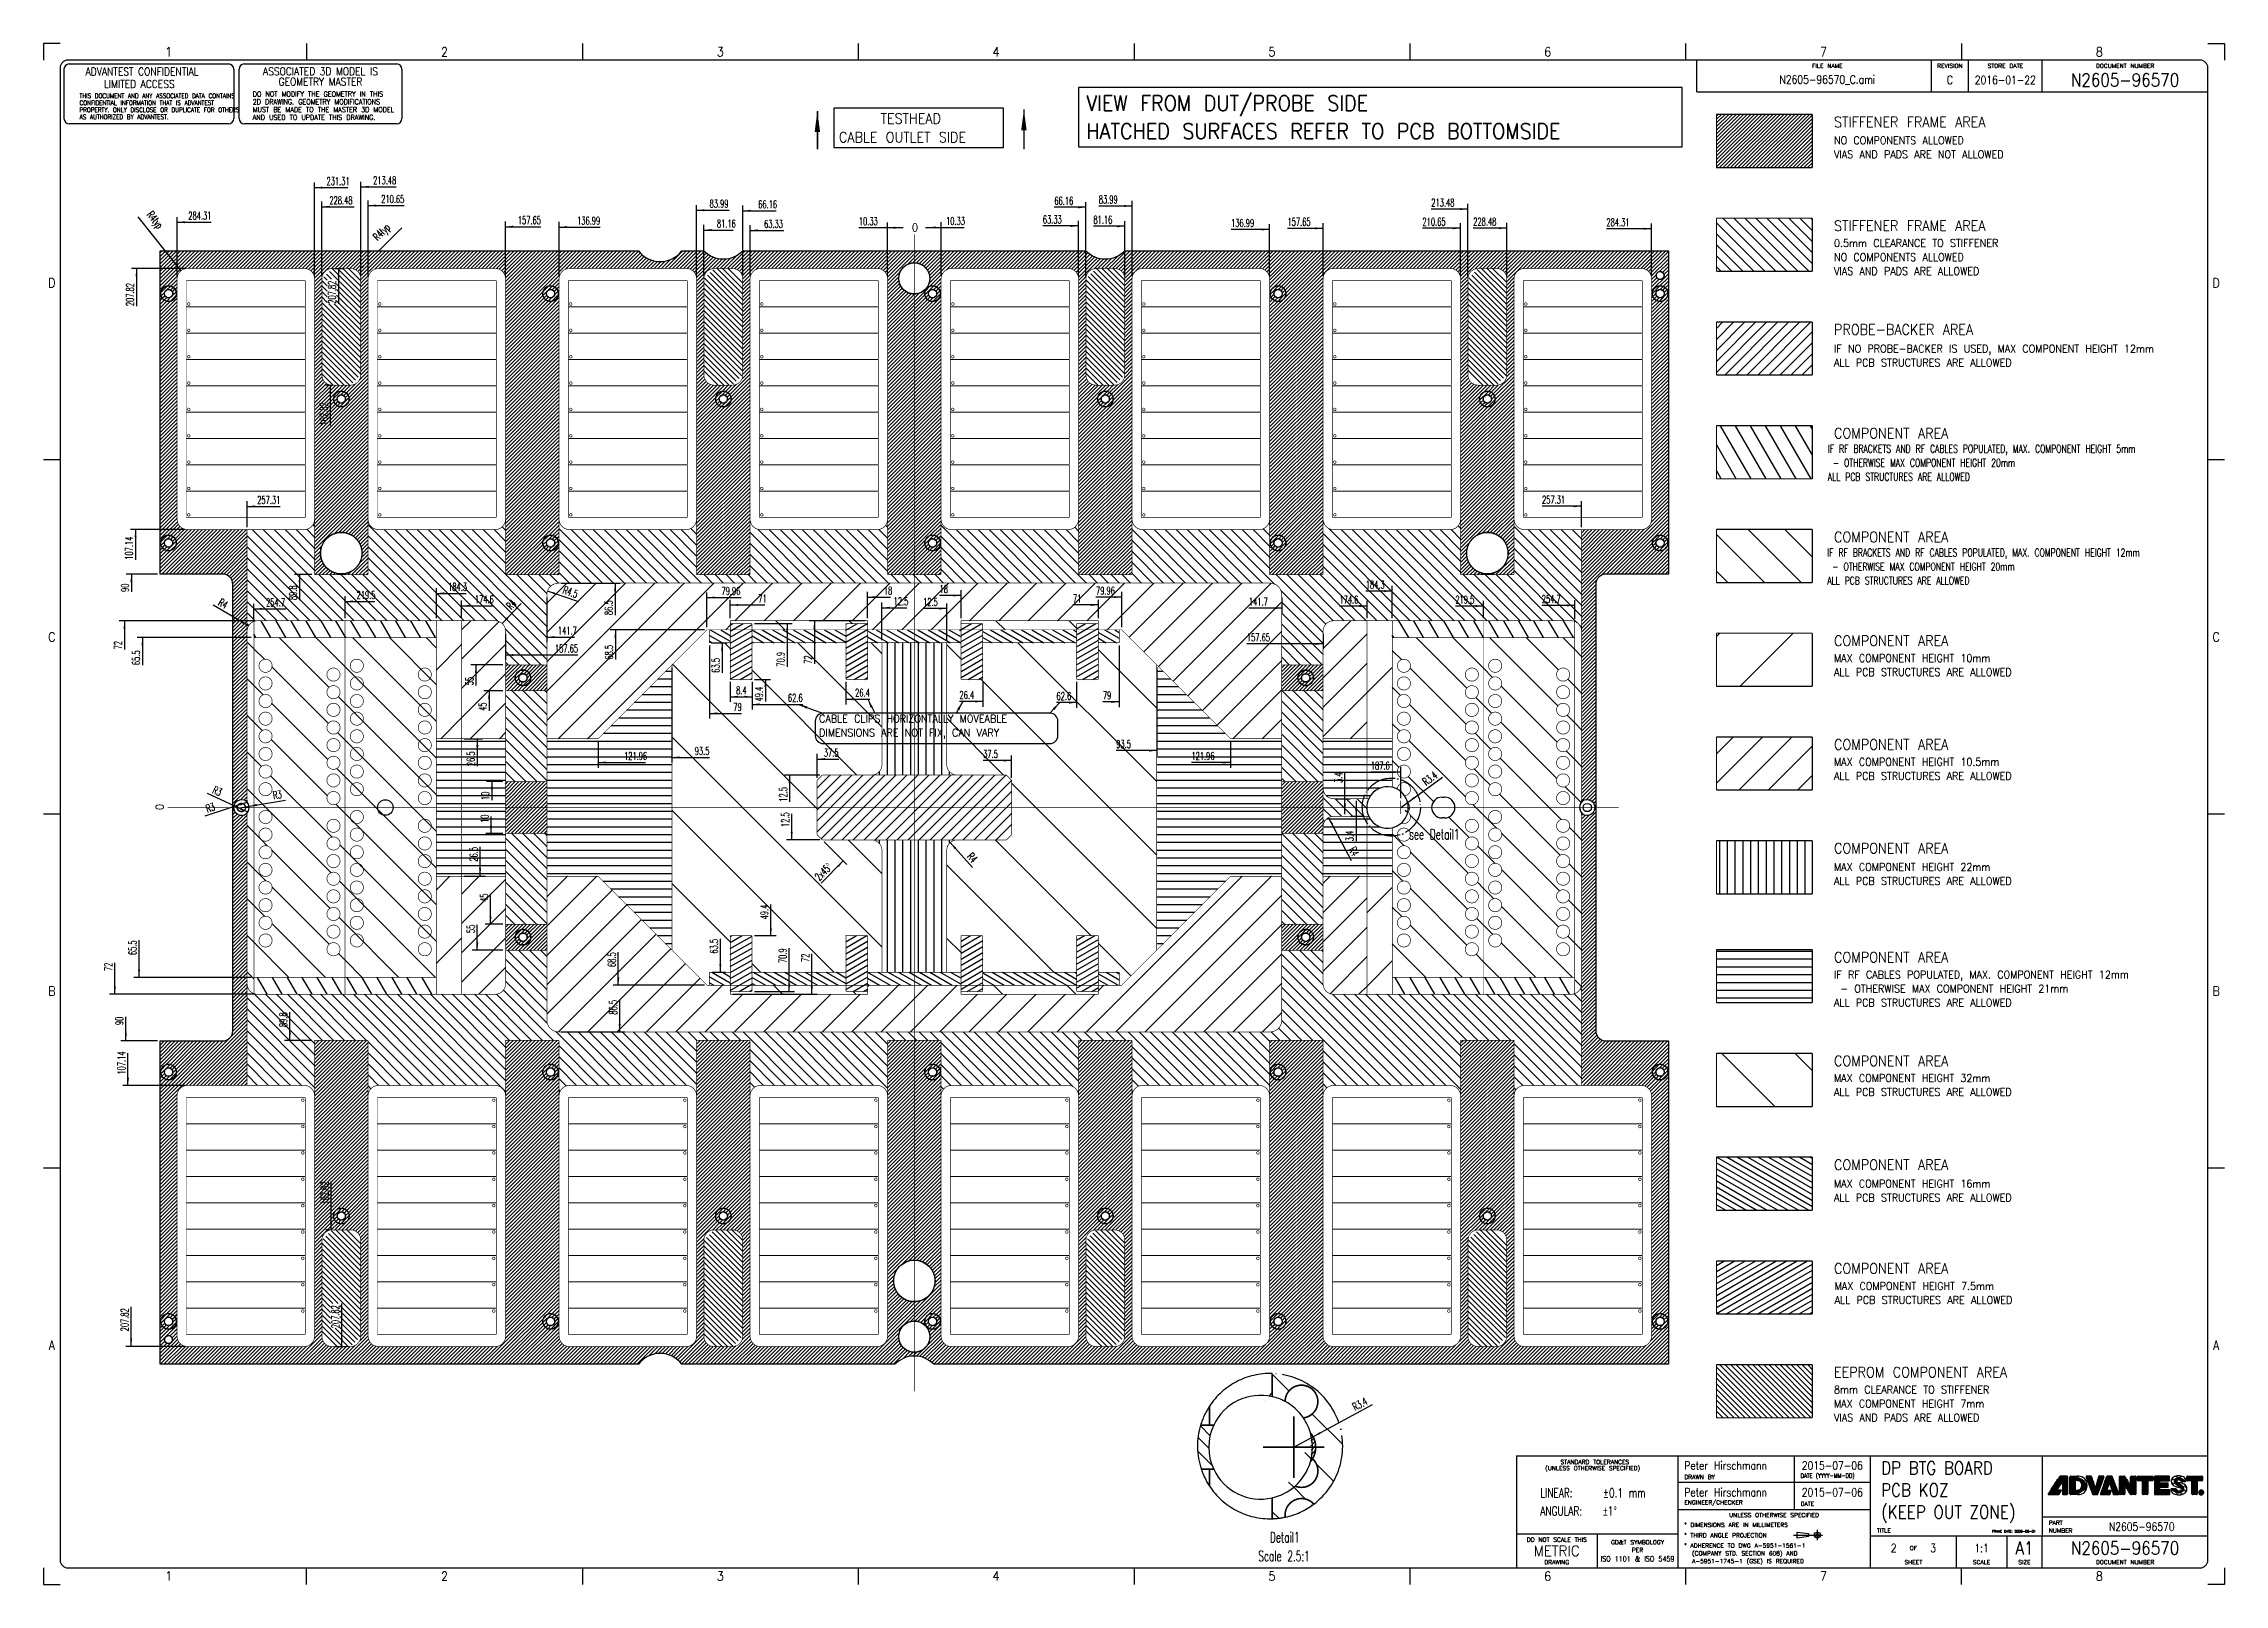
# Model space of a CAD drawing. Header units: inches. Extents: x 71 to 912, y 11 to 605.
import ezdxf

# ---------------------------------------------------------------- set-up
doc = ezdxf.new("R2010")
doc.units = ezdxf.units.IN
doc.linetypes.add('DOT_CENTER', pattern=[14, 12, -1, 0, -1])
doc.layers.add('1', color=7, linetype='Continuous')
doc.layers.add('Layer_1', color=7, linetype='Continuous')
doc.styles.add('CONVERTER_11', font='txt.shx', dxfattribs={"width": 0.63})
doc.styles.add('CONVERTER_12', font='txt.shx', dxfattribs={"width": 0.9})
doc.styles.add('CONVERTER_13', font='txt.shx', dxfattribs={"width": 0.72})
doc.styles.add('CONVERTER_14', font='txt.shx', dxfattribs={"width": 1.035})
doc.styles.add('CONVERTER_15', font='complex.shx', dxfattribs={"width": 0.855})
doc.styles.add('CONVERTER_16', font='txt.shx', dxfattribs={"width": 0.81})
doc.styles.add('CONVERTER_17', font='complex.shx', dxfattribs={"width": 0.95})
doc.dimstyles.new('ME10_DIM_10', dxfattribs={"dimtxt": 3, "dimasz": 3, "dimexe": 2, "dimexo": 1, "dimgap": 1, "dimtad": 1, "dimdsep": 46, "dimtxsty": 'CONVERTER_11', "dimsah": 1, "dimcen": 0.09, "dimclrd": 3, "dimclre": 3, "dimclrt": 3, "dimadec": 0, "dimazin": 0, "dimtfac": 1, "dimtdec": 4, "dimtix": 1, "dimtmove": 0, "dimatfit": 3, "dimfxl": 1, "dimtolj": 1, "dimtzin": 0, "dimarcsym": 0})
doc.dimstyles.get("Standard").update_dxf_attribs({"dimtxt": 0.18, "dimasz": 0.18, "dimexe": 0.18, "dimexo": 0.0625, "dimgap": 0.09, "dimtad": 0, "dimtih": 1, "dimtoh": 1, "dimdec": 4, "dimzin": 0, "dimdsep": 46, "dimtxsty": 'Standard', "dimcen": 0.09, "dimadec": 0, "dimazin": 0, "dimtfac": 1, "dimtdec": 4, "dimtofl": 0, "dimtmove": 0, "dimatfit": 3, "dimfxl": 1, "dimtolj": 1, "dimtzin": 0, "dimarcsym": 0})
pattern_1 = [(135, (0, 0), (-1.0606602, -1.0606602), [])]
pattern_2 = [(135, (0, 0), (-7.07107, -7.07107), [])]
pattern_3 = [(45, (0, 0), (-14.14214, 14.14214), [])]
pattern_4 = [(0, (0, 0), (0, 3), [])]
pattern_5 = [(135, (0, 0), (-2.12132, -2.12132), [])]
pattern_6 = [(45, (0, 0), (-2.12132, 2.12132), [])]
pattern_7 = [(90, (0, 0), (-3, -1e-15), [])]
pattern_8 = [(45, (0, 0), (-0.7071068, 0.7071068), [])]
pattern_9 = [(45, (0, 0), (-5.656854, 5.656854), [])]
pattern_10 = [(135, (0, 0), (-14.14214, -14.14214), [])]
pattern_11 = [(300, (0, 0), (4.330127, 2.5), [])]
pattern_12 = [(330, (0, 0), (1, 1.732051), [])]
pattern_13 = [(30, (0, 0), (-1, 1.732051), [])]

msp = doc.modelspace()

# ---------------------------------------------------------------- texts
at = {"layer": '1', "color": 3, "style": 'CONVERTER_12', "width": 0.9}
for s, p in [('STIFFENER FRAME AREA', (761.07, 572.69)), ('STIFFENER FRAME AREA', (761.07, 532.69)), ('PROBE-BACKER AREA', (761.07, 492.69)), ('COMPONENT AREA', (761.07, 452.69)), ('COMPONENT AREA', (761.07, 412.69)), ('COMPONENT AREA', (761.07, 372.69)), ('COMPONENT AREA', (761.07, 332.69)), ('COMPONENT AREA', (761.07, 292.69)), ('COMPONENT AREA', (761.07, 250.69)), ('COMPONENT AREA', (761.07, 210.69)), ('COMPONENT AREA', (761.07, 170.69)), ('COMPONENT AREA', (761.07, 130.69)), ('EEPROM COMPONENT AREA', (761.07, 90.69))]:
    msp.add_text(s, height=4, dxfattribs=at).set_placement(p)
at = {"layer": '1', "color": 3, "char_height": 3, "attachment_point": 7, "line_spacing_factor": 1.080432}
for s, insert, style in [('NO COMPONENTS ALLOWED\\PVIAS AND PADS ARE NOT ALLOWED', (761.07, 560.69), 'CONVERTER_12'), ('0.5mm CLEARANCE TO STIFFENER\\PNO COMPONENTS ALLOWED\\PVIAS AND PADS ARE ALLOWED', (761.07, 515.69), 'CONVERTER_12'), ('IF NO PROBE-BACKER IS USED, MAX COMPONENT HEIGHT 12mm\\PALL PCB STRUCTURES ARE ALLOWED', (761.07, 480.39), 'CONVERTER_12'), ('IF RF BRACKETS AND RF CABLES POPULATED, MAX. COMPONENT HEIGHT 5mm\\P - OTHERWISE MAX COMPONENT HEIGHT 20mm\\PALL PCB STRUCTURES ARE ALLOWED', (758.67, 436.39), 'CONVERTER_13'), ('IF RF BRACKETS AND RF CABLES POPULATED, MAX. COMPONENT HEIGHT 12mm\\P - OTHERWISE MAX COMPONENT HEIGHT 20mm\\PALL PCB STRUCTURES ARE ALLOWED', (758.47, 396.39), 'CONVERTER_13'), ('MAX COMPONENT HEIGHT 10mm\\PALL PCB STRUCTURES ARE ALLOWED', (761.07, 361.09), 'CONVERTER_12'), ('MAX COMPONENT HEIGHT 10.5mm\\PALL PCB STRUCTURES ARE ALLOWED', (761.07, 321.09), 'CONVERTER_12'), ('MAX COMPONENT HEIGHT 22mm\\PALL PCB STRUCTURES ARE ALLOWED', (761.07, 280.59), 'CONVERTER_12'), ('IF RF CABLES POPULATED, MAX. COMPONENT HEIGHT 12mm\\P - OTHERWISE MAX COMPONENT HEIGHT 21mm\\PALL PCB STRUCTURES ARE ALLOWED', (761.07, 233.69), 'CONVERTER_12'), ('MAX COMPONENT HEIGHT 32mm\\PALL PCB STRUCTURES ARE ALLOWED', (761.07, 199.19), 'CONVERTER_12'), ('MAX COMPONENT HEIGHT 16mm\\PALL PCB STRUCTURES ARE ALLOWED', (761.07, 158.49), 'CONVERTER_12'), ('8mm CLEARANCE TO STIFFENER\\PMAX COMPONENT HEIGHT 7mm\\PVIAS AND PADS ARE ALLOWED', (761.07, 73.69), 'CONVERTER_12')]:
    msp.add_mtext(s, dxfattribs=dict(at, insert=insert, style=style))

# ---------------------------------------------------------------- blocks, each defined once
blk = doc.blocks.new('N2605-96570_pcb__1', base_point=(206.24, 14.36))
at = {"layer": '1', "linetype": 'Continuous'}
h = blk.add_hatch(dxfattribs=at)
h.set_pattern_fill('_USER', color=3, scale=10, angle=45, pattern_type=0)
h.set_pattern_definition([(45, (0, 0), (-7.07107, 7.07107), [])])
edge = h.paths.add_edge_path()
edge.add_arc((217.44, 25.68), 11.2, 88.2524, 146.6757)
edge.add_line((208.08, 31.83), (208.08, 28.91))
edge.add_line((208.08, 28.91), (208.74, 28.91))
edge.add_arc((215.98, 25.51), 8, 76.9971, 154.8493, ccw=False)
edge.add_line((217.78, 33.3), (217.78, 36.87))
h = blk.add_hatch(dxfattribs=at)
h.set_pattern_fill('_USER', color=5, scale=5, angle=135, pattern_type=0)
h.set_pattern_definition([(135, (0, 0), (-3.53553, -3.53553), [])])
edge = h.paths.add_edge_path()
edge.add_arc((217.44, 25.68), 11.2, 307.0002, 448.2524)
edge.add_line((217.78, 36.87), (217.78, 33.3))
edge.add_arc((215.98, 25.51), 8, 61.925, 76.9971, ccw=False)
edge.add_arc((222.28, 32.56), 2.54, -83.3733, 179.8043, ccw=False)
edge.add_arc((215.98, 25.51), 8, 15.9718, 34.506, ccw=False)
edge.add_arc((221.08, 25.51), 3.4, -31.3995, 40.3494, ccw=False)
edge.add_arc((222.28, 21.86), 2.53, -112.9887, 47.822, ccw=False)
edge.add_arc((215.98, 25.51), 8, 283.0029, 311.5861, ccw=False)
edge.add_line((217.78, 17.71), (217.78, 14.49))
edge.add_arc((217.44, 25.68), 11.2, 271.7476, 281.9983)
edge.add_arc((222.28, 15.06), 2.54, 180, 187.505, ccw=False)
edge.add_arc((222.28, 15.06), 2.54, 41.4935, 180, ccw=False)
h = blk.add_hatch(dxfattribs=at)
h.set_pattern_fill('_USER', color=1, scale=1.5, angle=135, pattern_type=0)
h.set_pattern_definition(pattern_1)
edge = h.paths.add_edge_path()
edge.add_line((208.08, 28.91), (206.71, 28.91))
edge.add_arc((217.44, 25.68), 11.2, 163.2608, 198.6101)
edge.add_line((206.83, 22.11), (208.08, 22.11))
edge.add_line((208.08, 22.11), (208.74, 22.11))
edge.add_arc((215.98, 25.51), 8, 154.8493, 205.1507, ccw=False)
edge.add_line((208.74, 28.91), (208.08, 28.91))
h = blk.add_hatch(dxfattribs=at)
h.set_pattern_fill('_USER', color=1, scale=0.5, angle=45, pattern_type=0)
h.set_pattern_definition([(45, (0, 0), (-0.3535534, 0.3535534), [])])
edge = h.paths.add_edge_path()
edge.add_arc((221.08, 25.51), 3.4, 328.6005, 400.3494)
edge.add_arc((215.98, 25.51), 8, -11.7591, 15.9718, ccw=False)
edge.add_arc((222.28, 21.86), 2.53, 47.822, 52.8157, ccw=False)
at = {"color": 3, "linetype": 'Continuous', "const_width": 0.25}
for points in [[(217.78, 36.87), (217.78, 33.3)], [(208.08, 31.83), (208.08, 28.91)], [(208.08, 28.91), (206.71, 28.91)], [(208.74, 28.91), (208.08, 28.91)], [(206.83, 22.11), (208.08, 22.11)], [(208.74, 22.11), (208.08, 22.11)], [(208.08, 22.11), (208.08, 19.53)], [(217.78, 17.71), (217.78, 14.49)]]:
    blk.add_lwpolyline(points, dxfattribs=at)
for points in [[(222.57, 30.04, 2.22452), (219.75, 32.56, 2.22452)], [(223.98, 23.73, 0.323709), (223.67, 27.71, 0.323709)], [(221.29, 19.52, 0.845146), (223.98, 23.73, 0.845146)], [(223.67, 23.3, 0.039071), (223.98, 23.73, 0.039071)], [(223.98, 23.73, 0.021792), (223.81, 23.88, 0.021792)], [(224.18, 16.74, 0.69054), (219.75, 15.06, 0.69054)], [(219.75, 15.06, 0.032758), (219.77, 14.72, 0.032758)]]:
    blk.add_lwpolyline(points, format="xyb", dxfattribs=at)
at = {"color": 1, "linetype": 'DOT_CENTER'}
for start, end in [(88.2524, 146.6757), (307.0002, 88.2524), (146.6757, 163.2608), (163.2608, 198.6101), (198.6101, 213.3243), (213.3243, 271.7476), (271.7476, 281.9983), (281.9983, 307.0002)]:
    blk.add_arc((217.44, 25.68), 11.2, start, end, dxfattribs=at)
at = {"color": 7, "linetype": 'Continuous'}
for start, end in [(76.9971, 154.8493), (61.925, 76.9971), (34.506, 61.925), (154.8493, 205.1507), (15.9718, 34.506), (348.2409, 15.9718), (344.0282, 348.2409), (205.1507, 283.0029), (311.5861, 344.0282), (283.0029, 311.5861)]:
    blk.add_arc((215.98, 25.51), 8, start, end, dxfattribs=at)
at = {"layer": '1', "color": 1, "linetype": 'DOT_CENTER', "const_width": 0.25}
for points in [[(221.08, 30.25), (221.08, 20.77)], [(225.82, 25.51), (216.34, 25.51)]]:
    blk.add_lwpolyline(points, dxfattribs=at)
blk = doc.blocks.new('N2605-96570__2', base_point=(206.24, 14.36))
blk.add_blockref('N2605-96570_pcb__1', (206.24, 14.36))
blk = doc.blocks.new('*D13')
at = {"layer": '1', "color": 3, "linetype": 'Continuous'}
blk.add_line((221.08, 25.51), (233.25, 32.08), dxfattribs=at)
at = {"layer": '1', "color": 3}
blk.add_solid([(225.05, 27.83), (225.2, 27.55), (224.07, 27.12)], dxfattribs=at)
at = {"layer": '1', "color": 3, "insert": (229.98, 30.77), "char_height": 1.2, "attachment_point": 7, "rotation": 28.3828, "line_spacing_factor": 0.60024, "style": 'CONVERTER_11'}
blk.add_mtext('\\C3; R\\C3;3.4', dxfattribs=at)
blk = doc.blocks.new('Detail1__3', base_point=(217.44, 25.68))
blk.add_blockref('N2605-96570__2', (206.24, 14.36))
at = {"layer": '1'}
blk.add_blockref('*D13', (0, 0), dxfattribs=at)
at = {"layer": '1', "color": 4, "insert": (215.62, 12.42), "char_height": 1.6, "attachment_point": 1, "line_spacing_factor": 1.080432, "style": 'CONVERTER_11'}
blk.add_mtext('  Detail1\\PScale 2.5:1', dxfattribs=at)
blk = doc.blocks.new('Detail1__4', base_point=(578.91, 299.12))
at = {"layer": '1', "color": 4, "linetype": 'DOT_CENTER'}
blk.add_circle((590.36, 310.57), 11.2, dxfattribs=at)
at = {"layer": '1', "color": 4, "insert": (606.96, 302.07), "char_height": 4, "attachment_point": 2, "line_spacing_factor": 1.080432, "style": 'CONVERTER_11'}
blk.add_mtext('see Detail1', dxfattribs=at)
blk = doc.blocks.new('N2605-96570_pcb__5', base_point=(115.57, 95.77))
at = {"layer": '1', "linetype": 'Continuous'}
h = blk.add_hatch(dxfattribs=at)
h.set_pattern_fill('_USER', color=1, angle=45, pattern_type=0)
h.set_pattern_definition(pattern_8)
edge = h.paths.add_edge_path()
edge.add_line((697.23, 400.4), (673.2, 400.4))
edge.add_arc((673.2, 396.4), 4, 90, 180)
edge.add_line((669.2, 396.4), (669.2, 224.4))
edge.add_arc((673.2, 224.4), 4, 180, 270)
edge.add_line((673.2, 220.4), (697.23, 220.4))
edge.add_line((697.23, 220.4), (697.23, 95.77))
edge.add_line((697.23, 95.77), (413.91, 95.77))
edge.add_arc((406.4, 88.43), 10.5, 44.35897, 135.64103)
edge.add_line((398.89, 95.77), (316.74, 95.77))
edge.add_arc((308.37, 89.42), 10.5, 37.21051, 142.78949)
edge.add_line((300.01, 95.77), (115.57, 95.77))
edge.add_line((115.57, 95.77), (115.57, 220.4))
edge.add_line((115.57, 220.4), (139.6, 220.4))
edge.add_arc((139.6, 224.4), 4, 270, 360)
edge.add_line((143.6, 224.4), (143.6, 396.4))
edge.add_arc((139.6, 396.4), 4, 0, 90)
edge.add_line((139.6, 400.4), (115.57, 400.4))
edge.add_line((115.57, 400.4), (115.57, 525.03))
edge.add_line((115.57, 525.03), (300.01, 525.03))
edge.add_arc((308.37, 531.38), 10.5, 217.21171, 322.78829)
edge.add_line((316.74, 525.03), (325.23, 525.03))
edge.add_arc((332.74, 532.37), 10.5, 224.35897, 315.64103)
edge.add_line((340.25, 525.03), (472.55, 525.03))
edge.add_arc((480.06, 532.37), 10.5, 224.35897, 315.64103)
edge.add_line((487.57, 525.03), (697.23, 525.03))
edge.add_line((697.23, 525.03), (697.23, 400.4))
edge = h.paths.add_edge_path(flags=16)
edge.add_arc((694.01, 112.28), 3, 0, 360)
edge = h.paths.add_edge_path(flags=16)
edge.add_arc((627.38, 152.92), 3, 0, 360)
edge = h.paths.add_edge_path(flags=16)
edge.add_arc((694.01, 208.4), 3, 0, 360)
edge = h.paths.add_edge_path(flags=16)
edge.add_arc((546.69, 112.28), 3, 0, 360)
edge = h.paths.add_edge_path(flags=16)
edge.add_arc((480.06, 152.92), 3, 0, 360)
edge = h.paths.add_edge_path(flags=16)
edge.add_arc((413.43, 112.28), 3, 0, 360)
edge = h.paths.add_edge_path(flags=16)
edge.add_arc((406.4, 127.9), 8, 0, 360)
edge = h.paths.add_edge_path(flags=16)
edge.add_arc((406.4, 106.4), 6, 0, 360)
edge = h.paths.add_edge_path(flags=16)
edge.add_arc((546.69, 208.4), 3, 0, 360)
edge = h.paths.add_edge_path(flags=16)
edge.add_arc((413.43, 208.4), 3, 0, 360)
edge = h.paths.add_edge_path(flags=16)
edge.add_arc((694.01, 412.4), 3, 0, 360)
edge = h.paths.add_edge_path(flags=16)
edge.add_arc((627.38, 408.47), 8, 0, 360)
edge = h.paths.add_edge_path(flags=16)
edge.add_arc((627.38, 467.88), 3, 0, 360)
edge = h.paths.add_edge_path(flags=16)
edge.add_arc((694.01, 515.52), 1.51, 0, 360)
edge = h.paths.add_edge_path(flags=16)
edge.add_arc((694.01, 508.52), 3, 0, 360)
edge = h.paths.add_edge_path(flags=16)
edge.add_arc((546.69, 412.4), 3, 0, 360)
edge = h.paths.add_edge_path(flags=16)
edge.add_arc((413.43, 412.4), 3, 0, 360)
edge = h.paths.add_edge_path(flags=16)
edge.add_arc((406.4, 514.4), 6, 0, 360)
edge = h.paths.add_edge_path(flags=16)
edge.add_arc((480.06, 467.88), 3, 0, 360)
edge = h.paths.add_edge_path(flags=16)
edge.add_arc((546.69, 508.52), 3, 0, 360)
edge = h.paths.add_edge_path(flags=16)
edge.add_arc((413.43, 508.52), 3, 0, 360)
edge = h.paths.add_edge_path(flags=16)
edge.add_arc((332.74, 152.92), 3, 0, 360)
edge = h.paths.add_edge_path(flags=16)
edge.add_arc((266.11, 112.28), 3, 0, 360)
edge = h.paths.add_edge_path(flags=16)
edge.add_arc((266.11, 208.4), 3, 0, 360)
edge = h.paths.add_edge_path(flags=16)
edge.add_arc((118.79, 105.28), 1.51, 0, 360)
edge = h.paths.add_edge_path(flags=16)
edge.add_arc((118.79, 112.28), 3, 0, 360)
edge = h.paths.add_edge_path(flags=16)
edge.add_arc((185.42, 152.92), 3, 0, 360)
edge = h.paths.add_edge_path(flags=16)
edge.add_arc((118.79, 208.4), 3, 0, 360)
edge = h.paths.add_edge_path(flags=16)
edge.add_arc((266.11, 412.4), 3, 0, 360)
edge = h.paths.add_edge_path(flags=16)
edge.add_arc((332.74, 467.88), 3, 0, 360)
edge = h.paths.add_edge_path(flags=16)
edge.add_arc((266.11, 508.52), 3, 0, 360)
edge = h.paths.add_edge_path(flags=16)
edge.add_arc((185.42, 408.47), 8, 0, 360)
edge = h.paths.add_edge_path(flags=16)
edge.add_arc((118.79, 412.4), 3, 0, 360)
edge = h.paths.add_edge_path(flags=16)
edge.add_arc((185.42, 467.88), 3, 0, 360)
edge = h.paths.add_edge_path(flags=16)
edge.add_arc((118.79, 508.52), 3, 0, 360)
edge = h.paths.add_edge_path(flags=16)
edge.add_line((416.73, 220.6), (396.07, 220.6))
edge.add_line((396.07, 220.6), (396.07, 199.26))
edge.add_line((396.07, 199.26), (396.07, 106.58))
edge.add_arc((392.07, 106.58), 4, 270, 360, ccw=False)
edge.add_line((392.07, 102.58), (347.07, 102.58))
edge.add_arc((347.07, 106.58), 4, 180, 270, ccw=False)
edge.add_line((343.07, 106.58), (343.07, 199.26))
edge.add_line((343.07, 199.26), (343.07, 220.6))
edge.add_line((343.07, 220.6), (322.41, 220.6))
edge.add_line((322.41, 220.6), (322.41, 199.26))
edge.add_line((322.41, 199.26), (322.41, 106.58))
edge.add_arc((318.41, 106.58), 4, 270, 360, ccw=False)
edge.add_line((318.41, 102.58), (273.41, 102.58))
edge.add_arc((273.41, 106.58), 4, 180, 270, ccw=False)
edge.add_line((269.41, 106.58), (269.41, 199.26))
edge.add_line((269.41, 199.26), (269.41, 220.6))
edge.add_line((269.41, 220.6), (248.75, 220.6))
edge.add_line((248.75, 220.6), (248.75, 199.26))
edge.add_line((248.75, 199.26), (248.75, 106.58))
edge.add_arc((244.75, 106.58), 4, 270, 360, ccw=False)
edge.add_line((244.75, 102.58), (199.75, 102.58))
edge.add_arc((199.75, 106.58), 4, 180, 270, ccw=False)
edge.add_line((195.75, 106.58), (195.75, 199.26))
edge.add_line((195.75, 199.26), (195.75, 220.6))
edge.add_line((195.75, 220.6), (175.09, 220.6))
edge.add_line((175.09, 220.6), (175.09, 199.26))
edge.add_line((175.09, 199.26), (175.09, 106.58))
edge.add_arc((171.09, 106.58), 4, 270, 360, ccw=False)
edge.add_line((171.09, 102.58), (126.09, 102.58))
edge.add_arc((126.09, 106.58), 4, 180, 270, ccw=False)
edge.add_line((122.09, 106.58), (122.09, 199.26))
edge.add_arc((126.09, 199.26), 4, 90, 180, ccw=False)
edge.add_line((126.09, 203.26), (149.09, 203.26))
edge.add_line((149.09, 203.26), (149.09, 242.4))
edge.add_line((149.09, 242.4), (149.09, 307.39))
edge.add_arc((152.09, 307.39), 3, 149.88271, 180, ccw=False)
edge.add_arc((146.9, 310.4), 3, 30.11729, 329.88271, ccw=False)
edge.add_arc((152.09, 313.41), 3, 180, 210.11729, ccw=False)
edge.add_line((149.09, 313.41), (149.09, 378.4))
edge.add_line((149.09, 378.4), (149.09, 417.54))
edge.add_line((149.09, 417.54), (126.09, 417.54))
edge.add_arc((126.09, 421.54), 4, 180, 270, ccw=False)
edge.add_line((122.09, 421.54), (122.09, 514.22))
edge.add_arc((126.09, 514.22), 4, 90, 180, ccw=False)
edge.add_line((126.09, 518.22), (171.09, 518.22))
edge.add_arc((171.09, 514.22), 4, 0, 90, ccw=False)
edge.add_line((175.09, 514.22), (175.09, 421.54))
edge.add_line((175.09, 421.54), (175.09, 400.2))
edge.add_line((175.09, 400.2), (195.75, 400.2))
edge.add_line((195.75, 400.2), (195.75, 421.54))
edge.add_line((195.75, 421.54), (195.75, 514.22))
edge.add_arc((199.75, 514.22), 4, 90, 180, ccw=False)
edge.add_line((199.75, 518.22), (244.75, 518.22))
edge.add_arc((244.75, 514.22), 4, 0, 90, ccw=False)
edge.add_line((248.75, 514.22), (248.75, 421.54))
edge.add_line((248.75, 421.54), (248.75, 400.2))
edge.add_line((248.75, 400.2), (269.41, 400.2))
edge.add_line((269.41, 400.2), (269.41, 421.54))
edge.add_line((269.41, 421.54), (269.41, 514.22))
edge.add_arc((273.41, 514.22), 4, 90, 180, ccw=False)
edge.add_line((273.41, 518.22), (318.41, 518.22))
edge.add_arc((318.41, 514.22), 4, 0, 90, ccw=False)
edge.add_line((322.41, 514.22), (322.41, 421.54))
edge.add_line((322.41, 421.54), (322.41, 400.2))
edge.add_line((322.41, 400.2), (343.07, 400.2))
edge.add_line((343.07, 400.2), (343.07, 421.54))
edge.add_line((343.07, 421.54), (343.07, 514.22))
edge.add_arc((347.07, 514.22), 4, 90, 180, ccw=False)
edge.add_line((347.07, 518.22), (392.07, 518.22))
edge.add_arc((392.07, 514.22), 4, 0, 90, ccw=False)
edge.add_line((396.07, 514.22), (396.07, 421.54))
edge.add_line((396.07, 421.54), (396.07, 400.2))
edge.add_line((396.07, 400.2), (416.73, 400.2))
edge.add_line((416.73, 400.2), (416.73, 421.54))
edge.add_line((416.73, 421.54), (416.73, 514.22))
edge.add_arc((420.73, 514.22), 4, 90, 180, ccw=False)
edge.add_line((420.73, 518.22), (465.73, 518.22))
edge.add_arc((465.73, 514.22), 4, 0, 90, ccw=False)
edge.add_line((469.73, 514.22), (469.73, 421.54))
edge.add_line((469.73, 421.54), (469.73, 400.2))
edge.add_line((469.73, 400.2), (490.39, 400.2))
edge.add_line((490.39, 400.2), (490.39, 421.54))
edge.add_line((490.39, 421.54), (490.39, 514.22))
edge.add_arc((494.39, 514.22), 4, 90, 180, ccw=False)
edge.add_line((494.39, 518.22), (539.39, 518.22))
edge.add_arc((539.39, 514.22), 4, 0, 90, ccw=False)
edge.add_line((543.39, 514.22), (543.39, 421.54))
edge.add_line((543.39, 421.54), (543.39, 400.2))
edge.add_line((543.39, 400.2), (564.05, 400.2))
edge.add_line((564.05, 400.2), (564.05, 421.54))
edge.add_line((564.05, 421.54), (564.05, 514.22))
edge.add_arc((568.05, 514.22), 4, 90, 180, ccw=False)
edge.add_line((568.05, 518.22), (613.05, 518.22))
edge.add_arc((613.05, 514.22), 4, 0, 90, ccw=False)
edge.add_line((617.05, 514.22), (617.05, 421.54))
edge.add_line((617.05, 421.54), (617.05, 400.2))
edge.add_line((617.05, 400.2), (637.71, 400.2))
edge.add_line((637.71, 400.2), (637.71, 421.54))
edge.add_line((637.71, 421.54), (637.71, 514.22))
edge.add_arc((641.71, 514.22), 4, 90, 180, ccw=False)
edge.add_line((641.71, 518.22), (686.71, 518.22))
edge.add_arc((686.71, 514.22), 4, 0, 90, ccw=False)
edge.add_line((690.71, 514.22), (690.71, 421.54))
edge.add_arc((686.71, 421.54), 4, 270, 360, ccw=False)
edge.add_line((686.71, 417.54), (663.71, 417.54))
edge.add_line((663.71, 417.54), (663.71, 378.4))
edge.add_line((663.71, 378.4), (663.71, 313.41))
edge.add_arc((660.71, 313.41), 3, 329.88271, 360, ccw=False)
edge.add_arc((665.9, 310.4), 3, -149.88271, 149.88271, ccw=False)
edge.add_arc((660.71, 307.39), 3, 0, 30.11729, ccw=False)
edge.add_line((663.71, 307.39), (663.71, 242.4))
edge.add_line((663.71, 242.4), (663.71, 203.26))
edge.add_line((663.71, 203.26), (686.71, 203.26))
edge.add_arc((686.71, 199.26), 4, 0, 90, ccw=False)
edge.add_line((690.71, 199.26), (690.71, 106.58))
edge.add_arc((686.71, 106.58), 4, 270, 360, ccw=False)
edge.add_line((686.71, 102.58), (641.71, 102.58))
edge.add_arc((641.71, 106.58), 4, 180, 270, ccw=False)
edge.add_line((637.71, 106.58), (637.71, 199.26))
edge.add_line((637.71, 199.26), (637.71, 220.6))
edge.add_line((637.71, 220.6), (617.05, 220.6))
edge.add_line((617.05, 220.6), (617.05, 199.26))
edge.add_line((617.05, 199.26), (617.05, 106.58))
edge.add_arc((613.05, 106.58), 4, 270, 360, ccw=False)
edge.add_line((613.05, 102.58), (568.05, 102.58))
edge.add_arc((568.05, 106.58), 4, 180, 270, ccw=False)
edge.add_line((564.05, 106.58), (564.05, 199.26))
edge.add_line((564.05, 199.26), (564.05, 220.6))
edge.add_line((564.05, 220.6), (543.39, 220.6))
edge.add_line((543.39, 220.6), (543.39, 199.26))
edge.add_line((543.39, 199.26), (543.39, 106.58))
edge.add_arc((539.39, 106.58), 4, 270, 360, ccw=False)
edge.add_line((539.39, 102.58), (494.39, 102.58))
edge.add_arc((494.39, 106.58), 4, 180, 270, ccw=False)
edge.add_line((490.39, 106.58), (490.39, 199.26))
edge.add_line((490.39, 199.26), (490.39, 220.6))
edge.add_line((490.39, 220.6), (469.73, 220.6))
edge.add_line((469.73, 220.6), (469.73, 199.26))
edge.add_line((469.73, 199.26), (469.73, 106.58))
edge.add_arc((465.73, 106.58), 4, 270, 360, ccw=False)
edge.add_line((465.73, 102.58), (420.73, 102.58))
edge.add_arc((420.73, 106.58), 4, 180, 270, ccw=False)
edge.add_line((416.73, 106.58), (416.73, 199.26))
edge.add_line((416.73, 199.26), (416.73, 220.6))
edge = h.paths.add_edge_path(flags=16)
edge.add_arc((630.88, 143.58), 4, 0, 90)
edge.add_line((630.88, 147.58), (623.88, 147.58))
edge.add_arc((623.88, 143.58), 4, 90, 180)
edge.add_line((619.88, 143.58), (619.88, 106.58))
edge.add_arc((623.88, 106.58), 4, 180, 270)
edge.add_line((623.88, 102.58), (630.88, 102.58))
edge.add_arc((630.88, 106.58), 4, 270, 360)
edge.add_line((634.88, 106.58), (634.88, 143.58))
edge = h.paths.add_edge_path(flags=16)
edge.add_arc((483.56, 106.58), 4, 270, 360)
edge.add_line((487.56, 106.58), (487.56, 143.58))
edge.add_arc((483.56, 143.58), 4, 0, 90)
edge.add_line((483.56, 147.58), (476.56, 147.58))
edge.add_arc((476.56, 143.58), 4, 90, 180)
edge.add_line((472.56, 143.58), (472.56, 106.58))
edge.add_arc((476.56, 106.58), 4, 180, 270)
edge.add_line((476.56, 102.58), (483.56, 102.58))
edge = h.paths.add_edge_path(flags=16)
edge.add_arc((630.88, 477.22), 4, 270, 360)
edge.add_line((634.88, 477.22), (634.88, 514.22))
edge.add_arc((630.88, 514.22), 4, 0, 90)
edge.add_line((630.88, 518.22), (623.88, 518.22))
edge.add_arc((623.88, 514.22), 4, 90, 180)
edge.add_line((619.88, 514.22), (619.88, 477.22))
edge.add_arc((623.88, 477.22), 4, 180, 270)
edge.add_line((623.88, 473.22), (630.88, 473.22))
edge = h.paths.add_edge_path(flags=16)
edge.add_arc((483.56, 477.22), 4, 270, 360)
edge.add_line((487.56, 477.22), (487.56, 514.22))
edge.add_arc((483.56, 514.22), 4, 0, 90)
edge.add_line((483.56, 518.22), (476.56, 518.22))
edge.add_arc((476.56, 514.22), 4, 90, 180)
edge.add_line((472.56, 514.22), (472.56, 477.22))
edge.add_arc((476.56, 477.22), 4, 180, 270)
edge.add_line((476.56, 473.22), (483.56, 473.22))
edge = h.paths.add_edge_path(flags=16)
edge.add_arc((336.24, 106.58), 4, 270, 360)
edge.add_line((340.24, 106.58), (340.24, 143.58))
edge.add_arc((336.24, 143.58), 4, 0, 90)
edge.add_line((336.24, 147.58), (329.24, 147.58))
edge.add_arc((329.24, 143.58), 4, 90, 180)
edge.add_line((325.24, 143.58), (325.24, 106.58))
edge.add_arc((329.24, 106.58), 4, 180, 270)
edge.add_line((329.24, 102.58), (336.24, 102.58))
edge = h.paths.add_edge_path(flags=16)
edge.add_arc((188.92, 106.58), 4, 270, 360)
edge.add_line((192.92, 106.58), (192.92, 143.58))
edge.add_arc((188.92, 143.58), 4, 0, 90)
edge.add_line((188.92, 147.58), (181.92, 147.58))
edge.add_arc((181.92, 143.58), 4, 90, 180)
edge.add_line((177.92, 143.58), (177.92, 106.58))
edge.add_arc((181.92, 106.58), 4, 180, 270)
edge.add_line((181.92, 102.58), (188.92, 102.58))
edge = h.paths.add_edge_path(flags=16)
edge.add_arc((336.24, 514.22), 4, 0, 90)
edge.add_line((336.24, 518.22), (329.24, 518.22))
edge.add_arc((329.24, 514.22), 4, 90, 180)
edge.add_line((325.24, 514.22), (325.24, 477.22))
edge.add_arc((329.24, 477.22), 4, 180, 270)
edge.add_line((329.24, 473.22), (336.24, 473.22))
edge.add_arc((336.24, 477.22), 4, 270, 360)
edge.add_line((340.24, 477.22), (340.24, 514.22))
edge = h.paths.add_edge_path(flags=16)
edge.add_arc((188.92, 477.22), 4, 270, 360)
edge.add_line((192.92, 477.22), (192.92, 514.22))
edge.add_arc((188.92, 514.22), 4, 0, 90)
edge.add_line((188.92, 518.22), (181.92, 518.22))
edge.add_arc((181.92, 514.22), 4, 90, 180)
edge.add_line((177.92, 514.22), (177.92, 477.22))
edge.add_arc((181.92, 477.22), 4, 180, 270)
edge.add_line((181.92, 473.22), (188.92, 473.22))
h = blk.add_hatch(dxfattribs=at)
h.set_pattern_fill('_USER', color=1, scale=3, angle=135, pattern_type=0)
h.set_pattern_definition(pattern_5)
edge = h.paths.add_edge_path()
edge.add_line((617.05, 421.54), (617.05, 400.2))
edge.add_line((617.05, 400.2), (637.71, 400.2))
edge.add_line((637.71, 400.2), (637.71, 421.54))
edge.add_arc((641.71, 421.54), 4, 180, 270)
edge.add_line((641.71, 417.54), (663.71, 417.54))
edge.add_line((663.71, 417.54), (663.71, 378.4))
edge.add_arc((659.71, 378.4), 4, 0, 69.66552)
edge.add_arc((659.71, 378.4), 4, 69.66552, 90)
edge.add_line((659.71, 382.4), (625.9, 382.4))
edge.add_line((625.9, 382.4), (590.7, 382.4))
edge.add_line((590.7, 382.4), (581, 382.4))
edge.add_line((581, 382.4), (568.05, 382.4))
edge.add_arc((568.05, 378.4), 4, 90, 179.99655)
edge.add_line((564.05, 378.4), (564.05, 365.4))
edge.add_line((564.05, 365.4), (548.1, 365.4))
edge.add_line((548.1, 365.4), (548.1, 392.4))
edge.add_arc((543.6, 392.4), 4.5, 360, 450)
edge.add_line((543.6, 396.9), (269.2, 396.9))
edge.add_arc((269.2, 392.4), 4.5, 90, 180)
edge.add_line((264.7, 392.4), (264.7, 365.4))
edge.add_line((264.7, 365.4), (248.75, 365.4))
edge.add_line((248.75, 365.4), (248.75, 378.4))
edge.add_arc((244.75, 378.4), 4, 360, 450)
edge.add_line((244.75, 382.4), (231.8, 382.4))
edge.add_line((231.8, 382.4), (222.1, 382.4))
edge.add_line((222.1, 382.4), (186.9, 382.4))
edge.add_line((186.9, 382.4), (153.09, 382.4))
edge.add_arc((153.09, 378.4), 4, 90, 110.33448)
edge.add_arc((153.09, 378.4), 4, 110.33448, 180)
edge.add_line((149.09, 378.4), (149.09, 417.54))
edge.add_line((149.09, 417.54), (171.09, 417.54))
edge.add_arc((171.09, 421.54), 4, 270, 360)
edge.add_line((175.09, 421.54), (175.09, 400.2))
edge.add_line((175.09, 400.2), (195.75, 400.2))
edge.add_line((195.75, 400.2), (195.75, 421.54))
edge.add_arc((199.75, 421.54), 4, 180, 270)
edge.add_line((199.75, 417.54), (244.75, 417.54))
edge.add_arc((244.75, 421.54), 4, 270, 360)
edge.add_line((248.75, 421.54), (248.75, 400.2))
edge.add_line((248.75, 400.2), (269.41, 400.2))
edge.add_line((269.41, 400.2), (269.41, 421.54))
edge.add_arc((273.41, 421.54), 4, 180, 270)
edge.add_line((273.41, 417.54), (318.41, 417.54))
edge.add_arc((318.41, 421.54), 4, 270, 360)
edge.add_line((322.41, 421.54), (322.41, 400.2))
edge.add_line((322.41, 400.2), (343.07, 400.2))
edge.add_line((343.07, 400.2), (343.07, 421.54))
edge.add_arc((347.07, 421.54), 4, 180, 270)
edge.add_line((347.07, 417.54), (392.07, 417.54))
edge.add_arc((392.07, 421.54), 4, 270, 360)
edge.add_line((396.07, 421.54), (396.07, 400.2))
edge.add_line((396.07, 400.2), (416.73, 400.2))
edge.add_line((416.73, 400.2), (416.73, 421.54))
edge.add_arc((420.73, 421.54), 4, 180, 270)
edge.add_line((420.73, 417.54), (465.73, 417.54))
edge.add_arc((465.73, 421.54), 4, 270, 360)
edge.add_line((469.73, 421.54), (469.73, 400.2))
edge.add_line((469.73, 400.2), (490.39, 400.2))
edge.add_line((490.39, 400.2), (490.39, 421.54))
edge.add_arc((494.39, 421.54), 4, 180, 270)
edge.add_line((494.39, 417.54), (539.39, 417.54))
edge.add_arc((539.39, 421.54), 4, 270, 360)
edge.add_line((543.39, 421.54), (543.39, 400.2))
edge.add_line((543.39, 400.2), (564.05, 400.2))
edge.add_line((564.05, 400.2), (564.05, 421.54))
edge.add_arc((568.05, 421.54), 4, 180, 270)
edge.add_line((568.05, 417.54), (613.05, 417.54))
edge.add_arc((613.05, 421.54), 4, 270, 360)
h = blk.add_hatch(dxfattribs=at)
h.set_pattern_fill('_USER', color=6, scale=8, angle=45, pattern_type=0)
h.set_pattern_definition(pattern_9)
edge = h.paths.add_edge_path()
edge.add_line((543.6, 396.9), (269.2, 396.9))
edge.add_arc((269.2, 392.4), 4.5, 90, 180)
edge.add_line((264.7, 392.4), (264.7, 365.4))
edge.add_line((264.7, 365.4), (264.7, 355.4))
edge.add_line((264.7, 355.4), (264.7, 336.9))
edge.add_line((264.7, 336.9), (284.44, 336.9))
edge.add_line((284.44, 336.9), (312.9, 365.36))
edge.add_line((312.9, 365.36), (326.44, 378.9))
edge.add_line((326.44, 378.9), (327.4, 378.9))
edge.add_line((327.4, 378.9), (335.4, 378.9))
edge.add_line((335.4, 378.9), (335.4, 381.3))
edge.add_line((335.4, 381.3), (335.4, 382.4))
edge.add_line((335.4, 382.4), (388.4, 382.4))
edge.add_line((388.4, 382.4), (388.4, 381.3))
edge.add_line((388.4, 381.3), (388.4, 378.9))
edge.add_line((388.4, 378.9), (424.4, 378.9))
edge.add_line((424.4, 378.9), (424.4, 381.3))
edge.add_line((424.4, 381.3), (424.4, 382.4))
edge.add_line((424.4, 382.4), (477.4, 382.4))
edge.add_line((477.4, 382.4), (477.4, 381.3))
edge.add_line((477.4, 381.3), (477.4, 378.9))
edge.add_line((477.4, 378.9), (485.4, 378.9))
edge.add_line((485.4, 378.9), (486.36, 378.9))
edge.add_line((486.36, 378.9), (499.9, 365.36))
edge.add_line((499.9, 365.36), (528.36, 336.9))
edge.add_line((528.36, 336.9), (548.1, 336.9))
edge.add_line((548.1, 336.9), (548.1, 355.4))
edge.add_line((548.1, 355.4), (548.1, 365.4))
edge.add_line((548.1, 365.4), (548.1, 392.4))
edge.add_arc((543.6, 392.4), 4.5, 360, 450)
h = blk.add_hatch(dxfattribs=at)
h.set_pattern_fill('_USER', color=5, scale=10, angle=135, pattern_type=0)
h.set_pattern_definition(pattern_2)
edge = h.paths.add_edge_path()
edge.add_arc((153.09, 378.4), 4, 110.33448, 180)
edge.add_line((149.09, 378.4), (149.09, 313.41))
edge.add_arc((152.09, 313.41), 3, 180, 210.11729)
edge.add_arc((146.9, 310.4), 3, -30.11729, 30.11729, ccw=False)
edge.add_arc((152.09, 307.39), 3, 149.88271, 180)
edge.add_line((149.09, 307.39), (149.09, 242.4))
edge.add_arc((153.09, 242.4), 4, 180, 249.66552)
edge.add_line((151.7, 238.65), (151.7, 244.9))
edge.add_line((151.7, 244.9), (151.7, 375.9))
edge.add_line((151.7, 375.9), (151.7, 382.15))
h = blk.add_hatch(dxfattribs=at)
h.set_pattern_fill('_USER', color=3, scale=5, angle=300, pattern_type=0)
h.set_pattern_definition(pattern_11)
edge = h.paths.add_edge_path()
edge.add_line((186.9, 382.4), (153.09, 382.4))
edge.add_arc((153.09, 378.4), 4, 90, 110.33448)
edge.add_line((151.7, 382.15), (151.7, 375.9))
edge.add_line((151.7, 375.9), (186.9, 375.9))
edge.add_line((186.9, 375.9), (186.9, 382.4))
h = blk.add_hatch(dxfattribs=at)
h.set_pattern_fill('_USER', color=3, scale=5, angle=300, pattern_type=0)
h.set_pattern_definition(pattern_11)
h.paths.add_polyline_path([(222.1, 382.4), (186.9, 382.4), (186.9, 375.9), (222.1, 375.9)])
h = blk.add_hatch(dxfattribs=at)
h.set_pattern_fill('_USER', color=6, scale=8, angle=45, pattern_type=0)
h.set_pattern_definition(pattern_9)
edge = h.paths.add_edge_path()
edge.add_line((248.75, 378.4), (248.75, 365.4))
edge.add_line((248.75, 365.4), (248.75, 355.4))
edge.add_line((248.75, 355.4), (248.75, 336.9))
edge.add_line((248.75, 336.9), (231.8, 336.9))
edge.add_line((231.8, 336.9), (231.8, 382.4))
edge.add_line((231.8, 382.4), (244.75, 382.4))
edge.add_arc((244.75, 378.4), 4, 0, 90, ccw=False)
h = blk.add_hatch(dxfattribs=at)
h.set_pattern_fill('_USER', color=3, scale=20, angle=135, pattern_type=0)
h.set_pattern_definition(pattern_10)
edge = h.paths.add_edge_path()
edge.add_line((389.91, 297.9), (370.9, 297.9))
edge.add_line((370.9, 297.9), (368.9, 299.9))
edge.add_line((368.9, 299.9), (368.9, 320.9))
edge.add_line((368.9, 320.9), (370.9, 322.9))
edge.add_line((370.9, 322.9), (389.91, 322.9))
edge.add_arc((389.91, 326.9), 4, 270, 360)
edge.add_line((393.91, 326.9), (393.91, 373.9))
edge.add_line((393.91, 373.9), (388.4, 373.9))
edge.add_line((388.4, 373.9), (388.4, 359.8))
edge.add_line((388.4, 359.8), (380, 359.8))
edge.add_line((380, 359.8), (380, 373.9))
edge.add_line((380, 373.9), (343.8, 373.9))
edge.add_line((343.8, 373.9), (343.8, 359.8))
edge.add_line((343.8, 359.8), (335.4, 359.8))
edge.add_line((335.4, 359.8), (335.4, 373.9))
edge.add_line((335.4, 373.9), (327.4, 373.9))
edge.add_line((327.4, 373.9), (327.4, 378.9))
edge.add_line((327.4, 378.9), (326.44, 378.9))
edge.add_line((326.44, 378.9), (312.9, 365.36))
edge.add_line((312.9, 365.36), (312.9, 255.44))
edge.add_line((312.9, 255.44), (326.44, 241.9))
edge.add_line((326.44, 241.9), (327.4, 241.9))
edge.add_line((327.4, 241.9), (327.4, 246.9))
edge.add_line((327.4, 246.9), (335.4, 246.9))
edge.add_line((335.4, 246.9), (335.4, 261))
edge.add_line((335.4, 261), (343.8, 261))
edge.add_line((343.8, 261), (343.8, 246.9))
edge.add_line((343.8, 246.9), (380, 246.9))
edge.add_line((380, 246.9), (380, 261))
edge.add_line((380, 261), (388.4, 261))
edge.add_line((388.4, 261), (388.4, 246.9))
edge.add_line((388.4, 246.9), (393.91, 246.9))
edge.add_line((393.91, 246.9), (393.91, 293.9))
edge.add_arc((389.91, 293.9), 4, 360, 450)
h = blk.add_hatch(dxfattribs=at)
h.set_pattern_fill('_USER', color=3, scale=2, angle=330, pattern_type=0)
h.set_pattern_definition(pattern_12)
h.paths.add_polyline_path([(335.4, 373.9), (327.4, 373.9), (327.4, 378.9), (335.4, 378.9)])
h = blk.add_hatch(dxfattribs=at)
h.set_pattern_fill('_USER', color=3, scale=20, angle=135, pattern_type=0)
h.set_pattern_definition(pattern_10)
h.paths.add_polyline_path([(388.4, 382.4), (335.4, 382.4), (335.4, 381.3), (343.8, 381.3), (343.8, 378.9), (380, 378.9), (380, 381.3), (388.4, 381.3)])
h = blk.add_hatch(dxfattribs=at)
h.set_pattern_fill('_USER', color=3, scale=2, angle=30, pattern_type=0)
h.set_pattern_definition(pattern_13)
h.paths.add_polyline_path([(343.8, 378.9), (343.8, 373.9), (343.8, 359.8), (335.4, 359.8), (335.4, 373.9), (335.4, 378.9), (335.4, 381.3), (343.8, 381.3)])
h = blk.add_hatch(dxfattribs=at)
h.set_pattern_fill('_USER', color=3, scale=2, angle=330, pattern_type=0)
h.set_pattern_definition(pattern_12)
h.paths.add_polyline_path([(380, 373.9), (343.8, 373.9), (343.8, 378.9), (380, 378.9)])
h = blk.add_hatch(dxfattribs=at)
h.set_pattern_fill('_USER', color=3, scale=2, angle=30, pattern_type=0)
h.set_pattern_definition(pattern_13)
h.paths.add_polyline_path([(388.4, 378.9), (388.4, 373.9), (388.4, 359.8), (380, 359.8), (380, 373.9), (380, 378.9), (380, 381.3), (388.4, 381.3)])
h = blk.add_hatch(dxfattribs=at)
h.set_pattern_fill('_USER', color=3, scale=2, angle=330, pattern_type=0)
h.set_pattern_definition(pattern_12)
h.paths.add_polyline_path([(424.4, 373.9), (418.91, 373.9), (393.91, 373.9), (388.4, 373.9), (388.4, 378.9), (424.4, 378.9)])
h = blk.add_hatch(dxfattribs=at)
h.set_pattern_fill('_USER', color=3, scale=20, angle=135, pattern_type=0)
h.set_pattern_definition(pattern_10)
edge = h.paths.add_edge_path()
edge.add_line((441.9, 297.9), (422.91, 297.9))
edge.add_arc((422.91, 293.9), 4, 90, 180)
edge.add_line((418.91, 293.9), (418.91, 246.9))
edge.add_line((418.91, 246.9), (424.4, 246.9))
edge.add_line((424.4, 246.9), (424.4, 261))
edge.add_line((424.4, 261), (432.8, 261))
edge.add_line((432.8, 261), (432.8, 246.9))
edge.add_line((432.8, 246.9), (469, 246.9))
edge.add_line((469, 246.9), (469, 261))
edge.add_line((469, 261), (477.4, 261))
edge.add_line((477.4, 261), (477.4, 246.9))
edge.add_line((477.4, 246.9), (485.4, 246.9))
edge.add_line((485.4, 246.9), (485.4, 241.9))
edge.add_line((485.4, 241.9), (486.36, 241.9))
edge.add_line((486.36, 241.9), (499.9, 255.44))
edge.add_line((499.9, 255.44), (499.9, 365.36))
edge.add_line((499.9, 365.36), (486.36, 378.9))
edge.add_line((486.36, 378.9), (485.4, 378.9))
edge.add_line((485.4, 378.9), (485.4, 373.9))
edge.add_line((485.4, 373.9), (477.4, 373.9))
edge.add_line((477.4, 373.9), (477.4, 359.8))
edge.add_line((477.4, 359.8), (469, 359.8))
edge.add_line((469, 359.8), (469, 373.9))
edge.add_line((469, 373.9), (432.8, 373.9))
edge.add_line((432.8, 373.9), (432.8, 359.8))
edge.add_line((432.8, 359.8), (424.4, 359.8))
edge.add_line((424.4, 359.8), (424.4, 373.9))
edge.add_line((424.4, 373.9), (418.91, 373.9))
edge.add_line((418.91, 373.9), (418.91, 326.9))
edge.add_arc((422.91, 326.9), 4, 180, 270)
edge.add_line((422.91, 322.9), (441.9, 322.9))
edge.add_line((441.9, 322.9), (443.9, 320.9))
edge.add_line((443.9, 320.9), (443.9, 299.9))
edge.add_line((443.9, 299.9), (441.9, 297.9))
h = blk.add_hatch(dxfattribs=at)
h.set_pattern_fill('_USER', color=3, scale=20, angle=135, pattern_type=0)
h.set_pattern_definition(pattern_10)
h.paths.add_polyline_path([(477.4, 382.4), (424.4, 382.4), (424.4, 381.3), (432.8, 381.3), (432.8, 378.9), (469, 378.9), (469, 381.3), (477.4, 381.3)])
h = blk.add_hatch(dxfattribs=at)
h.set_pattern_fill('_USER', color=3, scale=2, angle=30, pattern_type=0)
h.set_pattern_definition(pattern_13)
h.paths.add_polyline_path([(432.8, 378.9), (432.8, 373.9), (432.8, 359.8), (424.4, 359.8), (424.4, 373.9), (424.4, 378.9), (424.4, 381.3), (432.8, 381.3)])
h = blk.add_hatch(dxfattribs=at)
h.set_pattern_fill('_USER', color=3, scale=2, angle=330, pattern_type=0)
h.set_pattern_definition(pattern_12)
h.paths.add_polyline_path([(469, 373.9), (432.8, 373.9), (432.8, 378.9), (469, 378.9)])
h = blk.add_hatch(dxfattribs=at)
h.set_pattern_fill('_USER', color=3, scale=2, angle=30, pattern_type=0)
h.set_pattern_definition(pattern_13)
h.paths.add_polyline_path([(477.4, 378.9), (477.4, 373.9), (477.4, 359.8), (469, 359.8), (469, 373.9), (469, 378.9), (469, 381.3), (477.4, 381.3)])
h = blk.add_hatch(dxfattribs=at)
h.set_pattern_fill('_USER', color=3, scale=2, angle=330, pattern_type=0)
h.set_pattern_definition(pattern_12)
h.paths.add_polyline_path([(485.4, 373.9), (477.4, 373.9), (477.4, 378.9), (485.4, 378.9)])
h = blk.add_hatch(dxfattribs=at)
h.set_pattern_fill('_USER', color=6, scale=8, angle=45, pattern_type=0)
h.set_pattern_definition(pattern_9)
edge = h.paths.add_edge_path()
edge.add_line((581, 336.9), (564.05, 336.9))
edge.add_line((564.05, 336.9), (564.05, 355.4))
edge.add_line((564.05, 355.4), (564.05, 365.4))
edge.add_line((564.05, 365.4), (564.05, 378.4))
edge.add_arc((568.05, 378.4), 4, 90, 179.99655, ccw=False)
edge.add_line((568.05, 382.4), (581, 382.4))
edge.add_line((581, 382.4), (581, 336.9))
h = blk.add_hatch(dxfattribs=at)
h.set_pattern_fill('_USER', color=3, scale=20, angle=45, pattern_type=0)
h.set_pattern_definition(pattern_3)
h.paths.add_polyline_path([(590.7, 375.9), (590.7, 336.9), (581, 336.9), (581, 382.4), (590.7, 382.4)])
h = blk.add_hatch(dxfattribs=at)
h.set_pattern_fill('_USER', color=3, scale=5, angle=300, pattern_type=0)
h.set_pattern_definition(pattern_11)
h.paths.add_polyline_path([(625.9, 382.4), (590.7, 382.4), (590.7, 375.9), (625.9, 375.9)])
h = blk.add_hatch(dxfattribs=at)
h.set_pattern_fill('_USER', color=3, scale=5, angle=300, pattern_type=0)
h.set_pattern_definition(pattern_11)
edge = h.paths.add_edge_path()
edge.add_line((659.71, 382.4), (625.9, 382.4))
edge.add_line((625.9, 382.4), (625.9, 375.9))
edge.add_line((625.9, 375.9), (661.1, 375.9))
edge.add_line((661.1, 375.9), (661.1, 382.15))
edge.add_arc((659.71, 378.4), 4, 69.66552, 90)
h = blk.add_hatch(dxfattribs=at)
h.set_pattern_fill('_USER', color=5, scale=10, angle=135, pattern_type=0)
h.set_pattern_definition(pattern_2)
edge = h.paths.add_edge_path()
edge.add_arc((659.71, 378.4), 4, 0, 69.66552)
edge.add_line((661.1, 382.15), (661.1, 375.9))
edge.add_line((661.1, 375.9), (661.1, 244.9))
edge.add_line((661.1, 244.9), (661.1, 238.65))
edge.add_arc((659.71, 242.4), 4, 290.33448, 360)
edge.add_line((663.71, 242.4), (663.71, 307.39))
edge.add_arc((660.71, 307.39), 3, 360, 390.11729)
edge.add_arc((665.9, 310.4), 3, 149.88271, 210.11729, ccw=False)
edge.add_arc((660.71, 313.41), 3, 329.88271, 360)
edge.add_line((663.71, 313.41), (663.71, 378.4))
h = blk.add_hatch(dxfattribs=at)
h.set_pattern_fill('_USER', color=5, scale=10, angle=135, pattern_type=0)
h.set_pattern_definition(pattern_2)
h.paths.add_polyline_path([(186.9, 375.9), (151.7, 375.9), (151.7, 244.9), (186.9, 244.9)])
edge = h.paths.add_edge_path(flags=16)
edge.add_arc((156.2, 259.15), 2.54, 180, 360)
edge.add_arc((156.2, 259.15), 2.54, 0, 180)
edge = h.paths.add_edge_path(flags=16)
edge.add_arc((182.4, 255.75), 2.53, 180, 360)
edge.add_arc((182.4, 255.75), 2.53, 0, 180)
edge = h.paths.add_edge_path(flags=16)
edge.add_arc((182.4, 303.35), 2.54, 180, 360)
edge.add_arc((182.4, 303.35), 2.54, 0, 180)
edge = h.paths.add_edge_path(flags=16)
edge.add_arc((156.2, 279.55), 2.53, 180, 360)
edge.add_arc((156.2, 279.55), 2.53, 0, 180)
edge = h.paths.add_edge_path(flags=16)
edge.add_arc((182.4, 269.35), 2.53, 180, 360)
edge.add_arc((182.4, 269.35), 2.53, 0, 180)
edge = h.paths.add_edge_path(flags=16)
edge.add_arc((182.4, 296.55), 2.53, 180, 360)
edge.add_arc((182.4, 296.55), 2.53, 0, 180)
edge = h.paths.add_edge_path(flags=16)
edge.add_arc((156.2, 286.35), 2.54, 180, 360)
edge.add_arc((156.2, 286.35), 2.54, 0, 180)
edge = h.paths.add_edge_path(flags=16)
edge.add_arc((182.4, 262.55), 2.54, 180, 360)
edge.add_arc((182.4, 262.55), 2.54, 0, 180)
edge = h.paths.add_edge_path(flags=16)
edge.add_arc((156.2, 265.95), 2.53, 180, 360)
edge.add_arc((156.2, 265.95), 2.53, 0, 180)
edge = h.paths.add_edge_path(flags=16)
edge.add_arc((182.4, 282.95), 2.53, 180, 360)
edge.add_arc((182.4, 282.95), 2.53, 0, 180)
edge = h.paths.add_edge_path(flags=16)
edge.add_arc((156.2, 272.75), 2.54, 180, 360)
edge.add_arc((156.2, 272.75), 2.54, 0, 180)
edge = h.paths.add_edge_path(flags=16)
edge.add_arc((182.4, 276.15), 2.54, 180, 360)
edge.add_arc((182.4, 276.15), 2.54, 0, 180)
edge = h.paths.add_edge_path(flags=16)
edge.add_arc((182.4, 289.75), 2.53, 180, 360)
edge.add_arc((182.4, 289.75), 2.53, 0, 180)
edge = h.paths.add_edge_path(flags=16)
edge.add_arc((156.2, 293.15), 2.53, 180, 360)
edge.add_arc((156.2, 293.15), 2.53, 0, 180)
edge = h.paths.add_edge_path(flags=16)
edge.add_arc((156.2, 306.75), 2.53, 180, 360)
edge.add_arc((156.2, 306.75), 2.53, 0, 180)
edge = h.paths.add_edge_path(flags=16)
edge.add_arc((156.2, 299.95), 2.54, 180, 360)
edge.add_arc((156.2, 299.95), 2.54, 0, 180)
edge = h.paths.add_edge_path(flags=16)
edge.add_arc((156.2, 351.45), 2.54, 180, 360)
edge.add_arc((156.2, 351.45), 2.54, 0, 180)
edge = h.paths.add_edge_path(flags=16)
edge.add_arc((156.2, 344.65), 2.53, 180, 360)
edge.add_arc((156.2, 344.65), 2.53, 0, 180)
edge = h.paths.add_edge_path(flags=16)
edge.add_arc((156.2, 331.05), 2.54, 180, 360)
edge.add_arc((156.2, 331.05), 2.54, 0, 180)
edge = h.paths.add_edge_path(flags=16)
edge.add_arc((156.2, 317.45), 2.54, 180, 360)
edge.add_arc((156.2, 317.45), 2.54, 0, 180)
edge = h.paths.add_edge_path(flags=16)
edge.add_arc((156.2, 358.25), 2.54, 180, 360)
edge.add_arc((156.2, 358.25), 2.54, 0, 180)
edge = h.paths.add_edge_path(flags=16)
edge.add_arc((182.4, 327.65), 2.54, 180, 360)
edge.add_arc((182.4, 327.65), 2.54, 0, 180)
edge = h.paths.add_edge_path(flags=16)
edge.add_arc((182.4, 320.85), 2.54, 180, 360)
edge.add_arc((182.4, 320.85), 2.54, 0, 180)
edge = h.paths.add_edge_path(flags=16)
edge.add_arc((156.2, 337.85), 2.53, 180, 360)
edge.add_arc((156.2, 337.85), 2.53, 0, 180)
edge = h.paths.add_edge_path(flags=16)
edge.add_arc((182.4, 314.05), 2.53, 180, 360)
edge.add_arc((182.4, 314.05), 2.53, 0, 180)
edge = h.paths.add_edge_path(flags=16)
edge.add_arc((182.4, 334.45), 2.54, 180, 360)
edge.add_arc((182.4, 334.45), 2.54, 0, 180)
edge = h.paths.add_edge_path(flags=16)
edge.add_arc((156.2, 324.25), 2.53, 180, 360)
edge.add_arc((156.2, 324.25), 2.53, 0, 180)
edge = h.paths.add_edge_path(flags=16)
edge.add_arc((182.4, 341.25), 2.53, 180, 360)
edge.add_arc((182.4, 341.25), 2.53, 0, 180)
edge = h.paths.add_edge_path(flags=16)
edge.add_arc((156.2, 365.05), 2.53, 180, 360)
edge.add_arc((156.2, 365.05), 2.53, 0, 180)
edge = h.paths.add_edge_path(flags=16)
edge.add_arc((182.4, 354.85), 2.53, 180, 360)
edge.add_arc((182.4, 354.85), 2.53, 0, 180)
edge = h.paths.add_edge_path(flags=16)
edge.add_arc((182.4, 348.05), 2.54, 180, 360)
edge.add_arc((182.4, 348.05), 2.54, 0, 180)
edge = h.paths.add_edge_path(flags=16)
edge.add_arc((182.4, 361.65), 2.54, 180, 360)
edge.add_arc((182.4, 361.65), 2.54, 0, 180)
h = blk.add_hatch(dxfattribs=at)
h.set_pattern_fill('_USER', color=5, scale=3, angle=90, pattern_type=0)
h.set_pattern_definition(pattern_7)
edge = h.paths.add_edge_path()
edge.add_arc((422.91, 326.9), 4, 180, 270)
edge.add_line((422.91, 322.9), (389.91, 322.9))
edge.add_arc((389.91, 326.9), 4, 270, 360)
edge.add_line((393.91, 326.9), (393.91, 373.9))
edge.add_line((393.91, 373.9), (418.91, 373.9))
edge.add_line((418.91, 373.9), (418.91, 326.9))
h = blk.add_hatch(dxfattribs=at)
h.set_pattern_fill('_USER', color=5, scale=10, angle=135, pattern_type=0)
h.set_pattern_definition(pattern_2)
edge = h.paths.add_edge_path()
edge.add_line((625.9, 375.9), (590.7, 375.9))
edge.add_line((590.7, 375.9), (590.7, 336.9))
edge.add_line((590.7, 336.9), (590.7, 318.19))
edge.add_arc((588.9, 310.4), 8, 61.92501, 76.99712, ccw=False)
edge.add_arc((595.2, 317.45), 2.53, -83.37333, 179.8043, ccw=False)
edge.add_arc((588.9, 310.4), 8, 15.97184, 34.50597, ccw=False)
edge.add_arc((594, 310.4), 3.4, -31.39946, 40.34937, ccw=False)
edge.add_arc((595.2, 306.75), 2.53, -112.98871, 47.82204, ccw=False)
edge.add_arc((588.9, 310.4), 8, 283.00288, 311.58608, ccw=False)
edge.add_line((590.7, 302.61), (590.7, 283.9))
edge.add_line((590.7, 283.9), (590.7, 244.9))
edge.add_line((590.7, 244.9), (625.9, 244.9))
edge.add_line((625.9, 244.9), (625.9, 375.9))
edge = h.paths.add_edge_path(flags=16)
edge.add_arc((609.9, 310.4), 4, 90, 270)
edge.add_line((609.9, 306.4), (610.9, 306.4))
edge.add_arc((610.9, 310.4), 4, 270, 450)
edge.add_line((610.9, 314.4), (609.9, 314.4))
edge = h.paths.add_edge_path(flags=16)
edge.add_arc((621.4, 282.95), 2.53, 180, 360)
edge.add_arc((621.4, 282.95), 2.53, 0, 180)
edge = h.paths.add_edge_path(flags=16)
edge.add_arc((595.2, 299.95), 2.54, 180, 360)
edge.add_arc((595.2, 299.95), 2.54, 0, 180)
edge = h.paths.add_edge_path(flags=16)
edge.add_arc((621.4, 255.75), 2.53, 180, 360)
edge.add_arc((621.4, 255.75), 2.53, 0, 180)
edge = h.paths.add_edge_path(flags=16)
edge.add_arc((621.4, 303.35), 2.54, 180, 360)
edge.add_arc((621.4, 303.35), 2.54, 0, 180)
edge = h.paths.add_edge_path(flags=16)
edge.add_arc((621.4, 289.75), 2.53, 180, 360)
edge.add_arc((621.4, 289.75), 2.53, 0, 180)
edge = h.paths.add_edge_path(flags=16)
edge.add_arc((595.2, 279.55), 2.54, 180, 360)
edge.add_arc((595.2, 279.55), 2.54, 0, 180)
edge = h.paths.add_edge_path(flags=16)
edge.add_arc((621.4, 296.55), 2.53, 180, 360)
edge.add_arc((621.4, 296.55), 2.53, 0, 180)
edge = h.paths.add_edge_path(flags=16)
edge.add_arc((621.4, 276.15), 2.54, 180, 360)
edge.add_arc((621.4, 276.15), 2.54, 0, 180)
edge = h.paths.add_edge_path(flags=16)
edge.add_arc((621.4, 262.55), 2.54, 180, 360)
edge.add_arc((621.4, 262.55), 2.54, 0, 180)
edge = h.paths.add_edge_path(flags=16)
edge.add_arc((621.4, 269.35), 2.54, 180, 360)
edge.add_arc((621.4, 269.35), 2.54, 0, 180)
edge = h.paths.add_edge_path(flags=16)
edge.add_arc((595.2, 259.15), 2.54, 180, 360)
edge.add_arc((595.2, 259.15), 2.54, 0, 180)
edge = h.paths.add_edge_path(flags=16)
edge.add_arc((595.2, 272.75), 2.53, 180, 360)
edge.add_arc((595.2, 272.75), 2.53, 0, 180)
edge = h.paths.add_edge_path(flags=16)
edge.add_arc((595.2, 265.95), 2.53, 180, 360)
edge.add_arc((595.2, 265.95), 2.53, 0, 180)
edge = h.paths.add_edge_path(flags=16)
edge.add_arc((595.2, 286.35), 2.54, 180, 360)
edge.add_arc((595.2, 286.35), 2.54, 0, 180)
edge = h.paths.add_edge_path(flags=16)
edge.add_arc((595.2, 293.15), 2.54, 180, 360)
edge.add_arc((595.2, 293.15), 2.54, 0, 180)
edge = h.paths.add_edge_path(flags=16)
edge.add_arc((621.4, 334.45), 2.54, 180, 360)
edge.add_arc((621.4, 334.45), 2.54, 0, 180)
edge = h.paths.add_edge_path(flags=16)
edge.add_arc((621.4, 341.25), 2.54, 180, 360)
edge.add_arc((621.4, 341.25), 2.54, 0, 180)
edge = h.paths.add_edge_path(flags=16)
edge.add_arc((621.4, 361.65), 2.53, 180, 360)
edge.add_arc((621.4, 361.65), 2.53, 0, 180)
edge = h.paths.add_edge_path(flags=16)
edge.add_arc((621.4, 327.65), 2.53, 180, 360)
edge.add_arc((621.4, 327.65), 2.53, 0, 180)
edge = h.paths.add_edge_path(flags=16)
edge.add_arc((621.4, 314.05), 2.54, 180, 360)
edge.add_arc((621.4, 314.05), 2.54, 0, 180)
edge = h.paths.add_edge_path(flags=16)
edge.add_arc((595.2, 331.05), 2.54, 180, 360)
edge.add_arc((595.2, 331.05), 2.54, 0, 180)
edge = h.paths.add_edge_path(flags=16)
edge.add_arc((621.4, 320.85), 2.54, 180, 360)
edge.add_arc((621.4, 320.85), 2.54, 0, 180)
edge = h.paths.add_edge_path(flags=16)
edge.add_arc((595.2, 337.85), 2.54, 180, 360)
edge.add_arc((595.2, 337.85), 2.54, 0, 180)
edge = h.paths.add_edge_path(flags=16)
edge.add_arc((595.2, 324.25), 2.54, 180, 360)
edge.add_arc((595.2, 324.25), 2.54, 0, 180)
edge = h.paths.add_edge_path(flags=16)
edge.add_arc((595.2, 365.05), 2.54, 180, 360)
edge.add_arc((595.2, 365.05), 2.54, 0, 180)
edge = h.paths.add_edge_path(flags=16)
edge.add_arc((595.2, 351.45), 2.53, 180, 360)
edge.add_arc((595.2, 351.45), 2.53, 0, 180)
edge = h.paths.add_edge_path(flags=16)
edge.add_arc((621.4, 348.05), 2.54, 180, 360)
edge.add_arc((621.4, 348.05), 2.54, 0, 180)
edge = h.paths.add_edge_path(flags=16)
edge.add_arc((595.2, 344.65), 2.54, 180, 360)
edge.add_arc((595.2, 344.65), 2.54, 0, 180)
edge = h.paths.add_edge_path(flags=16)
edge.add_arc((595.2, 358.25), 2.53, 180, 360)
edge.add_arc((595.2, 358.25), 2.53, 0, 180)
edge = h.paths.add_edge_path(flags=16)
edge.add_arc((621.4, 354.85), 2.53, 180, 360)
edge.add_arc((621.4, 354.85), 2.53, 0, 180)
h = blk.add_hatch(dxfattribs=at)
h.set_pattern_fill('_USER', color=5, scale=10, angle=135, pattern_type=0)
h.set_pattern_definition(pattern_2)
h.paths.add_polyline_path([(661.1, 375.9), (625.9, 375.9), (625.9, 244.9), (661.1, 244.9)])
edge = h.paths.add_edge_path(flags=16)
edge.add_arc((630.4, 272.75), 2.54, 180, 360)
edge.add_arc((630.4, 272.75), 2.54, 0, 180)
edge = h.paths.add_edge_path(flags=16)
edge.add_arc((656.6, 255.75), 2.53, 180, 360)
edge.add_arc((656.6, 255.75), 2.53, 0, 180)
edge = h.paths.add_edge_path(flags=16)
edge.add_arc((630.4, 279.55), 2.54, 180, 360)
edge.add_arc((630.4, 279.55), 2.54, 0, 180)
edge = h.paths.add_edge_path(flags=16)
edge.add_arc((656.6, 262.55), 2.53, 180, 360)
edge.add_arc((656.6, 262.55), 2.53, 0, 180)
edge = h.paths.add_edge_path(flags=16)
edge.add_arc((656.6, 289.75), 2.54, 180, 360)
edge.add_arc((656.6, 289.75), 2.54, 0, 180)
edge = h.paths.add_edge_path(flags=16)
edge.add_arc((630.4, 299.95), 2.54, 180, 360)
edge.add_arc((630.4, 299.95), 2.54, 0, 180)
edge = h.paths.add_edge_path(flags=16)
edge.add_arc((656.6, 282.95), 2.54, 180, 360)
edge.add_arc((656.6, 282.95), 2.54, 0, 180)
edge = h.paths.add_edge_path(flags=16)
edge.add_arc((630.4, 265.95), 2.54, 180, 360)
edge.add_arc((630.4, 265.95), 2.54, 0, 180)
edge = h.paths.add_edge_path(flags=16)
edge.add_arc((656.6, 276.15), 2.54, 180, 360)
edge.add_arc((656.6, 276.15), 2.54, 0, 180)
edge = h.paths.add_edge_path(flags=16)
edge.add_arc((630.4, 259.15), 2.53, 180, 360)
edge.add_arc((630.4, 259.15), 2.53, 0, 180)
edge = h.paths.add_edge_path(flags=16)
edge.add_arc((656.6, 269.35), 2.54, 180, 360)
edge.add_arc((656.6, 269.35), 2.54, 0, 180)
edge = h.paths.add_edge_path(flags=16)
edge.add_arc((630.4, 306.75), 2.54, 180, 360)
edge.add_arc((630.4, 306.75), 2.54, 0, 180)
edge = h.paths.add_edge_path(flags=16)
edge.add_arc((630.4, 286.35), 2.53, 180, 360)
edge.add_arc((630.4, 286.35), 2.53, 0, 180)
edge = h.paths.add_edge_path(flags=16)
edge.add_arc((656.6, 296.55), 2.53, 180, 360)
edge.add_arc((656.6, 296.55), 2.53, 0, 180)
edge = h.paths.add_edge_path(flags=16)
edge.add_arc((630.4, 293.15), 2.53, 180, 360)
edge.add_arc((630.4, 293.15), 2.53, 0, 180)
edge = h.paths.add_edge_path(flags=16)
edge.add_arc((656.6, 303.35), 2.54, 180, 360)
edge.add_arc((656.6, 303.35), 2.54, 0, 180)
edge = h.paths.add_edge_path(flags=16)
edge.add_arc((630.4, 365.05), 2.53, 180, 360)
edge.add_arc((630.4, 365.05), 2.53, 0, 180)
edge = h.paths.add_edge_path(flags=16)
edge.add_arc((656.6, 334.45), 2.53, 180, 360)
edge.add_arc((656.6, 334.45), 2.53, 0, 180)
edge = h.paths.add_edge_path(flags=16)
edge.add_arc((630.4, 331.05), 2.53, 180, 360)
edge.add_arc((630.4, 331.05), 2.53, 0, 180)
edge = h.paths.add_edge_path(flags=16)
edge.add_arc((656.6, 341.25), 2.54, 180, 360)
edge.add_arc((656.6, 341.25), 2.54, 0, 180)
edge = h.paths.add_edge_path(flags=16)
edge.add_arc((656.6, 314.05), 2.54, 180, 360)
edge.add_arc((656.6, 314.05), 2.54, 0, 180)
edge = h.paths.add_edge_path(flags=16)
edge.add_arc((630.4, 337.85), 2.53, 180, 360)
edge.add_arc((630.4, 337.85), 2.53, 0, 180)
edge = h.paths.add_edge_path(flags=16)
edge.add_arc((656.6, 320.85), 2.54, 180, 360)
edge.add_arc((656.6, 320.85), 2.54, 0, 180)
edge = h.paths.add_edge_path(flags=16)
edge.add_arc((630.4, 317.45), 2.54, 180, 360)
edge.add_arc((630.4, 317.45), 2.54, 0, 180)
edge = h.paths.add_edge_path(flags=16)
edge.add_arc((656.6, 327.65), 2.54, 180, 360)
edge.add_arc((656.6, 327.65), 2.54, 0, 180)
edge = h.paths.add_edge_path(flags=16)
edge.add_arc((630.4, 324.25), 2.54, 180, 360)
edge.add_arc((630.4, 324.25), 2.54, 0, 180)
edge = h.paths.add_edge_path(flags=16)
edge.add_arc((656.6, 348.05), 2.54, 180, 360)
edge.add_arc((656.6, 348.05), 2.54, 0, 180)
edge = h.paths.add_edge_path(flags=16)
edge.add_arc((630.4, 358.25), 2.54, 180, 360)
edge.add_arc((630.4, 358.25), 2.54, 0, 180)
edge = h.paths.add_edge_path(flags=16)
edge.add_arc((630.4, 344.65), 2.54, 180, 360)
edge.add_arc((630.4, 344.65), 2.54, 0, 180)
edge = h.paths.add_edge_path(flags=16)
edge.add_arc((656.6, 354.85), 2.54, 180, 360)
edge.add_arc((656.6, 354.85), 2.54, 0, 180)
edge = h.paths.add_edge_path(flags=16)
edge.add_arc((656.6, 361.65), 2.53, 180, 360)
edge.add_arc((656.6, 361.65), 2.53, 0, 180)
edge = h.paths.add_edge_path(flags=16)
edge.add_arc((630.4, 351.45), 2.54, 180, 360)
edge.add_arc((630.4, 351.45), 2.54, 0, 180)
h = blk.add_hatch(dxfattribs=at)
h.set_pattern_fill('_USER', color=6, scale=3, pattern_type=0)
h.set_pattern_definition(pattern_4)
h.paths.add_polyline_path([(312.9, 255.44), (284.44, 283.9), (264.7, 283.9), (264.7, 300.4), (264.7, 320.4), (264.7, 336.9), (284.44, 336.9), (312.9, 365.36)])
h = blk.add_hatch(dxfattribs=at)
h.set_pattern_fill('_USER', color=6, scale=3, pattern_type=0)
h.set_pattern_definition(pattern_4)
h.paths.add_polyline_path([(548.1, 336.9), (548.1, 320.4), (548.1, 300.4), (548.1, 283.9), (528.36, 283.9), (499.9, 255.44), (499.9, 365.36), (528.36, 336.9)])
h = blk.add_hatch(dxfattribs=at)
h.set_pattern_fill('_USER', color=6, scale=3, pattern_type=0)
h.set_pattern_definition(pattern_4)
h.paths.add_polyline_path([(231.8, 283.9), (222.1, 283.9), (222.1, 336.9), (231.8, 336.9)])
h = blk.add_hatch(dxfattribs=at)
h.set_pattern_fill('_USER', color=6, scale=3, pattern_type=0)
h.set_pattern_definition(pattern_4)
h.paths.add_polyline_path([(248.75, 320.4), (248.75, 300.4), (248.75, 283.9), (231.8, 283.9), (231.8, 336.9), (248.75, 336.9)])
h = blk.add_hatch(dxfattribs=at)
h.set_pattern_fill('_USER', color=6, scale=3, pattern_type=0)
h.set_pattern_definition(pattern_4)
edge = h.paths.add_edge_path()
edge.add_line((581, 336.9), (564.05, 336.9))
edge.add_line((564.05, 336.9), (564.05, 320.4))
edge.add_line((564.05, 320.4), (564.05, 317.8))
edge.add_arc((568.05, 317.8), 4, 180, 270)
edge.add_line((568.05, 313.8), (581, 313.8))
edge.add_line((581, 313.8), (581, 336.9))
h = blk.add_hatch(dxfattribs=at)
h.set_pattern_fill('_USER', color=6, scale=3, pattern_type=0)
h.set_pattern_definition(pattern_4)
edge = h.paths.add_edge_path()
edge.add_line((590.7, 336.9), (581, 336.9))
edge.add_line((581, 336.9), (581, 313.8))
edge.add_line((581, 313.8), (581.66, 313.8))
edge.add_arc((588.9, 310.4), 8, 76.99712, 154.84933, ccw=False)
edge.add_line((590.7, 318.19), (590.7, 336.9))
h = blk.add_hatch(dxfattribs=at)
h.set_pattern_fill('_USER', color=4, scale=3, angle=45, pattern_type=0)
h.set_pattern_definition(pattern_6)
h.paths.add_polyline_path([(443.9, 320.9), (443.9, 299.9), (441.9, 297.9), (422.91, 297.9), (389.91, 297.9), (370.9, 297.9), (368.9, 299.9), (368.9, 320.9), (370.9, 322.9), (389.91, 322.9), (422.91, 322.9), (441.9, 322.9)])
h = blk.add_hatch(dxfattribs=at)
h.set_pattern_fill('_USER', color=1, scale=3, angle=135, pattern_type=0)
h.set_pattern_definition(pattern_5)
edge = h.paths.add_edge_path()
edge.add_line((581, 313.8), (568.05, 313.8))
edge.add_arc((568.05, 317.8), 4, 180, 270, ccw=False)
edge.add_line((564.05, 317.8), (564.05, 303))
edge.add_arc((568.05, 303), 4, 90, 180, ccw=False)
edge.add_line((568.05, 307), (581, 307))
edge.add_line((581, 307), (581.66, 307))
edge.add_arc((588.9, 310.4), 8, 154.84933, 205.15066, ccw=False)
edge.add_line((581.66, 313.8), (581, 313.8))
h = blk.add_hatch(dxfattribs=at)
h.set_pattern_fill('_USER', color=1, angle=45, pattern_type=0)
h.set_pattern_definition(pattern_8)
edge = h.paths.add_edge_path()
edge.add_arc((594, 310.4), 3.4, 328.60054, 400.34937)
edge.add_arc((588.9, 310.4), 8, -11.75909, 15.97184, ccw=False)
edge.add_line((596.73, 308.77), (596.9, 308.63))
h = blk.add_hatch(dxfattribs=at)
h.set_pattern_fill('_USER', color=6, scale=3, pattern_type=0)
h.set_pattern_definition(pattern_4)
edge = h.paths.add_edge_path()
edge.add_line((581, 283.9), (564.05, 283.9))
edge.add_line((564.05, 283.9), (564.05, 300.4))
edge.add_line((564.05, 300.4), (564.05, 303))
edge.add_arc((568.05, 303), 4, 90, 180, ccw=False)
edge.add_line((568.05, 307), (581, 307))
edge.add_line((581, 307), (581, 283.9))
h = blk.add_hatch(dxfattribs=at)
h.set_pattern_fill('_USER', color=6, scale=3, pattern_type=0)
h.set_pattern_definition(pattern_4)
edge = h.paths.add_edge_path()
edge.add_line((590.7, 283.9), (581, 283.9))
edge.add_line((581, 283.9), (581, 307))
edge.add_line((581, 307), (581.66, 307))
edge.add_arc((588.9, 310.4), 8, 205.15066, 283.00288)
edge.add_line((590.7, 302.61), (590.7, 283.9))
h = blk.add_hatch(dxfattribs=at)
h.set_pattern_fill('_USER', color=3, angle=45, pattern_type=0)
h.set_pattern_definition(pattern_8)
edge = h.paths.add_edge_path()
edge.add_arc((588.9, 310.4), 8, 344.02817, 348.24091)
edge.add_line((596.73, 308.77), (596.9, 308.63))
edge.add_line((596.9, 308.63), (596.59, 308.2))
h = blk.add_hatch(dxfattribs=at)
h.set_pattern_fill('_USER', color=5, scale=3, angle=90, pattern_type=0)
h.set_pattern_definition(pattern_7)
edge = h.paths.add_edge_path()
edge.add_line((418.91, 293.9), (418.91, 246.9))
edge.add_line((418.91, 246.9), (393.91, 246.9))
edge.add_line((393.91, 246.9), (393.91, 293.9))
edge.add_arc((389.91, 293.9), 4, 360, 450)
edge.add_line((389.91, 297.9), (422.91, 297.9))
edge.add_arc((422.91, 293.9), 4, 90, 180)
h = blk.add_hatch(dxfattribs=at)
h.set_pattern_fill('_USER', color=3, scale=20, angle=45, pattern_type=0)
h.set_pattern_definition(pattern_3)
h.paths.add_polyline_path([(231.8, 283.9), (222.1, 283.9), (222.1, 244.9), (222.1, 238.4), (231.8, 238.4)])
h = blk.add_hatch(dxfattribs=at)
h.set_pattern_fill('_USER', color=6, scale=8, angle=45, pattern_type=0)
h.set_pattern_definition(pattern_9)
edge = h.paths.add_edge_path()
edge.add_line((248.75, 283.9), (231.8, 283.9))
edge.add_line((231.8, 283.9), (231.8, 238.4))
edge.add_line((231.8, 238.4), (244.75, 238.4))
edge.add_arc((244.75, 242.4), 4, 270, 360)
edge.add_line((248.75, 242.4), (248.75, 255.4))
edge.add_line((248.75, 255.4), (248.75, 265.4))
edge.add_line((248.75, 265.4), (248.75, 283.9))
h = blk.add_hatch(dxfattribs=at)
h.set_pattern_fill('_USER', color=6, scale=8, angle=45, pattern_type=0)
h.set_pattern_definition(pattern_9)
edge = h.paths.add_edge_path()
edge.add_line((528.36, 283.9), (499.9, 255.44))
edge.add_line((499.9, 255.44), (486.36, 241.9))
edge.add_line((486.36, 241.9), (485.4, 241.9))
edge.add_line((485.4, 241.9), (477.4, 241.9))
edge.add_line((477.4, 241.9), (477.4, 239.5))
edge.add_line((477.4, 239.5), (477.4, 238.4))
edge.add_line((477.4, 238.4), (424.4, 238.4))
edge.add_line((424.4, 238.4), (424.4, 239.5))
edge.add_line((424.4, 239.5), (424.4, 241.9))
edge.add_line((424.4, 241.9), (388.4, 241.9))
edge.add_line((388.4, 241.9), (388.4, 239.5))
edge.add_line((388.4, 239.5), (388.4, 238.4))
edge.add_line((388.4, 238.4), (335.4, 238.4))
edge.add_line((335.4, 238.4), (335.4, 239.5))
edge.add_line((335.4, 239.5), (335.4, 241.9))
edge.add_line((335.4, 241.9), (327.4, 241.9))
edge.add_line((327.4, 241.9), (326.44, 241.9))
edge.add_line((326.44, 241.9), (312.9, 255.44))
edge.add_line((312.9, 255.44), (284.44, 283.9))
edge.add_line((284.44, 283.9), (264.7, 283.9))
edge.add_line((264.7, 283.9), (264.7, 265.4))
edge.add_line((264.7, 265.4), (264.7, 255.4))
edge.add_line((264.7, 255.4), (264.7, 228.4))
edge.add_arc((269.2, 228.4), 4.5, 180, 270)
edge.add_line((269.2, 223.9), (543.6, 223.9))
edge.add_arc((543.6, 228.4), 4.5, 270, 360)
edge.add_line((548.1, 228.4), (548.1, 255.4))
edge.add_line((548.1, 255.4), (548.1, 265.4))
edge.add_line((548.1, 265.4), (548.1, 283.9))
edge.add_line((548.1, 283.9), (528.36, 283.9))
h = blk.add_hatch(dxfattribs=at)
h.set_pattern_fill('_USER', color=6, scale=8, angle=45, pattern_type=0)
h.set_pattern_definition(pattern_9)
edge = h.paths.add_edge_path()
edge.add_line((581, 238.4), (568.05, 238.4))
edge.add_arc((568.05, 242.4), 4, 180.00346, 270, ccw=False)
edge.add_line((564.05, 242.4), (564.05, 255.4))
edge.add_line((564.05, 255.4), (564.05, 265.4))
edge.add_line((564.05, 265.4), (564.05, 283.9))
edge.add_line((564.05, 283.9), (581, 283.9))
edge.add_line((581, 283.9), (581, 238.4))
h = blk.add_hatch(dxfattribs=at)
h.set_pattern_fill('_USER', color=3, scale=20, angle=45, pattern_type=0)
h.set_pattern_definition(pattern_3)
h.paths.add_polyline_path([(590.7, 244.9), (590.7, 238.4), (581, 238.4), (581, 283.9), (590.7, 283.9)])
h = blk.add_hatch(dxfattribs=at)
h.set_pattern_fill('_USER', color=3, scale=2, angle=30, pattern_type=0)
h.set_pattern_definition(pattern_13)
h.paths.add_polyline_path([(343.8, 246.9), (343.8, 241.9), (343.8, 239.5), (335.4, 239.5), (335.4, 241.9), (335.4, 246.9), (335.4, 261), (343.8, 261)])
h = blk.add_hatch(dxfattribs=at)
h.set_pattern_fill('_USER', color=3, scale=2, angle=30, pattern_type=0)
h.set_pattern_definition(pattern_13)
h.paths.add_polyline_path([(388.4, 246.9), (388.4, 241.9), (388.4, 239.5), (380, 239.5), (380, 241.9), (380, 246.9), (380, 261), (388.4, 261)])
h = blk.add_hatch(dxfattribs=at)
h.set_pattern_fill('_USER', color=3, scale=2, angle=30, pattern_type=0)
h.set_pattern_definition(pattern_13)
h.paths.add_polyline_path([(432.8, 246.9), (432.8, 241.9), (432.8, 239.5), (424.4, 239.5), (424.4, 241.9), (424.4, 246.9), (424.4, 261), (432.8, 261)])
h = blk.add_hatch(dxfattribs=at)
h.set_pattern_fill('_USER', color=3, scale=2, angle=30, pattern_type=0)
h.set_pattern_definition(pattern_13)
h.paths.add_polyline_path([(477.4, 246.9), (477.4, 241.9), (477.4, 239.5), (469, 239.5), (469, 241.9), (469, 246.9), (469, 261), (477.4, 261)])
h = blk.add_hatch(dxfattribs=at)
h.set_pattern_fill('_USER', color=1, scale=3, angle=135, pattern_type=0)
h.set_pattern_definition(pattern_5)
edge = h.paths.add_edge_path()
edge.add_line((581, 238.4), (568.05, 238.4))
edge.add_arc((568.05, 242.4), 4, 180.00346, 270, ccw=False)
edge.add_line((564.05, 242.4), (564.05, 255.4))
edge.add_line((564.05, 255.4), (548.1, 255.4))
edge.add_line((548.1, 255.4), (548.1, 228.4))
edge.add_arc((543.6, 228.4), 4.5, 270, 360, ccw=False)
edge.add_line((543.6, 223.9), (269.2, 223.9))
edge.add_arc((269.2, 228.4), 4.5, 180, 270, ccw=False)
edge.add_line((264.7, 228.4), (264.7, 255.4))
edge.add_line((264.7, 255.4), (248.75, 255.4))
edge.add_line((248.75, 255.4), (248.75, 242.4))
edge.add_arc((244.75, 242.4), 4, 270, 360, ccw=False)
edge.add_line((244.75, 238.4), (231.8, 238.4))
edge.add_line((231.8, 238.4), (222.1, 238.4))
edge.add_line((222.1, 238.4), (186.9, 238.4))
edge.add_line((186.9, 238.4), (153.09, 238.4))
edge.add_arc((153.09, 242.4), 4, 249.66552, 270, ccw=False)
edge.add_arc((153.09, 242.4), 4, 180, 249.66552, ccw=False)
edge.add_line((149.09, 242.4), (149.09, 203.26))
edge.add_line((149.09, 203.26), (171.09, 203.26))
edge.add_arc((171.09, 199.26), 4, 0, 90, ccw=False)
edge.add_line((175.09, 199.26), (175.09, 220.6))
edge.add_line((175.09, 220.6), (195.75, 220.6))
edge.add_line((195.75, 220.6), (195.75, 199.26))
edge.add_arc((199.75, 199.26), 4, 90, 180, ccw=False)
edge.add_line((199.75, 203.26), (244.75, 203.26))
edge.add_arc((244.75, 199.26), 4, 0, 90, ccw=False)
edge.add_line((248.75, 199.26), (248.75, 220.6))
edge.add_line((248.75, 220.6), (269.41, 220.6))
edge.add_line((269.41, 220.6), (269.41, 199.26))
edge.add_arc((273.41, 199.26), 4, 90, 180, ccw=False)
edge.add_line((273.41, 203.26), (318.41, 203.26))
edge.add_arc((318.41, 199.26), 4, 0, 90, ccw=False)
edge.add_line((322.41, 199.26), (322.41, 220.6))
edge.add_line((322.41, 220.6), (343.07, 220.6))
edge.add_line((343.07, 220.6), (343.07, 199.26))
edge.add_arc((347.07, 199.26), 4, 90, 180, ccw=False)
edge.add_line((347.07, 203.26), (392.07, 203.26))
edge.add_arc((392.07, 199.26), 4, 0, 90, ccw=False)
edge.add_line((396.07, 199.26), (396.07, 220.6))
edge.add_line((396.07, 220.6), (416.73, 220.6))
edge.add_line((416.73, 220.6), (416.73, 199.26))
edge.add_arc((420.73, 199.26), 4, 90, 180, ccw=False)
edge.add_line((420.73, 203.26), (465.73, 203.26))
edge.add_arc((465.73, 199.26), 4, 0, 90, ccw=False)
edge.add_line((469.73, 199.26), (469.73, 220.6))
edge.add_line((469.73, 220.6), (490.39, 220.6))
edge.add_line((490.39, 220.6), (490.39, 199.26))
edge.add_arc((494.39, 199.26), 4, 90, 180, ccw=False)
edge.add_line((494.39, 203.26), (539.39, 203.26))
edge.add_arc((539.39, 199.26), 4, 0, 90, ccw=False)
edge.add_line((543.39, 199.26), (543.39, 220.6))
edge.add_line((543.39, 220.6), (564.05, 220.6))
edge.add_line((564.05, 220.6), (564.05, 199.26))
edge.add_arc((568.05, 199.26), 4, 90, 180, ccw=False)
edge.add_line((568.05, 203.26), (613.05, 203.26))
edge.add_arc((613.05, 199.26), 4, 0, 90, ccw=False)
edge.add_line((617.05, 199.26), (617.05, 220.6))
edge.add_line((617.05, 220.6), (637.71, 220.6))
edge.add_line((637.71, 220.6), (637.71, 199.26))
edge.add_arc((641.71, 199.26), 4, 90, 180, ccw=False)
edge.add_line((641.71, 203.26), (663.71, 203.26))
edge.add_line((663.71, 203.26), (663.71, 242.4))
edge.add_arc((659.71, 242.4), 4, 290.33448, 360, ccw=False)
edge.add_arc((659.71, 242.4), 4, 270, 290.33448, ccw=False)
edge.add_line((659.71, 238.4), (625.9, 238.4))
edge.add_line((625.9, 238.4), (590.7, 238.4))
edge.add_line((590.7, 238.4), (581, 238.4))
h = blk.add_hatch(dxfattribs=at)
h.set_pattern_fill('_USER', color=3, scale=5, angle=300, pattern_type=0)
h.set_pattern_definition(pattern_11)
edge = h.paths.add_edge_path()
edge.add_line((186.9, 238.4), (153.09, 238.4))
edge.add_arc((153.09, 242.4), 4, 249.66552, 270, ccw=False)
edge.add_line((151.7, 238.65), (151.7, 244.9))
edge.add_line((151.7, 244.9), (186.9, 244.9))
edge.add_line((186.9, 244.9), (186.9, 238.4))
h = blk.add_hatch(dxfattribs=at)
h.set_pattern_fill('_USER', color=3, scale=5, angle=300, pattern_type=0)
h.set_pattern_definition(pattern_11)
h.paths.add_polyline_path([(222.1, 238.4), (186.9, 238.4), (186.9, 244.9), (222.1, 244.9)])
h = blk.add_hatch(dxfattribs=at)
h.set_pattern_fill('_USER', color=3, scale=2, angle=330, pattern_type=0)
h.set_pattern_definition(pattern_12)
h.paths.add_polyline_path([(335.4, 241.9), (327.4, 241.9), (327.4, 246.9), (335.4, 246.9)])
h = blk.add_hatch(dxfattribs=at)
h.set_pattern_fill('_USER', color=3, scale=2, angle=330, pattern_type=0)
h.set_pattern_definition(pattern_12)
h.paths.add_polyline_path([(380, 241.9), (343.8, 241.9), (343.8, 246.9), (380, 246.9)])
h = blk.add_hatch(dxfattribs=at)
h.set_pattern_fill('_USER', color=3, scale=2, angle=330, pattern_type=0)
h.set_pattern_definition(pattern_12)
h.paths.add_polyline_path([(418.91, 246.9), (424.4, 246.9), (424.4, 241.9), (388.4, 241.9), (388.4, 246.9), (393.91, 246.9)])
h = blk.add_hatch(dxfattribs=at)
h.set_pattern_fill('_USER', color=3, scale=2, angle=330, pattern_type=0)
h.set_pattern_definition(pattern_12)
h.paths.add_polyline_path([(469, 241.9), (432.8, 241.9), (432.8, 246.9), (469, 246.9)])
h = blk.add_hatch(dxfattribs=at)
h.set_pattern_fill('_USER', color=3, scale=2, angle=330, pattern_type=0)
h.set_pattern_definition(pattern_12)
h.paths.add_polyline_path([(485.4, 241.9), (477.4, 241.9), (477.4, 246.9), (485.4, 246.9)])
h = blk.add_hatch(dxfattribs=at)
h.set_pattern_fill('_USER', color=3, scale=5, angle=300, pattern_type=0)
h.set_pattern_definition(pattern_11)
h.paths.add_polyline_path([(625.9, 238.4), (590.7, 238.4), (590.7, 244.9), (625.9, 244.9)])
h = blk.add_hatch(dxfattribs=at)
h.set_pattern_fill('_USER', color=3, scale=5, angle=300, pattern_type=0)
h.set_pattern_definition(pattern_11)
edge = h.paths.add_edge_path()
edge.add_arc((659.71, 242.4), 4, 270, 290.33448, ccw=False)
edge.add_line((659.71, 238.4), (625.9, 238.4))
edge.add_line((625.9, 238.4), (625.9, 244.9))
edge.add_line((625.9, 244.9), (661.1, 244.9))
edge.add_line((661.1, 244.9), (661.1, 238.65))
h = blk.add_hatch(dxfattribs=at)
h.set_pattern_fill('_USER', color=3, scale=20, angle=135, pattern_type=0)
h.set_pattern_definition(pattern_10)
h.paths.add_polyline_path([(380, 241.9), (343.8, 241.9), (343.8, 239.5), (335.4, 239.5), (335.4, 238.4), (388.4, 238.4), (388.4, 239.5), (380, 239.5)])
h = blk.add_hatch(dxfattribs=at)
h.set_pattern_fill('_USER', color=3, scale=20, angle=135, pattern_type=0)
h.set_pattern_definition(pattern_10)
h.paths.add_polyline_path([(469, 241.9), (432.8, 241.9), (432.8, 239.5), (424.4, 239.5), (424.4, 238.4), (477.4, 238.4), (477.4, 239.5), (469, 239.5)])
at = {"color": 7, "linetype": 'Continuous'}
for p, q in [((115.57, 400.4), (115.57, 525.03)), ((115.57, 525.03), (300.01, 525.03)), ((316.74, 525.03), (325.23, 525.03)), ((340.25, 525.03), (472.55, 525.03)), ((487.57, 525.03), (697.23, 525.03)), ((697.23, 525.03), (697.23, 400.4)), ((139.6, 400.4), (115.57, 400.4)), ((143.6, 224.4), (143.6, 396.4)), ((669.2, 396.4), (669.2, 224.4)), ((697.23, 400.4), (673.2, 400.4)), ((609.9, 314.4), (610.9, 314.4)), ((610.9, 306.4), (609.9, 306.4)), ((115.57, 220.4), (139.6, 220.4)), ((115.57, 95.77), (115.57, 220.4)), ((673.2, 220.4), (697.23, 220.4)), ((697.23, 220.4), (697.23, 95.77)), ((300.01, 95.77), (115.57, 95.77)), ((398.89, 95.77), (316.74, 95.77)), ((697.23, 95.77), (413.91, 95.77))]:
    blk.add_line(p, q, dxfattribs=at)
at = {"color": 3, "linetype": 'Continuous', "const_width": 0.25}
for points in [[(126.09, 518.22, 0.414214), (122.09, 514.22, 0.414214)], [(175.09, 514.22, 0.414214), (171.09, 518.22, 0.414214)], [(181.92, 518.22, 0.414214), (177.92, 514.22, 0.414214)], [(192.92, 514.22, 0.414214), (188.92, 518.22, 0.414214)], [(199.75, 518.22, 0.414214), (195.75, 514.22, 0.414214)], [(248.75, 514.22, 0.414214), (244.75, 518.22, 0.414214)], [(273.41, 518.22, 0.414214), (269.41, 514.22, 0.414214)], [(322.41, 514.22, 0.414214), (318.41, 518.22, 0.414214)], [(329.24, 518.22, 0.414214), (325.24, 514.22, 0.414214)], [(340.24, 514.22, 0.414214), (336.24, 518.22, 0.414214)], [(347.07, 518.22, 0.414214), (343.07, 514.22, 0.414214)], [(396.07, 514.22, 0.414214), (392.07, 518.22, 0.414214)], [(420.73, 518.22, 0.414214), (416.73, 514.22, 0.414214)], [(469.73, 514.22, 0.414214), (465.73, 518.22, 0.414214)], [(476.56, 518.22, 0.414214), (472.56, 514.22, 0.414214)], [(487.56, 514.22, 0.414214), (483.56, 518.22, 0.414214)], [(494.39, 518.22, 0.414214), (490.39, 514.22, 0.414214)], [(543.39, 514.22, 0.414214), (539.39, 518.22, 0.414214)], [(568.05, 518.22, 0.414214), (564.05, 514.22, 0.414214)], [(617.05, 514.22, 0.414214), (613.05, 518.22, 0.414214)], [(623.88, 518.22, 0.414214), (619.88, 514.22, 0.414214)], [(634.88, 514.22, 0.414214), (630.88, 518.22, 0.414214)], [(641.71, 518.22, 0.414214), (637.71, 514.22, 0.414214)], [(690.71, 514.22, 0.414214), (686.71, 518.22, 0.414214)], [(177.92, 477.22, 0.414214), (181.92, 473.22, 0.414214)], [(188.92, 473.22, 0.414214), (192.92, 477.22, 0.414214)], [(325.24, 477.22, 0.414214), (329.24, 473.22, 0.414214)], [(336.24, 473.22, 0.414214), (340.24, 477.22, 0.414214)], [(472.56, 477.22, 0.414214), (476.56, 473.22, 0.414214)], [(483.56, 473.22, 0.414214), (487.56, 477.22, 0.414214)], [(619.88, 477.22, 0.414214), (623.88, 473.22, 0.414214)], [(630.88, 473.22, 0.414214), (634.88, 477.22, 0.414214)], [(122.09, 421.54, 0.414214), (126.09, 417.54, 0.414214)], [(171.09, 417.54, 0.414214), (175.09, 421.54, 0.414214)], [(195.75, 421.54, 0.414214), (199.75, 417.54, 0.414214)], [(244.75, 417.54, 0.414214), (248.75, 421.54, 0.414214)], [(269.41, 421.54, 0.414214), (273.41, 417.54, 0.414214)], [(318.41, 417.54, 0.414214), (322.41, 421.54, 0.414214)], [(343.07, 421.54, 0.414214), (347.07, 417.54, 0.414214)], [(392.07, 417.54, 0.414214), (396.07, 421.54, 0.414214)], [(416.73, 421.54, 0.414214), (420.73, 417.54, 0.414214)], [(465.73, 417.54, 0.414214), (469.73, 421.54, 0.414214)], [(490.39, 421.54, 0.414214), (494.39, 417.54, 0.414214)], [(539.39, 417.54, 0.414214), (543.39, 421.54, 0.414214)], [(564.05, 421.54, 0.414214), (568.05, 417.54, 0.414214)], [(613.05, 417.54, 0.414214), (617.05, 421.54, 0.414214)], [(637.71, 421.54, 0.414214), (641.71, 417.54, 0.414214)], [(686.71, 417.54, 0.414214), (690.71, 421.54, 0.414214)], [(269.2, 396.9, 0.414214), (264.7, 392.4, 0.414214)], [(548.1, 392.4, 0.414214), (543.6, 396.9, 0.414214)], [(151.7, 382.15, 0.313695), (149.09, 378.4, 0.313695)], [(153.09, 382.4, 0.088959), (151.7, 382.15, 0.088959)], [(248.75, 378.4, 0.414214), (244.75, 382.4, 0.414214)], [(568.05, 382.4, 0.414196), (564.05, 378.4, 0.414196)], [(661.1, 382.15, 0.088959), (659.71, 382.4, 0.088959)], [(663.71, 378.4, 0.313695), (661.1, 382.15, 0.313695)], [(389.91, 322.9, 0.414214), (393.91, 326.9, 0.414214)], [(418.91, 326.9, 0.414214), (422.91, 322.9, 0.414214)], [(595.49, 314.93, 2.22452), (592.67, 317.46, 2.22452)], [(149.09, 313.41, 0.132173), (149.5, 311.91, 0.132173)], [(564.05, 317.8, 0.414214), (568.05, 313.8, 0.414214)], [(596.9, 308.63, 0.323709), (596.59, 312.6, 0.323709)], [(663.31, 311.91, 0.132173), (663.71, 313.41, 0.132173)], [(149.5, 308.89, 0.132173), (149.09, 307.39, 0.132173)], [(568.05, 307, 0.414214), (564.05, 303, 0.414214)], [(594.21, 304.42, 0.845146), (596.9, 308.63, 0.845146)], [(663.71, 307.39, 0.132173), (663.31, 308.89, 0.132173)], [(393.91, 293.9, 0.414214), (389.91, 297.9, 0.414214)], [(422.91, 297.9, 0.414214), (418.91, 293.9, 0.414214)], [(149.09, 242.4, 0.313695), (151.7, 238.65, 0.313695)], [(151.7, 238.65, 0.088959), (153.09, 238.4, 0.088959)], [(244.75, 238.4, 0.414214), (248.75, 242.4, 0.414214)], [(564.05, 242.4, 0.414196), (568.05, 238.4, 0.414196)], [(659.71, 238.4, 0.088959), (661.1, 238.65, 0.088959)], [(661.1, 238.65, 0.313695), (663.71, 242.4, 0.313695)], [(264.7, 228.4, 0.414214), (269.2, 223.9, 0.414214)], [(543.6, 223.9, 0.414214), (548.1, 228.4, 0.414214)], [(126.09, 203.26, 0.414214), (122.09, 199.26, 0.414214)], [(175.09, 199.26, 0.414214), (171.09, 203.26, 0.414214)], [(199.75, 203.26, 0.414214), (195.75, 199.26, 0.414214)], [(248.75, 199.26, 0.414214), (244.75, 203.26, 0.414214)], [(273.41, 203.26, 0.414214), (269.41, 199.26, 0.414214)], [(322.41, 199.26, 0.414214), (318.41, 203.26, 0.414214)], [(347.07, 203.26, 0.414214), (343.07, 199.26, 0.414214)], [(396.07, 199.26, 0.414214), (392.07, 203.26, 0.414214)], [(420.73, 203.26, 0.414214), (416.73, 199.26, 0.414214)], [(469.73, 199.26, 0.414214), (465.73, 203.26, 0.414214)], [(494.39, 203.26, 0.414214), (490.39, 199.26, 0.414214)], [(543.39, 199.26, 0.414214), (539.39, 203.26, 0.414214)], [(568.05, 203.26, 0.414214), (564.05, 199.26, 0.414214)], [(617.05, 199.26, 0.414214), (613.05, 203.26, 0.414214)], [(641.71, 203.26, 0.414214), (637.71, 199.26, 0.414214)], [(690.71, 199.26, 0.414214), (686.71, 203.26, 0.414214)], [(181.92, 147.58, 0.414214), (177.92, 143.58, 0.414214)], [(192.92, 143.58, 0.414214), (188.92, 147.58, 0.414214)], [(329.24, 147.58, 0.414214), (325.24, 143.58, 0.414214)], [(340.24, 143.58, 0.414214), (336.24, 147.58, 0.414214)], [(476.56, 147.58, 0.414214), (472.56, 143.58, 0.414214)], [(487.56, 143.58, 0.414214), (483.56, 147.58, 0.414214)], [(623.88, 147.58, 0.414214), (619.88, 143.58, 0.414214)], [(634.88, 143.58, 0.414214), (630.88, 147.58, 0.414214)], [(122.09, 106.58, 0.414214), (126.09, 102.58, 0.414214)], [(171.09, 102.58, 0.414214), (175.09, 106.58, 0.414214)], [(177.92, 106.58, 0.414214), (181.92, 102.58, 0.414214)], [(188.92, 102.58, 0.414214), (192.92, 106.58, 0.414214)], [(195.75, 106.58, 0.414214), (199.75, 102.58, 0.414214)], [(244.75, 102.58, 0.414214), (248.75, 106.58, 0.414214)], [(269.41, 106.58, 0.414214), (273.41, 102.58, 0.414214)], [(318.41, 102.58, 0.414214), (322.41, 106.58, 0.414214)], [(325.24, 106.58, 0.414214), (329.24, 102.58, 0.414214)], [(336.24, 102.58, 0.414214), (340.24, 106.58, 0.414214)], [(343.07, 106.58, 0.414214), (347.07, 102.58, 0.414214)], [(392.07, 102.58, 0.414214), (396.07, 106.58, 0.414214)], [(416.73, 106.58, 0.414214), (420.73, 102.58, 0.414214)], [(465.73, 102.58, 0.414214), (469.73, 106.58, 0.414214)], [(472.56, 106.58, 0.414214), (476.56, 102.58, 0.414214)], [(483.56, 102.58, 0.414214), (487.56, 106.58, 0.414214)], [(490.39, 106.58, 0.414214), (494.39, 102.58, 0.414214)], [(539.39, 102.58, 0.414214), (543.39, 106.58, 0.414214)], [(564.05, 106.58, 0.414214), (568.05, 102.58, 0.414214)], [(613.05, 102.58, 0.414214), (617.05, 106.58, 0.414214)], [(619.88, 106.58, 0.414214), (623.88, 102.58, 0.414214)], [(630.88, 102.58, 0.414214), (634.88, 106.58, 0.414214)], [(637.71, 106.58, 0.414214), (641.71, 102.58, 0.414214)], [(686.71, 102.58, 0.414214), (690.71, 106.58, 0.414214)]]:
    blk.add_lwpolyline(points, format="xyb", dxfattribs=at)
for points in [[(122.09, 421.54), (122.09, 514.22)], [(125.59, 513.52), (125.59, 503.52)], [(171.59, 513.52), (125.59, 513.52)], [(126.09, 518.22), (171.09, 518.22)], [(171.59, 503.52), (171.59, 513.52)], [(175.09, 514.22), (175.09, 421.54)], [(177.92, 514.22), (177.92, 477.22)], [(188.92, 518.22), (181.92, 518.22)], [(192.92, 477.22), (192.92, 514.22)], [(195.75, 421.54), (195.75, 514.22)], [(199.25, 503.52), (199.25, 513.52)], [(199.25, 513.52), (245.25, 513.52)], [(199.75, 518.22), (244.75, 518.22)], [(245.25, 513.52), (245.25, 503.52)], [(248.75, 514.22), (248.75, 421.54)], [(269.41, 421.54), (269.41, 514.22)], [(318.91, 513.52), (272.91, 513.52)], [(272.91, 513.52), (272.91, 503.52)], [(273.41, 518.22), (318.41, 518.22)], [(318.91, 503.52), (318.91, 513.52)], [(322.41, 514.22), (322.41, 421.54)], [(325.24, 514.22), (325.24, 477.22)], [(336.24, 518.22), (329.24, 518.22)], [(340.24, 477.22), (340.24, 514.22)], [(343.07, 421.54), (343.07, 514.22)], [(346.57, 513.52), (346.57, 503.52)], [(392.57, 513.52), (346.57, 513.52)], [(347.07, 518.22), (392.07, 518.22)], [(392.57, 503.52), (392.57, 513.52)], [(396.07, 514.22), (396.07, 421.54)], [(416.73, 421.54), (416.73, 514.22)], [(420.23, 513.52), (420.23, 503.52)], [(466.23, 513.52), (420.23, 513.52)], [(420.73, 518.22), (465.73, 518.22)], [(466.23, 503.52), (466.23, 513.52)], [(469.73, 514.22), (469.73, 421.54)], [(472.56, 514.22), (472.56, 477.22)], [(483.56, 518.22), (476.56, 518.22)], [(487.56, 477.22), (487.56, 514.22)], [(490.39, 421.54), (490.39, 514.22)], [(493.89, 513.52), (493.89, 503.52)], [(539.89, 513.52), (493.89, 513.52)], [(494.39, 518.22), (539.39, 518.22)], [(539.89, 503.52), (539.89, 513.52)], [(543.39, 514.22), (543.39, 421.54)], [(564.05, 421.54), (564.05, 514.22)], [(613.55, 513.52), (567.55, 513.52)], [(567.55, 513.52), (567.55, 503.52)], [(568.05, 518.22), (613.05, 518.22)], [(613.55, 503.52), (613.55, 513.52)], [(617.05, 514.22), (617.05, 421.54)], [(619.88, 514.22), (619.88, 477.22)], [(630.88, 518.22), (623.88, 518.22)], [(634.88, 477.22), (634.88, 514.22)], [(637.71, 421.54), (637.71, 514.22)], [(641.21, 513.52), (641.21, 503.52)], [(687.21, 513.52), (641.21, 513.52)], [(641.71, 518.22), (686.71, 518.22)], [(687.21, 503.52), (687.21, 513.52)], [(690.71, 514.22), (690.71, 421.54)], [(125.59, 503.52), (171.59, 503.52)], [(125.59, 503.36), (125.59, 493.36)], [(171.59, 503.36), (125.59, 503.36)], [(171.59, 493.36), (171.59, 503.36)], [(245.25, 503.52), (199.25, 503.52)], [(245.25, 503.36), (199.25, 503.36)], [(199.25, 503.36), (199.25, 493.36)], [(245.25, 493.36), (245.25, 503.36)], [(272.91, 503.52), (318.91, 503.52)], [(272.91, 503.36), (272.91, 493.36)], [(318.91, 503.36), (272.91, 503.36)], [(318.91, 493.36), (318.91, 503.36)], [(346.57, 503.52), (392.57, 503.52)], [(346.57, 503.36), (346.57, 493.36)], [(392.57, 503.36), (346.57, 503.36)], [(392.57, 493.36), (392.57, 503.36)], [(420.23, 503.52), (466.23, 503.52)], [(420.23, 503.36), (420.23, 493.36)], [(466.23, 503.36), (420.23, 503.36)], [(466.23, 493.36), (466.23, 503.36)], [(493.89, 503.52), (539.89, 503.52)], [(493.89, 503.36), (493.89, 493.36)], [(539.89, 503.36), (493.89, 503.36)], [(539.89, 493.36), (539.89, 503.36)], [(567.55, 503.52), (613.55, 503.52)], [(613.55, 503.36), (567.55, 503.36)], [(567.55, 503.36), (567.55, 493.36)], [(613.55, 493.36), (613.55, 503.36)], [(641.21, 503.52), (687.21, 503.52)], [(641.21, 503.36), (641.21, 493.36)], [(687.21, 503.36), (641.21, 503.36)], [(687.21, 493.36), (687.21, 503.36)], [(125.59, 493.36), (171.59, 493.36)], [(125.59, 493.2), (125.59, 483.2)], [(171.59, 493.2), (125.59, 493.2)], [(171.59, 483.2), (171.59, 493.2)], [(199.25, 493.36), (245.25, 493.36)], [(199.25, 493.2), (199.25, 483.2)], [(245.25, 493.2), (199.25, 493.2)], [(245.25, 483.2), (245.25, 493.2)], [(272.91, 493.36), (318.91, 493.36)], [(272.91, 493.2), (272.91, 483.2)], [(318.91, 493.2), (272.91, 493.2)], [(318.91, 483.2), (318.91, 493.2)], [(346.57, 493.36), (392.57, 493.36)], [(346.57, 493.2), (346.57, 483.2)], [(392.57, 493.2), (346.57, 493.2)], [(392.57, 483.2), (392.57, 493.2)], [(420.23, 493.36), (466.23, 493.36)], [(420.23, 493.2), (420.23, 483.2)], [(466.23, 493.2), (420.23, 493.2)], [(466.23, 483.2), (466.23, 493.2)], [(493.89, 493.36), (539.89, 493.36)], [(493.89, 493.2), (493.89, 483.2)], [(539.89, 493.2), (493.89, 493.2)], [(539.89, 483.2), (539.89, 493.2)], [(567.55, 493.36), (613.55, 493.36)], [(567.55, 493.2), (567.55, 483.2)], [(613.55, 493.2), (567.55, 493.2)], [(613.55, 483.2), (613.55, 493.2)], [(641.21, 493.36), (687.21, 493.36)], [(641.21, 493.2), (641.21, 483.2)], [(687.21, 493.2), (641.21, 493.2)], [(687.21, 483.2), (687.21, 493.2)], [(125.59, 483.2), (171.59, 483.2)], [(125.59, 483.04), (125.59, 473.04)], [(171.59, 483.04), (125.59, 483.04)], [(171.59, 473.04), (171.59, 483.04)], [(199.25, 483.2), (245.25, 483.2)], [(199.25, 483.04), (199.25, 473.04)], [(245.25, 483.04), (199.25, 483.04)], [(245.25, 473.04), (245.25, 483.04)], [(272.91, 483.2), (318.91, 483.2)], [(272.91, 483.04), (272.91, 473.04)], [(318.91, 483.04), (272.91, 483.04)], [(318.91, 473.04), (318.91, 483.04)], [(346.57, 483.2), (392.57, 483.2)], [(346.57, 483.04), (346.57, 473.04)], [(392.57, 483.04), (346.57, 483.04)], [(392.57, 473.04), (392.57, 483.04)], [(420.23, 483.2), (466.23, 483.2)], [(420.23, 483.04), (420.23, 473.04)], [(466.23, 483.04), (420.23, 483.04)], [(466.23, 473.04), (466.23, 483.04)], [(493.89, 483.2), (539.89, 483.2)], [(493.89, 483.04), (493.89, 473.04)], [(539.89, 483.04), (493.89, 483.04)], [(539.89, 473.04), (539.89, 483.04)], [(567.55, 483.2), (613.55, 483.2)], [(613.55, 483.04), (567.55, 483.04)], [(567.55, 483.04), (567.55, 473.04)], [(613.55, 473.04), (613.55, 483.04)], [(641.21, 483.2), (687.21, 483.2)], [(641.21, 483.04), (641.21, 473.04)], [(687.21, 483.04), (641.21, 483.04)], [(687.21, 473.04), (687.21, 483.04)], [(125.59, 473.04), (171.59, 473.04)], [(171.59, 472.88), (125.59, 472.88)], [(125.59, 472.88), (125.59, 462.88)], [(171.59, 462.88), (171.59, 472.88)], [(181.92, 473.22), (188.92, 473.22)], [(199.25, 473.04), (245.25, 473.04)], [(245.25, 472.88), (199.25, 472.88)], [(199.25, 472.88), (199.25, 462.88)], [(245.25, 462.88), (245.25, 472.88)], [(272.91, 473.04), (318.91, 473.04)], [(318.91, 472.88), (272.91, 472.88)], [(272.91, 472.88), (272.91, 462.88)], [(318.91, 462.88), (318.91, 472.88)], [(329.24, 473.22), (336.24, 473.22)], [(346.57, 473.04), (392.57, 473.04)], [(346.57, 472.88), (346.57, 462.88)], [(392.57, 472.88), (346.57, 472.88)], [(392.57, 462.88), (392.57, 472.88)], [(420.23, 473.04), (466.23, 473.04)], [(466.23, 472.88), (420.23, 472.88)], [(420.23, 472.88), (420.23, 462.88)], [(466.23, 462.88), (466.23, 472.88)], [(476.56, 473.22), (483.56, 473.22)], [(493.89, 473.04), (539.89, 473.04)], [(539.89, 472.88), (493.89, 472.88)], [(493.89, 472.88), (493.89, 462.88)], [(539.89, 462.88), (539.89, 472.88)], [(567.55, 473.04), (613.55, 473.04)], [(613.55, 472.88), (567.55, 472.88)], [(567.55, 472.88), (567.55, 462.88)], [(613.55, 462.88), (613.55, 472.88)], [(623.88, 473.22), (630.88, 473.22)], [(641.21, 473.04), (687.21, 473.04)], [(687.21, 472.88), (641.21, 472.88)], [(641.21, 472.88), (641.21, 462.88)], [(687.21, 462.88), (687.21, 472.88)], [(125.59, 462.88), (171.59, 462.88)], [(125.59, 462.72), (125.59, 452.72)], [(171.59, 462.72), (125.59, 462.72)], [(171.59, 452.72), (171.59, 462.72)], [(199.25, 462.88), (245.25, 462.88)], [(245.25, 462.72), (199.25, 462.72)], [(199.25, 462.72), (199.25, 452.72)], [(245.25, 452.72), (245.25, 462.72)], [(272.91, 462.88), (318.91, 462.88)], [(272.91, 462.72), (272.91, 452.72)], [(318.91, 462.72), (272.91, 462.72)], [(318.91, 452.72), (318.91, 462.72)], [(346.57, 462.88), (392.57, 462.88)], [(346.57, 462.72), (346.57, 452.72)], [(392.57, 462.72), (346.57, 462.72)], [(392.57, 452.72), (392.57, 462.72)], [(420.23, 462.88), (466.23, 462.88)], [(420.23, 462.72), (420.23, 452.72)], [(466.23, 462.72), (420.23, 462.72)], [(466.23, 452.72), (466.23, 462.72)], [(493.89, 462.88), (539.89, 462.88)], [(539.89, 462.72), (493.89, 462.72)], [(493.89, 462.72), (493.89, 452.72)], [(539.89, 452.72), (539.89, 462.72)], [(567.55, 462.88), (613.55, 462.88)], [(567.55, 462.72), (567.55, 452.72)], [(613.55, 462.72), (567.55, 462.72)], [(613.55, 452.72), (613.55, 462.72)], [(641.21, 462.88), (687.21, 462.88)], [(641.21, 462.72), (641.21, 452.72)], [(687.21, 462.72), (641.21, 462.72)], [(687.21, 452.72), (687.21, 462.72)], [(125.59, 452.72), (171.59, 452.72)], [(125.59, 452.56), (125.59, 442.56)], [(171.59, 452.56), (125.59, 452.56)], [(171.59, 442.56), (171.59, 452.56)], [(199.25, 452.72), (245.25, 452.72)], [(245.25, 452.56), (199.25, 452.56)], [(199.25, 452.56), (199.25, 442.56)], [(245.25, 442.56), (245.25, 452.56)], [(272.91, 452.72), (318.91, 452.72)], [(318.91, 452.56), (272.91, 452.56)], [(272.91, 452.56), (272.91, 442.56)], [(318.91, 442.56), (318.91, 452.56)], [(346.57, 452.72), (392.57, 452.72)], [(346.57, 452.56), (346.57, 442.56)], [(392.57, 452.56), (346.57, 452.56)], [(392.57, 442.56), (392.57, 452.56)], [(420.23, 452.72), (466.23, 452.72)], [(420.23, 452.56), (420.23, 442.56)], [(466.23, 452.56), (420.23, 452.56)], [(466.23, 442.56), (466.23, 452.56)], [(493.89, 452.72), (539.89, 452.72)], [(539.89, 452.56), (493.89, 452.56)], [(493.89, 452.56), (493.89, 442.56)], [(539.89, 442.56), (539.89, 452.56)], [(567.55, 452.72), (613.55, 452.72)], [(613.55, 452.56), (567.55, 452.56)], [(567.55, 452.56), (567.55, 442.56)], [(613.55, 442.56), (613.55, 452.56)], [(641.21, 452.72), (687.21, 452.72)], [(641.21, 452.56), (641.21, 442.56)], [(687.21, 452.56), (641.21, 452.56)], [(687.21, 442.56), (687.21, 452.56)], [(125.59, 442.56), (171.59, 442.56)], [(125.59, 442.4), (125.59, 432.4)], [(171.59, 442.4), (125.59, 442.4)], [(171.59, 432.4), (171.59, 442.4)], [(199.25, 442.56), (245.25, 442.56)], [(199.25, 442.4), (199.25, 432.4)], [(245.25, 442.4), (199.25, 442.4)], [(245.25, 432.4), (245.25, 442.4)], [(272.91, 442.56), (318.91, 442.56)], [(318.91, 442.4), (272.91, 442.4)], [(272.91, 442.4), (272.91, 432.4)], [(318.91, 432.4), (318.91, 442.4)], [(346.57, 442.56), (392.57, 442.56)], [(346.57, 442.4), (346.57, 432.4)], [(392.57, 442.4), (346.57, 442.4)], [(392.57, 432.4), (392.57, 442.4)], [(420.23, 442.56), (466.23, 442.56)], [(420.23, 442.4), (420.23, 432.4)], [(466.23, 442.4), (420.23, 442.4)], [(466.23, 432.4), (466.23, 442.4)], [(493.89, 442.56), (539.89, 442.56)], [(493.89, 442.4), (493.89, 432.4)], [(539.89, 442.4), (493.89, 442.4)], [(539.89, 432.4), (539.89, 442.4)], [(567.55, 442.56), (613.55, 442.56)], [(567.55, 442.4), (567.55, 432.4)], [(613.55, 442.4), (567.55, 442.4)], [(613.55, 432.4), (613.55, 442.4)], [(641.21, 442.56), (687.21, 442.56)], [(687.21, 442.4), (641.21, 442.4)], [(641.21, 442.4), (641.21, 432.4)], [(687.21, 432.4), (687.21, 442.4)], [(125.59, 432.4), (171.59, 432.4)], [(171.59, 432.24), (125.59, 432.24)], [(125.59, 432.24), (125.59, 422.24)], [(171.59, 422.24), (171.59, 432.24)], [(199.25, 432.4), (245.25, 432.4)], [(199.25, 432.24), (199.25, 422.24)], [(245.25, 432.24), (199.25, 432.24)], [(245.25, 422.24), (245.25, 432.24)], [(272.91, 432.4), (318.91, 432.4)], [(272.91, 432.24), (272.91, 422.24)], [(318.91, 432.24), (272.91, 432.24)], [(318.91, 422.24), (318.91, 432.24)], [(346.57, 432.4), (392.57, 432.4)], [(346.57, 432.24), (346.57, 422.24)], [(392.57, 432.24), (346.57, 432.24)], [(392.57, 422.24), (392.57, 432.24)], [(420.23, 432.4), (466.23, 432.4)], [(420.23, 432.24), (420.23, 422.24)], [(466.23, 432.24), (420.23, 432.24)], [(466.23, 422.24), (466.23, 432.24)], [(493.89, 432.4), (539.89, 432.4)], [(493.89, 432.24), (493.89, 422.24)], [(539.89, 432.24), (493.89, 432.24)], [(539.89, 422.24), (539.89, 432.24)], [(567.55, 432.4), (613.55, 432.4)], [(567.55, 432.24), (567.55, 422.24)], [(613.55, 432.24), (567.55, 432.24)], [(613.55, 422.24), (613.55, 432.24)], [(641.21, 432.4), (687.21, 432.4)], [(641.21, 432.24), (641.21, 422.24)], [(687.21, 432.24), (641.21, 432.24)], [(687.21, 422.24), (687.21, 432.24)], [(125.59, 422.24), (171.59, 422.24)], [(175.09, 421.54), (175.09, 400.2)], [(195.75, 400.2), (195.75, 421.54)], [(199.25, 422.24), (245.25, 422.24)], [(248.75, 421.54), (248.75, 400.2)], [(269.41, 400.2), (269.41, 421.54)], [(272.91, 422.24), (318.91, 422.24)], [(322.41, 421.54), (322.41, 400.2)], [(343.07, 400.2), (343.07, 421.54)], [(346.57, 422.24), (392.57, 422.24)], [(396.07, 421.54), (396.07, 400.2)], [(416.73, 400.2), (416.73, 421.54)], [(420.23, 422.24), (466.23, 422.24)], [(469.73, 421.54), (469.73, 400.2)], [(490.39, 400.2), (490.39, 421.54)], [(493.89, 422.24), (539.89, 422.24)], [(543.39, 421.54), (543.39, 400.2)], [(564.05, 400.2), (564.05, 421.54)], [(567.55, 422.24), (613.55, 422.24)], [(617.05, 421.54), (617.05, 400.2)], [(637.71, 400.2), (637.71, 421.54)], [(641.21, 422.24), (687.21, 422.24)], [(149.09, 417.54), (126.09, 417.54)], [(149.09, 378.4), (149.09, 417.54)], [(171.09, 417.54), (149.09, 417.54)], [(199.75, 417.54), (244.75, 417.54)], [(273.41, 417.54), (318.41, 417.54)], [(347.07, 417.54), (392.07, 417.54)], [(420.73, 417.54), (465.73, 417.54)], [(494.39, 417.54), (539.39, 417.54)], [(568.05, 417.54), (613.05, 417.54)], [(641.71, 417.54), (663.71, 417.54)], [(663.71, 417.54), (663.71, 378.4)], [(686.71, 417.54), (663.71, 417.54)], [(175.09, 400.2), (195.75, 400.2)], [(248.75, 400.2), (269.41, 400.2)], [(543.6, 396.9), (269.2, 396.9)], [(322.41, 400.2), (343.07, 400.2)], [(396.07, 400.2), (416.73, 400.2)], [(469.73, 400.2), (490.39, 400.2)], [(543.39, 400.2), (564.05, 400.2)], [(617.05, 400.2), (637.71, 400.2)], [(264.7, 392.4), (264.7, 365.4)], [(548.1, 365.4), (548.1, 392.4)], [(149.09, 313.41), (149.09, 378.4)], [(151.7, 375.9), (151.7, 382.15)], [(186.9, 382.4), (153.09, 382.4)], [(186.9, 382.4), (186.9, 375.9)], [(222.1, 382.4), (186.9, 382.4)], [(222.1, 375.9), (222.1, 382.4)], [(231.8, 382.4), (222.1, 382.4)], [(231.8, 382.4), (244.75, 382.4)], [(231.8, 336.9), (231.8, 382.4)], [(248.75, 378.4), (248.75, 365.4)], [(312.9, 365.36), (326.44, 378.9)], [(326.44, 378.9), (327.4, 378.9)], [(327.4, 378.9), (335.4, 378.9)], [(327.4, 378.9), (327.4, 373.9)], [(335.4, 382.4), (335.4, 381.3)], [(388.4, 382.4), (335.4, 382.4)], [(335.4, 381.3), (343.8, 381.3)], [(335.4, 378.9), (335.4, 381.3)], [(335.4, 378.9), (343.8, 378.9)], [(335.4, 373.9), (335.4, 378.9)], [(343.8, 381.3), (343.8, 378.9)], [(343.8, 378.9), (343.8, 373.9)], [(343.8, 378.9), (380, 378.9)], [(380, 381.3), (388.4, 381.3)], [(380, 378.9), (380, 381.3)], [(380, 373.9), (380, 378.9)], [(380, 378.9), (388.4, 378.9)], [(388.4, 381.3), (388.4, 382.4)], [(388.4, 381.3), (388.4, 378.9)], [(388.4, 378.9), (388.4, 373.9)], [(388.4, 378.9), (424.4, 378.9)], [(424.4, 382.4), (424.4, 381.3)], [(477.4, 382.4), (424.4, 382.4)], [(424.4, 381.3), (432.8, 381.3)], [(424.4, 378.9), (424.4, 381.3)], [(424.4, 378.9), (432.8, 378.9)], [(424.4, 373.9), (424.4, 378.9)], [(432.8, 381.3), (432.8, 378.9)], [(432.8, 378.9), (432.8, 373.9)], [(432.8, 378.9), (469, 378.9)], [(469, 381.3), (477.4, 381.3)], [(469, 378.9), (469, 381.3)], [(469, 378.9), (477.4, 378.9)], [(469, 373.9), (469, 378.9)], [(477.4, 381.3), (477.4, 382.4)], [(477.4, 381.3), (477.4, 378.9)], [(477.4, 378.9), (477.4, 373.9)], [(477.4, 378.9), (485.4, 378.9)], [(485.4, 378.9), (486.36, 378.9)], [(485.4, 373.9), (485.4, 378.9)], [(486.36, 378.9), (499.9, 365.36)], [(564.05, 365.4), (564.05, 378.4)], [(568.05, 382.4), (581, 382.4)], [(581, 382.4), (590.7, 382.4)], [(581, 336.9), (581, 382.4)], [(625.9, 382.4), (590.7, 382.4)], [(590.7, 382.4), (590.7, 375.9)], [(659.71, 382.4), (625.9, 382.4)], [(625.9, 375.9), (625.9, 382.4)], [(661.1, 382.15), (661.1, 375.9)], [(663.71, 378.4), (663.71, 313.41)], [(186.9, 375.9), (151.7, 375.9)], [(151.7, 244.9), (151.7, 375.9)], [(222.1, 375.9), (186.9, 375.9)], [(186.9, 375.9), (186.9, 244.9)], [(222.1, 336.9), (222.1, 375.9)], [(335.4, 373.9), (327.4, 373.9)], [(335.4, 359.8), (335.4, 373.9)], [(343.8, 373.9), (343.8, 359.8)], [(380, 373.9), (343.8, 373.9)], [(380, 359.8), (380, 373.9)], [(388.4, 373.9), (388.4, 359.8)], [(393.91, 373.9), (388.4, 373.9)], [(393.91, 326.9), (393.91, 373.9)], [(393.91, 373.9), (418.91, 373.9)], [(424.4, 373.9), (418.91, 373.9)], [(418.91, 373.9), (418.91, 326.9)], [(424.4, 359.8), (424.4, 373.9)], [(432.8, 373.9), (432.8, 359.8)], [(469, 373.9), (432.8, 373.9)], [(469, 359.8), (469, 373.9)], [(477.4, 373.9), (477.4, 359.8)], [(485.4, 373.9), (477.4, 373.9)], [(625.9, 375.9), (590.7, 375.9)], [(590.7, 375.9), (590.7, 336.9)], [(661.1, 375.9), (625.9, 375.9)], [(625.9, 244.9), (625.9, 375.9)], [(661.1, 375.9), (661.1, 244.9)], [(264.7, 365.4), (248.75, 365.4)], [(248.75, 365.4), (248.75, 355.4)], [(264.7, 355.4), (264.7, 365.4)], [(284.44, 336.9), (312.9, 365.36)], [(312.9, 255.44), (312.9, 365.36)], [(499.9, 365.36), (528.36, 336.9)], [(499.9, 365.36), (499.9, 255.44)], [(548.1, 365.4), (548.1, 355.4)], [(564.05, 365.4), (548.1, 365.4)], [(564.05, 355.4), (564.05, 365.4)], [(248.75, 355.4), (264.7, 355.4)], [(248.75, 355.4), (248.75, 336.9)], [(264.7, 336.9), (264.7, 355.4)], [(343.8, 359.8), (335.4, 359.8)], [(388.4, 359.8), (380, 359.8)], [(432.8, 359.8), (424.4, 359.8)], [(477.4, 359.8), (469, 359.8)], [(548.1, 355.4), (548.1, 336.9)], [(548.1, 355.4), (564.05, 355.4)], [(564.05, 336.9), (564.05, 355.4)], [(222.1, 283.9), (222.1, 336.9)], [(222.1, 336.9), (231.8, 336.9)], [(231.8, 336.9), (231.8, 283.9)], [(231.8, 336.9), (248.75, 336.9)], [(248.75, 336.9), (248.75, 320.4)], [(264.7, 320.4), (264.7, 336.9)], [(264.7, 336.9), (284.44, 336.9)], [(528.36, 336.9), (548.1, 336.9)], [(548.1, 336.9), (548.1, 320.4)], [(564.05, 320.4), (564.05, 336.9)], [(581, 336.9), (564.05, 336.9)], [(590.7, 336.9), (581, 336.9)], [(581, 336.9), (581, 313.8)], [(590.7, 336.9), (590.7, 318.19)], [(264.7, 320.4), (248.75, 320.4)], [(248.75, 320.4), (248.75, 300.4)], [(264.7, 300.4), (264.7, 320.4)], [(368.9, 320.9), (370.9, 322.9)], [(368.9, 299.9), (368.9, 320.9)], [(370.9, 322.9), (389.91, 322.9)], [(422.91, 322.9), (389.91, 322.9)], [(422.91, 322.9), (441.9, 322.9)], [(441.9, 322.9), (443.9, 320.9)], [(443.9, 320.9), (443.9, 299.9)], [(548.1, 320.4), (548.1, 300.4)], [(548.1, 320.4), (564.05, 320.4)], [(564.05, 317.8), (564.05, 320.4)], [(564.05, 303), (564.05, 317.8)], [(581, 313.8), (568.05, 313.8)], [(581.66, 313.8), (581, 313.8)], [(149.09, 242.4), (149.09, 307.39)], [(564.05, 300.4), (564.05, 303)], [(568.05, 307), (581, 307)], [(581, 307), (581, 283.9)], [(581.66, 307), (581, 307)], [(596.59, 308.2), (596.9, 308.63)], [(596.73, 308.77), (596.9, 308.63)], [(663.71, 307.39), (663.71, 242.4)], [(248.75, 300.4), (264.7, 300.4)], [(248.75, 300.4), (248.75, 283.9)], [(264.7, 283.9), (264.7, 300.4)], [(370.9, 297.9), (368.9, 299.9)], [(389.91, 297.9), (370.9, 297.9)], [(389.91, 297.9), (422.91, 297.9)], [(441.9, 297.9), (422.91, 297.9)], [(443.9, 299.9), (441.9, 297.9)], [(548.1, 300.4), (548.1, 283.9)], [(564.05, 300.4), (548.1, 300.4)], [(564.05, 283.9), (564.05, 300.4)], [(590.7, 302.61), (590.7, 283.9)], [(393.91, 246.9), (393.91, 293.9)], [(418.91, 293.9), (418.91, 246.9)], [(222.1, 244.9), (222.1, 283.9)], [(231.8, 283.9), (222.1, 283.9)], [(231.8, 238.4), (231.8, 283.9)], [(248.75, 283.9), (231.8, 283.9)], [(248.75, 283.9), (248.75, 265.4)], [(264.7, 265.4), (264.7, 283.9)], [(284.44, 283.9), (264.7, 283.9)], [(312.9, 255.44), (284.44, 283.9)], [(528.36, 283.9), (499.9, 255.44)], [(548.1, 283.9), (528.36, 283.9)], [(548.1, 283.9), (548.1, 265.4)], [(564.05, 283.9), (581, 283.9)], [(564.05, 265.4), (564.05, 283.9)], [(581, 283.9), (590.7, 283.9)], [(581, 238.4), (581, 283.9)], [(590.7, 283.9), (590.7, 244.9)], [(264.7, 265.4), (248.75, 265.4)], [(248.75, 265.4), (248.75, 255.4)], [(264.7, 255.4), (264.7, 265.4)], [(335.4, 246.9), (335.4, 261)], [(335.4, 261), (343.8, 261)], [(343.8, 261), (343.8, 246.9)], [(380, 246.9), (380, 261)], [(380, 261), (388.4, 261)], [(388.4, 261), (388.4, 246.9)], [(424.4, 261), (432.8, 261)], [(424.4, 246.9), (424.4, 261)], [(432.8, 261), (432.8, 246.9)], [(469, 261), (477.4, 261)], [(469, 246.9), (469, 261)], [(477.4, 261), (477.4, 246.9)], [(548.1, 265.4), (548.1, 255.4)], [(564.05, 265.4), (548.1, 265.4)], [(564.05, 255.4), (564.05, 265.4)], [(248.75, 255.4), (264.7, 255.4)], [(248.75, 255.4), (248.75, 242.4)], [(264.7, 255.4), (264.7, 228.4)], [(326.44, 241.9), (312.9, 255.44)], [(499.9, 255.44), (486.36, 241.9)], [(548.1, 228.4), (548.1, 255.4)], [(548.1, 255.4), (564.05, 255.4)], [(564.05, 242.4), (564.05, 255.4)], [(151.7, 244.9), (186.9, 244.9)], [(151.7, 238.65), (151.7, 244.9)], [(186.9, 244.9), (222.1, 244.9)], [(186.9, 244.9), (186.9, 238.4)], [(222.1, 238.4), (222.1, 244.9)], [(327.4, 246.9), (335.4, 246.9)], [(327.4, 246.9), (327.4, 241.9)], [(335.4, 241.9), (335.4, 246.9)], [(343.8, 246.9), (343.8, 241.9)], [(343.8, 246.9), (380, 246.9)], [(380, 241.9), (380, 246.9)], [(388.4, 246.9), (393.91, 246.9)], [(388.4, 246.9), (388.4, 241.9)], [(418.91, 246.9), (393.91, 246.9)], [(418.91, 246.9), (424.4, 246.9)], [(424.4, 241.9), (424.4, 246.9)], [(432.8, 246.9), (432.8, 241.9)], [(432.8, 246.9), (469, 246.9)], [(469, 241.9), (469, 246.9)], [(477.4, 246.9), (477.4, 241.9)], [(477.4, 246.9), (485.4, 246.9)], [(485.4, 241.9), (485.4, 246.9)], [(590.7, 244.9), (590.7, 238.4)], [(590.7, 244.9), (625.9, 244.9)], [(625.9, 238.4), (625.9, 244.9)], [(625.9, 244.9), (661.1, 244.9)], [(661.1, 244.9), (661.1, 238.65)], [(149.09, 203.26), (149.09, 242.4)], [(153.09, 238.4), (186.9, 238.4)], [(186.9, 238.4), (222.1, 238.4)], [(222.1, 238.4), (231.8, 238.4)], [(244.75, 238.4), (231.8, 238.4)], [(327.4, 241.9), (326.44, 241.9)], [(335.4, 241.9), (327.4, 241.9)], [(343.8, 241.9), (335.4, 241.9)], [(335.4, 239.5), (335.4, 241.9)], [(343.8, 239.5), (335.4, 239.5)], [(335.4, 239.5), (335.4, 238.4)], [(335.4, 238.4), (388.4, 238.4)], [(380, 241.9), (343.8, 241.9)], [(343.8, 241.9), (343.8, 239.5)], [(388.4, 241.9), (380, 241.9)], [(380, 239.5), (380, 241.9)], [(388.4, 239.5), (380, 239.5)], [(388.4, 241.9), (388.4, 239.5)], [(424.4, 241.9), (388.4, 241.9)], [(388.4, 238.4), (388.4, 239.5)], [(432.8, 241.9), (424.4, 241.9)], [(424.4, 239.5), (424.4, 241.9)], [(424.4, 239.5), (424.4, 238.4)], [(432.8, 239.5), (424.4, 239.5)], [(424.4, 238.4), (477.4, 238.4)], [(469, 241.9), (432.8, 241.9)], [(432.8, 241.9), (432.8, 239.5)], [(469, 239.5), (469, 241.9)], [(477.4, 241.9), (469, 241.9)], [(477.4, 239.5), (469, 239.5)], [(477.4, 241.9), (477.4, 239.5)], [(485.4, 241.9), (477.4, 241.9)], [(477.4, 238.4), (477.4, 239.5)], [(486.36, 241.9), (485.4, 241.9)], [(581, 238.4), (568.05, 238.4)], [(590.7, 238.4), (581, 238.4)], [(590.7, 238.4), (625.9, 238.4)], [(625.9, 238.4), (659.71, 238.4)], [(663.71, 242.4), (663.71, 203.26)], [(175.09, 220.6), (175.09, 199.26)], [(195.75, 220.6), (175.09, 220.6)], [(195.75, 199.26), (195.75, 220.6)], [(248.75, 220.6), (248.75, 199.26)], [(269.41, 220.6), (248.75, 220.6)], [(269.2, 223.9), (543.6, 223.9)], [(269.41, 199.26), (269.41, 220.6)], [(322.41, 220.6), (322.41, 199.26)], [(343.07, 220.6), (322.41, 220.6)], [(343.07, 199.26), (343.07, 220.6)], [(396.07, 220.6), (396.07, 199.26)], [(416.73, 220.6), (396.07, 220.6)], [(416.73, 199.26), (416.73, 220.6)], [(469.73, 220.6), (469.73, 199.26)], [(490.39, 220.6), (469.73, 220.6)], [(490.39, 199.26), (490.39, 220.6)], [(543.39, 220.6), (543.39, 199.26)], [(564.05, 220.6), (543.39, 220.6)], [(564.05, 199.26), (564.05, 220.6)], [(617.05, 220.6), (617.05, 199.26)], [(637.71, 220.6), (617.05, 220.6)], [(637.71, 199.26), (637.71, 220.6)], [(126.09, 203.26), (149.09, 203.26)], [(149.09, 203.26), (171.09, 203.26)], [(244.75, 203.26), (199.75, 203.26)], [(318.41, 203.26), (273.41, 203.26)], [(392.07, 203.26), (347.07, 203.26)], [(465.73, 203.26), (420.73, 203.26)], [(539.39, 203.26), (494.39, 203.26)], [(613.05, 203.26), (568.05, 203.26)], [(663.71, 203.26), (641.71, 203.26)], [(663.71, 203.26), (686.71, 203.26)], [(122.09, 106.58), (122.09, 199.26)], [(125.59, 198.56), (125.59, 188.56)], [(171.59, 198.56), (125.59, 198.56)], [(171.59, 188.56), (171.59, 198.56)], [(175.09, 199.26), (175.09, 106.58)], [(195.75, 106.58), (195.75, 199.26)], [(245.25, 198.56), (199.25, 198.56)], [(199.25, 198.56), (199.25, 188.56)], [(245.25, 188.56), (245.25, 198.56)], [(248.75, 199.26), (248.75, 106.58)], [(269.41, 106.58), (269.41, 199.26)], [(272.91, 198.56), (272.91, 188.56)], [(318.91, 198.56), (272.91, 198.56)], [(318.91, 188.56), (318.91, 198.56)], [(322.41, 199.26), (322.41, 106.58)], [(343.07, 106.58), (343.07, 199.26)], [(346.57, 198.56), (346.57, 188.56)], [(392.57, 198.56), (346.57, 198.56)], [(392.57, 188.56), (392.57, 198.56)], [(396.07, 199.26), (396.07, 106.58)], [(416.73, 106.58), (416.73, 199.26)], [(466.23, 198.56), (420.23, 198.56)], [(420.23, 198.56), (420.23, 188.56)], [(466.23, 188.56), (466.23, 198.56)], [(469.73, 199.26), (469.73, 106.58)], [(490.39, 106.58), (490.39, 199.26)], [(539.89, 198.56), (493.89, 198.56)], [(493.89, 198.56), (493.89, 188.56)], [(539.89, 188.56), (539.89, 198.56)], [(543.39, 199.26), (543.39, 106.58)], [(564.05, 106.58), (564.05, 199.26)], [(613.55, 198.56), (567.55, 198.56)], [(567.55, 198.56), (567.55, 188.56)], [(613.55, 188.56), (613.55, 198.56)], [(617.05, 199.26), (617.05, 106.58)], [(637.71, 106.58), (637.71, 199.26)], [(641.21, 198.56), (641.21, 188.56)], [(687.21, 198.56), (641.21, 198.56)], [(687.21, 188.56), (687.21, 198.56)], [(690.71, 199.26), (690.71, 106.58)], [(125.59, 188.56), (171.59, 188.56)], [(125.59, 188.4), (125.59, 178.4)], [(171.59, 188.4), (125.59, 188.4)], [(171.59, 178.4), (171.59, 188.4)], [(199.25, 188.56), (245.25, 188.56)], [(245.25, 188.4), (199.25, 188.4)], [(199.25, 188.4), (199.25, 178.4)], [(245.25, 178.4), (245.25, 188.4)], [(272.91, 188.56), (318.91, 188.56)], [(272.91, 188.4), (272.91, 178.4)], [(318.91, 188.4), (272.91, 188.4)], [(318.91, 178.4), (318.91, 188.4)], [(346.57, 188.56), (392.57, 188.56)], [(346.57, 188.4), (346.57, 178.4)], [(392.57, 188.4), (346.57, 188.4)], [(392.57, 178.4), (392.57, 188.4)], [(420.23, 188.56), (466.23, 188.56)], [(466.23, 188.4), (420.23, 188.4)], [(420.23, 188.4), (420.23, 178.4)], [(466.23, 178.4), (466.23, 188.4)], [(493.89, 188.56), (539.89, 188.56)], [(539.89, 188.4), (493.89, 188.4)], [(493.89, 188.4), (493.89, 178.4)], [(539.89, 178.4), (539.89, 188.4)], [(567.55, 188.56), (613.55, 188.56)], [(613.55, 188.4), (567.55, 188.4)], [(567.55, 188.4), (567.55, 178.4)], [(613.55, 178.4), (613.55, 188.4)], [(641.21, 188.56), (687.21, 188.56)], [(641.21, 188.4), (641.21, 178.4)], [(687.21, 188.4), (641.21, 188.4)], [(687.21, 178.4), (687.21, 188.4)], [(125.59, 178.4), (171.59, 178.4)], [(171.59, 178.24), (125.59, 178.24)], [(125.59, 178.24), (125.59, 168.24)], [(171.59, 168.24), (171.59, 178.24)], [(199.25, 178.4), (245.25, 178.4)], [(245.25, 178.24), (199.25, 178.24)], [(199.25, 178.24), (199.25, 168.24)], [(245.25, 168.24), (245.25, 178.24)], [(272.91, 178.4), (318.91, 178.4)], [(272.91, 178.24), (272.91, 168.24)], [(318.91, 178.24), (272.91, 178.24)], [(318.91, 168.24), (318.91, 178.24)], [(346.57, 178.4), (392.57, 178.4)], [(392.57, 178.24), (346.57, 178.24)], [(346.57, 178.24), (346.57, 168.24)], [(392.57, 168.24), (392.57, 178.24)], [(420.23, 178.4), (466.23, 178.4)], [(420.23, 178.24), (420.23, 168.24)], [(466.23, 178.24), (420.23, 178.24)], [(466.23, 168.24), (466.23, 178.24)], [(493.89, 178.4), (539.89, 178.4)], [(493.89, 178.24), (493.89, 168.24)], [(539.89, 178.24), (493.89, 178.24)], [(539.89, 168.24), (539.89, 178.24)], [(567.55, 178.4), (613.55, 178.4)], [(567.55, 178.24), (567.55, 168.24)], [(613.55, 178.24), (567.55, 178.24)], [(613.55, 168.24), (613.55, 178.24)], [(641.21, 178.4), (687.21, 178.4)], [(641.21, 178.24), (641.21, 168.24)], [(687.21, 178.24), (641.21, 178.24)], [(687.21, 168.24), (687.21, 178.24)], [(125.59, 168.24), (171.59, 168.24)], [(125.59, 168.08), (125.59, 158.08)], [(171.59, 168.08), (125.59, 168.08)], [(171.59, 158.08), (171.59, 168.08)], [(199.25, 168.24), (245.25, 168.24)], [(245.25, 168.08), (199.25, 168.08)], [(199.25, 168.08), (199.25, 158.08)], [(245.25, 158.08), (245.25, 168.08)], [(272.91, 168.24), (318.91, 168.24)], [(272.91, 168.08), (272.91, 158.08)], [(318.91, 168.08), (272.91, 168.08)], [(318.91, 158.08), (318.91, 168.08)], [(346.57, 168.24), (392.57, 168.24)], [(392.57, 168.08), (346.57, 168.08)], [(346.57, 168.08), (346.57, 158.08)], [(392.57, 158.08), (392.57, 168.08)], [(420.23, 168.24), (466.23, 168.24)], [(420.23, 168.08), (420.23, 158.08)], [(466.23, 168.08), (420.23, 168.08)], [(466.23, 158.08), (466.23, 168.08)], [(493.89, 168.24), (539.89, 168.24)], [(493.89, 168.08), (493.89, 158.08)], [(539.89, 168.08), (493.89, 168.08)], [(539.89, 158.08), (539.89, 168.08)], [(567.55, 168.24), (613.55, 168.24)], [(567.55, 168.08), (567.55, 158.08)], [(613.55, 168.08), (567.55, 168.08)], [(613.55, 158.08), (613.55, 168.08)], [(641.21, 168.24), (687.21, 168.24)], [(641.21, 168.08), (641.21, 158.08)], [(687.21, 168.08), (641.21, 168.08)], [(687.21, 158.08), (687.21, 168.08)], [(125.59, 158.08), (171.59, 158.08)], [(125.59, 157.92), (125.59, 147.92)], [(171.59, 157.92), (125.59, 157.92)], [(171.59, 147.92), (171.59, 157.92)], [(199.25, 158.08), (245.25, 158.08)], [(245.25, 157.92), (199.25, 157.92)], [(199.25, 157.92), (199.25, 147.92)], [(245.25, 147.92), (245.25, 157.92)], [(272.91, 158.08), (318.91, 158.08)], [(272.91, 157.92), (272.91, 147.92)], [(318.91, 157.92), (272.91, 157.92)], [(318.91, 147.92), (318.91, 157.92)], [(346.57, 158.08), (392.57, 158.08)], [(346.57, 157.92), (346.57, 147.92)], [(392.57, 157.92), (346.57, 157.92)], [(392.57, 147.92), (392.57, 157.92)], [(420.23, 158.08), (466.23, 158.08)], [(466.23, 157.92), (420.23, 157.92)], [(420.23, 157.92), (420.23, 147.92)], [(466.23, 147.92), (466.23, 157.92)], [(493.89, 158.08), (539.89, 158.08)], [(493.89, 157.92), (493.89, 147.92)], [(539.89, 157.92), (493.89, 157.92)], [(539.89, 147.92), (539.89, 157.92)], [(567.55, 158.08), (613.55, 158.08)], [(567.55, 157.92), (567.55, 147.92)], [(613.55, 157.92), (567.55, 157.92)], [(613.55, 147.92), (613.55, 157.92)], [(641.21, 158.08), (687.21, 158.08)], [(641.21, 157.92), (641.21, 147.92)], [(687.21, 157.92), (641.21, 157.92)], [(687.21, 147.92), (687.21, 157.92)], [(125.59, 147.92), (171.59, 147.92)], [(171.59, 147.76), (125.59, 147.76)], [(125.59, 147.76), (125.59, 137.76)], [(171.59, 137.76), (171.59, 147.76)], [(177.92, 143.58), (177.92, 106.58)], [(188.92, 147.58), (181.92, 147.58)], [(192.92, 106.58), (192.92, 143.58)], [(199.25, 147.92), (245.25, 147.92)], [(245.25, 147.76), (199.25, 147.76)], [(199.25, 147.76), (199.25, 137.76)], [(245.25, 137.76), (245.25, 147.76)], [(272.91, 147.92), (318.91, 147.92)], [(272.91, 147.76), (272.91, 137.76)], [(318.91, 147.76), (272.91, 147.76)], [(318.91, 137.76), (318.91, 147.76)], [(325.24, 143.58), (325.24, 106.58)], [(336.24, 147.58), (329.24, 147.58)], [(340.24, 106.58), (340.24, 143.58)], [(346.57, 147.92), (392.57, 147.92)], [(392.57, 147.76), (346.57, 147.76)], [(346.57, 147.76), (346.57, 137.76)], [(392.57, 137.76), (392.57, 147.76)], [(420.23, 147.92), (466.23, 147.92)], [(420.23, 147.76), (420.23, 137.76)], [(466.23, 147.76), (420.23, 147.76)], [(466.23, 137.76), (466.23, 147.76)], [(472.56, 143.58), (472.56, 106.58)], [(483.56, 147.58), (476.56, 147.58)], [(487.56, 106.58), (487.56, 143.58)], [(493.89, 147.92), (539.89, 147.92)], [(493.89, 147.76), (493.89, 137.76)], [(539.89, 147.76), (493.89, 147.76)], [(539.89, 137.76), (539.89, 147.76)], [(567.55, 147.92), (613.55, 147.92)], [(567.55, 147.76), (567.55, 137.76)], [(613.55, 147.76), (567.55, 147.76)], [(613.55, 137.76), (613.55, 147.76)], [(619.88, 143.58), (619.88, 106.58)], [(630.88, 147.58), (623.88, 147.58)], [(634.88, 106.58), (634.88, 143.58)], [(641.21, 147.92), (687.21, 147.92)], [(687.21, 147.76), (641.21, 147.76)], [(641.21, 147.76), (641.21, 137.76)], [(687.21, 137.76), (687.21, 147.76)], [(125.59, 137.76), (171.59, 137.76)], [(125.59, 137.6), (125.59, 127.6)], [(171.59, 137.6), (125.59, 137.6)], [(171.59, 127.6), (171.59, 137.6)], [(199.25, 137.76), (245.25, 137.76)], [(199.25, 137.6), (199.25, 127.6)], [(245.25, 137.6), (199.25, 137.6)], [(245.25, 127.6), (245.25, 137.6)], [(272.91, 137.76), (318.91, 137.76)], [(318.91, 137.6), (272.91, 137.6)], [(272.91, 137.6), (272.91, 127.6)], [(318.91, 127.6), (318.91, 137.6)], [(346.57, 137.76), (392.57, 137.76)], [(346.57, 137.6), (346.57, 127.6)], [(392.57, 137.6), (346.57, 137.6)], [(392.57, 127.6), (392.57, 137.6)], [(420.23, 137.76), (466.23, 137.76)], [(420.23, 137.6), (420.23, 127.6)], [(466.23, 137.6), (420.23, 137.6)], [(466.23, 127.6), (466.23, 137.6)], [(493.89, 137.76), (539.89, 137.76)], [(493.89, 137.6), (493.89, 127.6)], [(539.89, 137.6), (493.89, 137.6)], [(539.89, 127.6), (539.89, 137.6)], [(567.55, 137.76), (613.55, 137.76)], [(567.55, 137.6), (567.55, 127.6)], [(613.55, 137.6), (567.55, 137.6)], [(613.55, 127.6), (613.55, 137.6)], [(641.21, 137.76), (687.21, 137.76)], [(687.21, 137.6), (641.21, 137.6)], [(641.21, 137.6), (641.21, 127.6)], [(687.21, 127.6), (687.21, 137.6)], [(125.59, 127.6), (171.59, 127.6)], [(125.59, 127.44), (125.59, 117.44)], [(171.59, 127.44), (125.59, 127.44)], [(171.59, 117.44), (171.59, 127.44)], [(199.25, 127.6), (245.25, 127.6)], [(245.25, 127.44), (199.25, 127.44)], [(199.25, 127.44), (199.25, 117.44)], [(245.25, 117.44), (245.25, 127.44)], [(272.91, 127.6), (318.91, 127.6)], [(272.91, 127.44), (272.91, 117.44)], [(318.91, 127.44), (272.91, 127.44)], [(318.91, 117.44), (318.91, 127.44)], [(346.57, 127.6), (392.57, 127.6)], [(346.57, 127.44), (346.57, 117.44)], [(392.57, 127.44), (346.57, 127.44)], [(392.57, 117.44), (392.57, 127.44)], [(420.23, 127.6), (466.23, 127.6)], [(420.23, 127.44), (420.23, 117.44)], [(466.23, 127.44), (420.23, 127.44)], [(466.23, 117.44), (466.23, 127.44)], [(493.89, 127.6), (539.89, 127.6)], [(539.89, 127.44), (493.89, 127.44)], [(493.89, 127.44), (493.89, 117.44)], [(539.89, 117.44), (539.89, 127.44)], [(567.55, 127.6), (613.55, 127.6)], [(567.55, 127.44), (567.55, 117.44)], [(613.55, 127.44), (567.55, 127.44)], [(613.55, 117.44), (613.55, 127.44)], [(641.21, 127.6), (687.21, 127.6)], [(641.21, 127.44), (641.21, 117.44)], [(687.21, 127.44), (641.21, 127.44)], [(687.21, 117.44), (687.21, 127.44)], [(125.59, 117.44), (171.59, 117.44)], [(125.59, 117.28), (125.59, 107.28)], [(171.59, 117.28), (125.59, 117.28)], [(171.59, 107.28), (171.59, 117.28)], [(199.25, 117.44), (245.25, 117.44)], [(245.25, 117.28), (199.25, 117.28)], [(199.25, 117.28), (199.25, 107.28)], [(245.25, 107.28), (245.25, 117.28)], [(272.91, 117.44), (318.91, 117.44)], [(318.91, 117.28), (272.91, 117.28)], [(272.91, 117.28), (272.91, 107.28)], [(318.91, 107.28), (318.91, 117.28)], [(346.57, 117.44), (392.57, 117.44)], [(346.57, 117.28), (346.57, 107.28)], [(392.57, 117.28), (346.57, 117.28)], [(392.57, 107.28), (392.57, 117.28)], [(420.23, 117.44), (466.23, 117.44)], [(420.23, 117.28), (420.23, 107.28)], [(466.23, 117.28), (420.23, 117.28)], [(466.23, 107.28), (466.23, 117.28)], [(493.89, 117.44), (539.89, 117.44)], [(493.89, 117.28), (493.89, 107.28)], [(539.89, 117.28), (493.89, 117.28)], [(539.89, 107.28), (539.89, 117.28)], [(567.55, 117.44), (613.55, 117.44)], [(613.55, 117.28), (567.55, 117.28)], [(567.55, 117.28), (567.55, 107.28)], [(613.55, 107.28), (613.55, 117.28)], [(641.21, 117.44), (687.21, 117.44)], [(641.21, 117.28), (641.21, 107.28)], [(687.21, 117.28), (641.21, 117.28)], [(687.21, 107.28), (687.21, 117.28)], [(125.59, 107.28), (171.59, 107.28)], [(171.09, 102.58), (126.09, 102.58)], [(181.92, 102.58), (188.92, 102.58)], [(199.25, 107.28), (245.25, 107.28)], [(244.75, 102.58), (199.75, 102.58)], [(272.91, 107.28), (318.91, 107.28)], [(318.41, 102.58), (273.41, 102.58)], [(329.24, 102.58), (336.24, 102.58)], [(346.57, 107.28), (392.57, 107.28)], [(392.07, 102.58), (347.07, 102.58)], [(420.23, 107.28), (466.23, 107.28)], [(465.73, 102.58), (420.73, 102.58)], [(476.56, 102.58), (483.56, 102.58)], [(493.89, 107.28), (539.89, 107.28)], [(539.39, 102.58), (494.39, 102.58)], [(567.55, 107.28), (613.55, 107.28)], [(613.05, 102.58), (568.05, 102.58)], [(623.88, 102.58), (630.88, 102.58)], [(641.21, 107.28), (687.21, 107.28)], [(686.71, 102.58), (641.71, 102.58)]]:
    blk.add_lwpolyline(points, dxfattribs=at)
for points in [[(126.09, 504.52, 1), (127.09, 504.52, 1)], [(199.75, 504.52, 1), (200.75, 504.52, 1)], [(273.41, 504.52, 1), (274.41, 504.52, 1)], [(347.07, 504.52, 1), (348.07, 504.52, 1)], [(420.73, 504.52, 1), (421.73, 504.52, 1)], [(494.39, 504.52, 1), (495.39, 504.52, 1)], [(568.05, 504.52, 1), (569.05, 504.52, 1)], [(641.71, 504.52, 1), (642.71, 504.52, 1)], [(126.09, 494.36, 1), (127.09, 494.36, 1)], [(199.75, 494.36, 1), (200.75, 494.36, 1)], [(273.41, 494.36, 1), (274.41, 494.36, 1)], [(347.07, 494.36, 1), (348.07, 494.36, 1)], [(420.73, 494.36, 1), (421.73, 494.36, 1)], [(494.39, 494.36, 1), (495.39, 494.36, 1)], [(568.05, 494.36, 1), (569.05, 494.36, 1)], [(641.71, 494.36, 1), (642.71, 494.36, 1)], [(126.09, 484.2, 1), (127.09, 484.2, 1)], [(199.75, 484.2, 1), (200.75, 484.2, 1)], [(273.41, 484.2, 1), (274.41, 484.2, 1)], [(347.07, 484.2, 1), (348.07, 484.2, 1)], [(420.73, 484.2, 1), (421.73, 484.2, 1)], [(494.39, 484.2, 1), (495.39, 484.2, 1)], [(568.05, 484.2, 1), (569.05, 484.2, 1)], [(641.71, 484.2, 1), (642.71, 484.2, 1)], [(126.09, 474.04, 1), (127.09, 474.04, 1)], [(199.75, 474.04, 1), (200.75, 474.04, 1)], [(273.41, 474.04, 1), (274.41, 474.04, 1)], [(347.07, 474.04, 1), (348.07, 474.04, 1)], [(420.73, 474.04, 1), (421.73, 474.04, 1)], [(494.39, 474.04, 1), (495.39, 474.04, 1)], [(568.05, 474.04, 1), (569.05, 474.04, 1)], [(641.71, 474.04, 1), (642.71, 474.04, 1)], [(126.09, 463.88, 1), (127.09, 463.88, 1)], [(199.75, 463.88, 1), (200.75, 463.88, 1)], [(273.41, 463.88, 1), (274.41, 463.88, 1)], [(347.07, 463.88, 1), (348.07, 463.88, 1)], [(420.73, 463.88, 1), (421.73, 463.88, 1)], [(494.39, 463.88, 1), (495.39, 463.88, 1)], [(568.05, 463.88, 1), (569.05, 463.88, 1)], [(641.71, 463.88, 1), (642.71, 463.88, 1)], [(126.09, 453.72, 1), (127.09, 453.72, 1)], [(199.75, 453.72, 1), (200.75, 453.72, 1)], [(273.41, 453.72, 1), (274.41, 453.72, 1)], [(347.07, 453.72, 1), (348.07, 453.72, 1)], [(420.73, 453.72, 1), (421.73, 453.72, 1)], [(494.39, 453.72, 1), (495.39, 453.72, 1)], [(568.05, 453.72, 1), (569.05, 453.72, 1)], [(641.71, 453.72, 1), (642.71, 453.72, 1)], [(126.09, 443.56, 1), (127.09, 443.56, 1)], [(199.75, 443.56, 1), (200.75, 443.56, 1)], [(273.41, 443.56, 1), (274.41, 443.56, 1)], [(347.07, 443.56, 1), (348.07, 443.56, 1)], [(420.73, 443.56, 1), (421.73, 443.56, 1)], [(494.39, 443.56, 1), (495.39, 443.56, 1)], [(568.05, 443.56, 1), (569.05, 443.56, 1)], [(641.71, 443.56, 1), (642.71, 443.56, 1)], [(126.09, 433.4, 1), (127.09, 433.4, 1)], [(199.75, 433.4, 1), (200.75, 433.4, 1)], [(273.41, 433.4, 1), (274.41, 433.4, 1)], [(347.07, 433.4, 1), (348.07, 433.4, 1)], [(420.73, 433.4, 1), (421.73, 433.4, 1)], [(494.39, 433.4, 1), (495.39, 433.4, 1)], [(568.05, 433.4, 1), (569.05, 433.4, 1)], [(641.71, 433.4, 1), (642.71, 433.4, 1)], [(126.09, 423.24, 1), (127.09, 423.24, 1)], [(199.75, 423.24, 1), (200.75, 423.24, 1)], [(273.41, 423.24, 1), (274.41, 423.24, 1)], [(347.07, 423.24, 1), (348.07, 423.24, 1)], [(420.73, 423.24, 1), (421.73, 423.24, 1)], [(494.39, 423.24, 1), (495.39, 423.24, 1)], [(568.05, 423.24, 1), (569.05, 423.24, 1)], [(641.71, 423.24, 1), (642.71, 423.24, 1)], [(153.67, 365.05, 1), (158.74, 365.05, 1)], [(179.87, 361.65, 1), (184.94, 361.65, 1)], [(188.87, 365.05, 1), (193.94, 365.05, 1)], [(215.07, 361.65, 1), (220.14, 361.65, 1)], [(592.67, 365.05, 1), (597.74, 365.05, 1)], [(618.87, 361.65, 1), (623.94, 361.65, 1)], [(627.87, 365.05, 1), (632.94, 365.05, 1)], [(654.07, 361.65, 1), (659.14, 361.65, 1)], [(153.67, 358.25, 1), (158.74, 358.25, 1)], [(153.67, 351.45, 1), (158.74, 351.45, 1)], [(179.87, 354.85, 1), (184.94, 354.85, 1)], [(188.87, 358.25, 1), (193.94, 358.25, 1)], [(188.87, 351.45, 1), (193.94, 351.45, 1)], [(215.07, 354.85, 1), (220.14, 354.85, 1)], [(592.67, 358.25, 1), (597.74, 358.25, 1)], [(592.67, 351.45, 1), (597.74, 351.45, 1)], [(618.87, 354.85, 1), (623.94, 354.85, 1)], [(627.87, 358.25, 1), (632.94, 358.25, 1)], [(627.87, 351.45, 1), (632.94, 351.45, 1)], [(654.07, 354.85, 1), (659.14, 354.85, 1)], [(153.67, 344.65, 1), (158.74, 344.65, 1)], [(179.87, 348.05, 1), (184.94, 348.05, 1)], [(188.87, 344.65, 1), (193.94, 344.65, 1)], [(215.07, 348.05, 1), (220.14, 348.05, 1)], [(592.67, 344.65, 1), (597.74, 344.65, 1)], [(618.87, 348.05, 1), (623.94, 348.05, 1)], [(627.87, 344.65, 1), (632.94, 344.65, 1)], [(654.07, 348.05, 1), (659.14, 348.05, 1)], [(153.67, 337.85, 1), (158.74, 337.85, 1)], [(179.87, 341.25, 1), (184.94, 341.25, 1)], [(179.87, 334.45, 1), (184.94, 334.45, 1)], [(188.87, 337.85, 1), (193.94, 337.85, 1)], [(215.07, 341.25, 1), (220.14, 341.25, 1)], [(215.07, 334.45, 1), (220.14, 334.45, 1)], [(592.67, 337.85, 1), (597.74, 337.85, 1)], [(618.87, 341.25, 1), (623.94, 341.25, 1)], [(618.87, 334.45, 1), (623.94, 334.45, 1)], [(627.87, 337.85, 1), (632.94, 337.85, 1)], [(654.07, 341.25, 1), (659.14, 341.25, 1)], [(654.07, 334.45, 1), (659.14, 334.45, 1)], [(153.67, 331.05, 1), (158.74, 331.05, 1)], [(179.87, 327.65, 1), (184.94, 327.65, 1)], [(188.87, 331.05, 1), (193.94, 331.05, 1)], [(215.07, 327.65, 1), (220.14, 327.65, 1)], [(592.67, 331.05, 1), (597.74, 331.05, 1)], [(618.87, 327.65, 1), (623.94, 327.65, 1)], [(627.87, 331.05, 1), (632.94, 331.05, 1)], [(654.07, 327.65, 1), (659.14, 327.65, 1)], [(153.67, 324.25, 1), (158.74, 324.25, 1)], [(153.67, 317.45, 1), (158.74, 317.45, 1)], [(179.87, 320.85, 1), (184.94, 320.85, 1)], [(188.87, 324.25, 1), (193.94, 324.25, 1)], [(188.87, 317.45, 1), (193.94, 317.45, 1)], [(215.07, 320.85, 1), (220.14, 320.85, 1)], [(592.67, 324.25, 1), (597.74, 324.25, 1)], [(618.87, 320.85, 1), (623.94, 320.85, 1)], [(627.87, 324.25, 1), (632.94, 324.25, 1)], [(627.87, 317.45, 1), (632.94, 317.45, 1)], [(654.07, 320.85, 1), (659.14, 320.85, 1)], [(179.87, 314.05, 1), (184.94, 314.05, 1)], [(215.07, 314.05, 1), (220.14, 314.05, 1)], [(618.87, 314.05, 1), (623.94, 314.05, 1)], [(654.07, 314.05, 1), (659.14, 314.05, 1)], [(153.67, 306.75, 1), (158.74, 306.75, 1)], [(179.87, 303.35, 1), (184.94, 303.35, 1)], [(188.87, 306.75, 1), (193.94, 306.75, 1)], [(215.07, 303.35, 1), (220.14, 303.35, 1)], [(618.87, 303.35, 1), (623.94, 303.35, 1)], [(627.87, 306.75, 1), (632.94, 306.75, 1)], [(654.07, 303.35, 1), (659.14, 303.35, 1)], [(153.67, 299.95, 1), (158.74, 299.95, 1)], [(153.67, 293.15, 1), (158.74, 293.15, 1)], [(179.87, 296.55, 1), (184.94, 296.55, 1)], [(188.87, 299.95, 1), (193.94, 299.95, 1)], [(188.87, 293.15, 1), (193.94, 293.15, 1)], [(215.07, 296.55, 1), (220.14, 296.55, 1)], [(592.67, 299.95, 1), (597.74, 299.95, 1)], [(592.67, 293.15, 1), (597.74, 293.15, 1)], [(618.87, 296.55, 1), (623.94, 296.55, 1)], [(627.87, 299.95, 1), (632.94, 299.95, 1)], [(627.87, 293.15, 1), (632.94, 293.15, 1)], [(654.07, 296.55, 1), (659.14, 296.55, 1)], [(153.67, 286.35, 1), (158.74, 286.35, 1)], [(179.87, 289.75, 1), (184.94, 289.75, 1)], [(188.87, 286.35, 1), (193.94, 286.35, 1)], [(215.07, 289.75, 1), (220.14, 289.75, 1)], [(592.67, 286.35, 1), (597.74, 286.35, 1)], [(618.87, 289.75, 1), (623.94, 289.75, 1)], [(627.87, 286.35, 1), (632.94, 286.35, 1)], [(654.07, 289.75, 1), (659.14, 289.75, 1)], [(153.67, 279.55, 1), (158.74, 279.55, 1)], [(179.87, 282.95, 1), (184.94, 282.95, 1)], [(179.87, 276.15, 1), (184.94, 276.15, 1)], [(188.87, 279.55, 1), (193.94, 279.55, 1)], [(215.07, 282.95, 1), (220.14, 282.95, 1)], [(215.07, 276.15, 1), (220.14, 276.15, 1)], [(592.67, 279.55, 1), (597.74, 279.55, 1)], [(618.87, 282.95, 1), (623.94, 282.95, 1)], [(618.87, 276.15, 1), (623.94, 276.15, 1)], [(627.87, 279.55, 1), (632.94, 279.55, 1)], [(654.07, 282.95, 1), (659.14, 282.95, 1)], [(654.07, 276.15, 1), (659.14, 276.15, 1)], [(153.67, 272.75, 1), (158.74, 272.75, 1)], [(179.87, 269.35, 1), (184.94, 269.35, 1)], [(188.87, 272.75, 1), (193.94, 272.75, 1)], [(215.07, 269.35, 1), (220.14, 269.35, 1)], [(592.67, 272.75, 1), (597.74, 272.75, 1)], [(618.87, 269.35, 1), (623.94, 269.35, 1)], [(627.87, 272.75, 1), (632.94, 272.75, 1)], [(654.07, 269.35, 1), (659.14, 269.35, 1)], [(153.67, 265.95, 1), (158.74, 265.95, 1)], [(153.67, 259.15, 1), (158.74, 259.15, 1)], [(179.87, 262.55, 1), (184.94, 262.55, 1)], [(188.87, 265.95, 1), (193.94, 265.95, 1)], [(188.87, 259.15, 1), (193.94, 259.15, 1)], [(215.07, 262.55, 1), (220.14, 262.55, 1)], [(592.67, 265.95, 1), (597.74, 265.95, 1)], [(592.67, 259.15, 1), (597.74, 259.15, 1)], [(618.87, 262.55, 1), (623.94, 262.55, 1)], [(627.87, 265.95, 1), (632.94, 265.95, 1)], [(627.87, 259.15, 1), (632.94, 259.15, 1)], [(654.07, 262.55, 1), (659.14, 262.55, 1)], [(179.87, 255.75, 1), (184.94, 255.75, 1)], [(215.07, 255.75, 1), (220.14, 255.75, 1)], [(618.87, 255.75, 1), (623.94, 255.75, 1)], [(654.07, 255.75, 1), (659.14, 255.75, 1)], [(170.09, 197.56, 1), (171.09, 197.56, 1)], [(243.75, 197.56, 1), (244.75, 197.56, 1)], [(317.41, 197.56, 1), (318.41, 197.56, 1)], [(391.07, 197.56, 1), (392.07, 197.56, 1)], [(464.73, 197.56, 1), (465.73, 197.56, 1)], [(538.39, 197.56, 1), (539.39, 197.56, 1)], [(612.05, 197.56, 1), (613.05, 197.56, 1)], [(685.71, 197.56, 1), (686.71, 197.56, 1)], [(170.09, 187.4, 1), (171.09, 187.4, 1)], [(243.75, 187.4, 1), (244.75, 187.4, 1)], [(317.41, 187.4, 1), (318.41, 187.4, 1)], [(391.07, 187.4, 1), (392.07, 187.4, 1)], [(464.73, 187.4, 1), (465.73, 187.4, 1)], [(538.39, 187.4, 1), (539.39, 187.4, 1)], [(612.05, 187.4, 1), (613.05, 187.4, 1)], [(685.71, 187.4, 1), (686.71, 187.4, 1)], [(170.09, 177.24, 1), (171.09, 177.24, 1)], [(243.75, 177.24, 1), (244.75, 177.24, 1)], [(317.41, 177.24, 1), (318.41, 177.24, 1)], [(391.07, 177.24, 1), (392.07, 177.24, 1)], [(464.73, 177.24, 1), (465.73, 177.24, 1)], [(538.39, 177.24, 1), (539.39, 177.24, 1)], [(612.05, 177.24, 1), (613.05, 177.24, 1)], [(685.71, 177.24, 1), (686.71, 177.24, 1)], [(170.09, 167.08, 1), (171.09, 167.08, 1)], [(243.75, 167.08, 1), (244.75, 167.08, 1)], [(317.41, 167.08, 1), (318.41, 167.08, 1)], [(391.07, 167.08, 1), (392.07, 167.08, 1)], [(464.73, 167.08, 1), (465.73, 167.08, 1)], [(538.39, 167.08, 1), (539.39, 167.08, 1)], [(612.05, 167.08, 1), (613.05, 167.08, 1)], [(685.71, 167.08, 1), (686.71, 167.08, 1)], [(170.09, 156.92, 1), (171.09, 156.92, 1)], [(243.75, 156.92, 1), (244.75, 156.92, 1)], [(317.41, 156.92, 1), (318.41, 156.92, 1)], [(391.07, 156.92, 1), (392.07, 156.92, 1)], [(464.73, 156.92, 1), (465.73, 156.92, 1)], [(538.39, 156.92, 1), (539.39, 156.92, 1)], [(612.05, 156.92, 1), (613.05, 156.92, 1)], [(685.71, 156.92, 1), (686.71, 156.92, 1)], [(170.09, 146.76, 1), (171.09, 146.76, 1)], [(243.75, 146.76, 1), (244.75, 146.76, 1)], [(317.41, 146.76, 1), (318.41, 146.76, 1)], [(391.07, 146.76, 1), (392.07, 146.76, 1)], [(464.73, 146.76, 1), (465.73, 146.76, 1)], [(538.39, 146.76, 1), (539.39, 146.76, 1)], [(612.05, 146.76, 1), (613.05, 146.76, 1)], [(685.71, 146.76, 1), (686.71, 146.76, 1)], [(170.09, 136.6, 1), (171.09, 136.6, 1)], [(243.75, 136.6, 1), (244.75, 136.6, 1)], [(317.41, 136.6, 1), (318.41, 136.6, 1)], [(391.07, 136.6, 1), (392.07, 136.6, 1)], [(464.73, 136.6, 1), (465.73, 136.6, 1)], [(538.39, 136.6, 1), (539.39, 136.6, 1)], [(612.05, 136.6, 1), (613.05, 136.6, 1)], [(685.71, 136.6, 1), (686.71, 136.6, 1)], [(170.09, 126.44, 1), (171.09, 126.44, 1)], [(243.75, 126.44, 1), (244.75, 126.44, 1)], [(317.41, 126.44, 1), (318.41, 126.44, 1)], [(391.07, 126.44, 1), (392.07, 126.44, 1)], [(464.73, 126.44, 1), (465.73, 126.44, 1)], [(538.39, 126.44, 1), (539.39, 126.44, 1)], [(612.05, 126.44, 1), (613.05, 126.44, 1)], [(685.71, 126.44, 1), (686.71, 126.44, 1)], [(170.09, 116.28, 1), (171.09, 116.28, 1)], [(243.75, 116.28, 1), (244.75, 116.28, 1)], [(317.41, 116.28, 1), (318.41, 116.28, 1)], [(391.07, 116.28, 1), (392.07, 116.28, 1)], [(464.73, 116.28, 1), (465.73, 116.28, 1)], [(538.39, 116.28, 1), (539.39, 116.28, 1)], [(612.05, 116.28, 1), (613.05, 116.28, 1)], [(685.71, 116.28, 1), (686.71, 116.28, 1)]]:
    blk.add_lwpolyline(points, format="xyb", close=True, dxfattribs=at)
at = {"color": 7, "linetype": 'Continuous'}
for centre, radius in [((406.4, 514.4), 6), ((694.01, 515.52), 1.51), ((118.79, 508.52), 3), ((118.79, 508.52), 1.6), ((266.11, 508.52), 3), ((266.11, 508.52), 1.6), ((413.43, 508.52), 3), ((413.43, 508.52), 1.6), ((546.69, 508.52), 3), ((546.69, 508.52), 1.6), ((694.01, 508.52), 3), ((694.01, 508.52), 1.6), ((185.42, 467.88), 3), ((185.42, 467.88), 1.6), ((332.74, 467.88), 3), ((332.74, 467.88), 1.6), ((480.06, 467.88), 3), ((480.06, 467.88), 1.6), ((627.38, 467.88), 3), ((627.38, 467.88), 1.6), ((118.79, 412.4), 3), ((118.79, 412.4), 1.6), ((185.42, 408.47), 8), ((266.11, 412.4), 3), ((266.11, 412.4), 1.6), ((413.43, 412.4), 3), ((413.43, 412.4), 1.6), ((546.69, 412.4), 3), ((546.69, 412.4), 1.6), ((627.38, 408.47), 8), ((694.01, 412.4), 3), ((694.01, 412.4), 1.6), ((255.48, 360.4), 3), ((255.48, 360.4), 1.6), ((557.33, 360.4), 3), ((557.33, 360.4), 1.6), ((146.9, 310.4), 1.6), ((202.4, 310.4), 3), ((665.9, 310.4), 1.6), ((255.48, 260.4), 3), ((255.48, 260.4), 1.6), ((557.33, 260.4), 3), ((557.33, 260.4), 1.6), ((118.79, 208.4), 3), ((266.11, 208.4), 3), ((413.43, 208.4), 3), ((546.69, 208.4), 3), ((694.01, 208.4), 3), ((118.79, 208.4), 1.6), ((266.11, 208.4), 1.6), ((413.43, 208.4), 1.6), ((546.69, 208.4), 1.6), ((694.01, 208.4), 1.6), ((185.42, 152.92), 3), ((185.42, 152.92), 1.6), ((332.74, 152.92), 3), ((332.74, 152.92), 1.6), ((480.06, 152.92), 3), ((480.06, 152.92), 1.6), ((627.38, 152.92), 3), ((627.38, 152.92), 1.6), ((406.4, 127.9), 8), ((118.79, 112.28), 3), ((118.79, 112.28), 1.6), ((266.11, 112.28), 3), ((266.11, 112.28), 1.6), ((406.4, 106.4), 6), ((413.43, 112.28), 3), ((413.43, 112.28), 1.6), ((546.69, 112.28), 3), ((546.69, 112.28), 1.6), ((694.01, 112.28), 3), ((694.01, 112.28), 1.6), ((118.79, 105.28), 1.51)]:
    blk.add_circle(centre, radius, dxfattribs=at)
for centre, radius, start, end in [((308.37, 531.38), 10.5, 217.21171, 322.78829), ((332.74, 532.37), 10.5, 224.35897, 315.64103), ((480.06, 532.37), 10.5, 224.35897, 315.64103), ((139.6, 396.4), 4, 0, 90), ((673.2, 396.4), 4, 90, 180), ((146.9, 310.4), 3, 30.11729, 329.88271), ((146.9, 310.4), 3, 329.88271, 30.11729), ((588.9, 310.4), 8, 154.84933, 205.15066), ((588.9, 310.4), 8, 76.99712, 154.84933), ((588.9, 310.4), 8, 61.92501, 76.99712), ((588.9, 310.4), 8, 34.50597, 61.92501), ((588.9, 310.4), 8, 15.97184, 34.50597), ((588.9, 310.4), 8, 348.24091, 15.97184), ((609.9, 310.4), 4, 90, 270), ((610.9, 310.4), 4, 270, 90), ((665.9, 310.4), 3, 149.88271, 210.11729), ((665.9, 310.4), 3, 210.11729, 149.88271), ((588.9, 310.4), 8, 205.15066, 283.00288), ((588.9, 310.4), 8, 283.00288, 311.58608), ((588.9, 310.4), 8, 311.58608, 344.02817), ((588.9, 310.4), 8, 344.02817, 348.24091), ((139.6, 224.4), 4, 270, 0), ((673.2, 224.4), 4, 180, 270), ((308.37, 89.42), 10.5, 37.21051, 142.78949), ((406.4, 88.43), 10.5, 44.35897, 135.64103)]:
    blk.add_arc(centre, radius, start, end, dxfattribs=at)
at = {"layer": '1', "color": 1, "linetype": 'DOT_CENTER', "const_width": 0.25}
for points in [[(406.4, 85.38), (406.4, 531.39)], [(594, 313), (594, 307.95)], [(118.47, 310.4), (678.05, 310.4)], [(598.74, 310.4), (589.26, 310.4)]]:
    blk.add_lwpolyline(points, dxfattribs=at)
blk = doc.blocks.new('N2605-96570__6', base_point=(115.57, 95.77))
blk.add_blockref('N2605-96570_pcb__5', (115.57, 95.77))
blk = doc.blocks.new('*D14')
at = {"layer": '1', "color": 3, "linetype": 'Continuous'}
for p, q in [((335.4, 358.8), (335.4, 351.11)), ((343.8, 358.8), (343.8, 351.11)), ((335.4, 353.11), (343.8, 353.11))]:
    blk.add_line(p, q, dxfattribs=at)
at = {"layer": '1', "color": 3}
for points in [[(338.4, 353.5), (338.4, 352.71), (335.4, 353.11)], [(340.8, 352.71), (340.8, 353.5), (343.8, 353.11)]]:
    blk.add_solid(points, dxfattribs=at)
at = {"layer": '1', "color": 3, "insert": (337.68, 354.11), "char_height": 3, "attachment_point": 7, "rotation": 0.00014, "line_spacing_factor": 0.60024, "style": 'CONVERTER_11'}
blk.add_mtext('8.4', dxfattribs=at)
blk = doc.blocks.new('*D15')
at = {"layer": '1', "color": 3, "linetype": 'Continuous'}
for p, q in [((410.73, 534.01), (425.62, 534.01)), ((416.73, 515.22), (416.73, 536.01))]:
    blk.add_line(p, q, dxfattribs=at)
at = {"layer": '1', "color": 3}
blk.add_solid([(413.73, 533.62), (413.73, 534.41), (416.73, 534.01)], dxfattribs=at)
at = {"layer": '1', "color": 3, "insert": (418.64, 535.01), "char_height": 3, "attachment_point": 7, "rotation": 0.00014, "line_spacing_factor": 0.60024, "style": 'CONVERTER_11'}
blk.add_mtext('10.33', dxfattribs=at)
blk = doc.blocks.new('*D16')
at = {"layer": '1', "color": 3, "linetype": 'Continuous'}
for p, q in [((548.1, 387.24), (535.44, 387.24)), ((548.1, 391.4), (548.1, 385.24))]:
    blk.add_line(p, q, dxfattribs=at)
at = {"layer": '1', "color": 3}
blk.add_solid([(545.1, 386.84), (545.1, 387.63), (548.1, 387.24)], dxfattribs=at)
at = {"layer": '1', "color": 3, "insert": (535.44, 388.24), "char_height": 3, "attachment_point": 7, "rotation": 0.00014, "line_spacing_factor": 0.60024, "style": 'CONVERTER_11'}
blk.add_mtext('141.7', dxfattribs=at)
blk = doc.blocks.new('*D17')
at = {"layer": '1', "color": 3, "linetype": 'Continuous'}
for p, q in [((443.9, 328.51), (432.96, 328.51)), ((443.9, 321.9), (443.9, 330.51))]:
    blk.add_line(p, q, dxfattribs=at)
at = {"layer": '1', "color": 3}
blk.add_solid([(440.9, 328.12), (440.9, 328.91), (443.9, 328.51)], dxfattribs=at)
at = {"layer": '1', "color": 3, "insert": (432.96, 329.51), "char_height": 3, "attachment_point": 7, "rotation": 0.00014, "line_spacing_factor": 0.60024, "style": 'CONVERTER_11'}
blk.add_mtext('37.5', dxfattribs=at)
blk = doc.blocks.new('*D18')
at = {"layer": '1', "color": 3, "linetype": 'Continuous'}
for p, q in [((368.9, 321.9), (368.9, 331.07)), ((368.9, 329.07), (377.24, 329.07))]:
    blk.add_line(p, q, dxfattribs=at)
at = {"layer": '1', "color": 3}
blk.add_solid([(371.9, 329.47), (371.9, 328.68), (368.9, 329.07)], dxfattribs=at)
at = {"layer": '1', "color": 3, "insert": (371.52, 330.07), "char_height": 3, "attachment_point": 7, "rotation": 0.00014, "line_spacing_factor": 0.60024, "style": 'CONVERTER_11'}
blk.add_mtext('37.5', dxfattribs=at)
blk = doc.blocks.new('*D19')
at = {"layer": '1', "color": 3, "linetype": 'Continuous'}
for p, q in [((264.7, 391.4), (264.7, 374.09)), ((264.7, 376.09), (275.31, 376.09))]:
    blk.add_line(p, q, dxfattribs=at)
at = {"layer": '1', "color": 3}
blk.add_solid([(267.7, 376.48), (267.7, 375.69), (264.7, 376.09)], dxfattribs=at)
at = {"layer": '1', "color": 3, "insert": (268.96, 377.09), "char_height": 3, "attachment_point": 7, "rotation": 0.00014, "line_spacing_factor": 0.60024, "style": 'CONVERTER_11'}
blk.add_mtext('141.7', dxfattribs=at)
blk = doc.blocks.new('*D20')
at = {"layer": '1', "color": 3, "linetype": 'Continuous'}
for p, q in [((122.09, 515.22), (122.09, 538.05)), ((122.09, 536.05), (135.29, 536.05))]:
    blk.add_line(p, q, dxfattribs=at)
at = {"layer": '1', "color": 3}
blk.add_solid([(125.09, 536.44), (125.09, 535.65), (122.09, 536.05)], dxfattribs=at)
at = {"layer": '1', "color": 3, "insert": (126.41, 537.05), "char_height": 3, "attachment_point": 7, "rotation": 0.00014, "line_spacing_factor": 0.60024, "style": 'CONVERTER_11'}
blk.add_mtext('284.31', dxfattribs=at)
blk = doc.blocks.new('*D21')
at = {"layer": '1', "color": 3, "linetype": 'Continuous'}
for p, q in [((175.09, 515.22), (175.09, 551.38)), ((175.09, 549.38), (187.95, 549.38))]:
    blk.add_line(p, q, dxfattribs=at)
at = {"layer": '1', "color": 3}
blk.add_solid([(178.09, 549.78), (178.09, 548.99), (175.09, 549.38)], dxfattribs=at)
at = {"layer": '1', "color": 3, "insert": (179.71, 550.38), "char_height": 3, "attachment_point": 7, "rotation": 0.00014, "line_spacing_factor": 0.60024, "style": 'CONVERTER_11'}
blk.add_mtext('231.31', dxfattribs=at)
blk = doc.blocks.new('*D22')
at = {"layer": '1', "color": 3, "linetype": 'Continuous'}
for p, q in [((177.92, 515.22), (177.92, 544)), ((177.92, 542), (190.33, 542))]:
    blk.add_line(p, q, dxfattribs=at)
at = {"layer": '1', "color": 3}
blk.add_solid([(180.92, 542.4), (180.92, 541.61), (177.92, 542)], dxfattribs=at)
at = {"layer": '1', "color": 3, "insert": (180.83, 543), "char_height": 3, "attachment_point": 7, "rotation": 0.00014, "line_spacing_factor": 0.60024, "style": 'CONVERTER_11'}
blk.add_mtext('228.48', dxfattribs=at)
blk = doc.blocks.new('*D23')
at = {"layer": '1', "color": 3, "linetype": 'Continuous'}
for p, q in [((192.92, 515.22), (192.92, 551.68)), ((192.92, 549.68), (206.57, 549.68))]:
    blk.add_line(p, q, dxfattribs=at)
at = {"layer": '1', "color": 3}
blk.add_solid([(195.92, 550.08), (195.92, 549.29), (192.92, 549.68)], dxfattribs=at)
at = {"layer": '1', "color": 3, "insert": (197.7, 550.68), "char_height": 3, "attachment_point": 7, "rotation": 0.00014, "line_spacing_factor": 0.60024, "style": 'CONVERTER_11'}
blk.add_mtext('213.48', dxfattribs=at)
blk = doc.blocks.new('*D24')
at = {"layer": '1', "color": 3, "linetype": 'Continuous'}
for p, q in [((195.75, 515.22), (195.75, 544.47)), ((195.75, 542.47), (209.69, 542.47))]:
    blk.add_line(p, q, dxfattribs=at)
at = {"layer": '1', "color": 3}
blk.add_solid([(198.75, 542.87), (198.75, 542.08), (195.75, 542.47)], dxfattribs=at)
at = {"layer": '1', "color": 3, "insert": (200.82, 543.47), "char_height": 3, "attachment_point": 7, "rotation": 0.00014, "line_spacing_factor": 0.60024, "style": 'CONVERTER_11'}
blk.add_mtext('210.65', dxfattribs=at)
blk = doc.blocks.new('*D25')
at = {"layer": '1', "color": 3, "linetype": 'Continuous'}
for p, q in [((248.75, 515.22), (248.75, 536.33)), ((248.75, 534.33), (262.38, 534.33))]:
    blk.add_line(p, q, dxfattribs=at)
at = {"layer": '1', "color": 3}
blk.add_solid([(251.75, 534.73), (251.75, 533.94), (248.75, 534.33)], dxfattribs=at)
at = {"layer": '1', "color": 3, "insert": (253.5, 535.33), "char_height": 3, "attachment_point": 7, "rotation": 0.00014, "line_spacing_factor": 0.60024, "style": 'CONVERTER_11'}
blk.add_mtext('157.65', dxfattribs=at)
blk = doc.blocks.new('*D26')
at = {"layer": '1', "color": 3, "linetype": 'Continuous'}
for p, q in [((269.41, 515.22), (269.41, 536.15)), ((269.41, 534.15), (285.22, 534.15))]:
    blk.add_line(p, q, dxfattribs=at)
at = {"layer": '1', "color": 3}
blk.add_solid([(272.41, 534.55), (272.41, 533.76), (269.41, 534.15)], dxfattribs=at)
at = {"layer": '1', "color": 3, "insert": (276.35, 535.15), "char_height": 3, "attachment_point": 7, "rotation": 0.00014, "line_spacing_factor": 0.60024, "style": 'CONVERTER_11'}
blk.add_mtext('136.99', dxfattribs=at)
blk = doc.blocks.new('*D27')
at = {"layer": '1', "color": 3, "linetype": 'Continuous'}
for p, q in [((322.41, 515.22), (322.41, 542.66)), ((322.41, 540.66), (335.05, 540.66))]:
    blk.add_line(p, q, dxfattribs=at)
at = {"layer": '1', "color": 3}
blk.add_solid([(325.41, 541.05), (325.41, 540.26), (322.41, 540.66)], dxfattribs=at)
at = {"layer": '1', "color": 3, "insert": (327.44, 541.66), "char_height": 3, "attachment_point": 7, "rotation": 0.00014, "line_spacing_factor": 0.60024, "style": 'CONVERTER_11'}
blk.add_mtext('83.99', dxfattribs=at)
blk = doc.blocks.new('*D28')
at = {"layer": '1', "color": 3, "linetype": 'Continuous'}
for p, q in [((325.24, 515.22), (325.24, 535.03)), ((325.24, 533.03), (336.6, 533.03))]:
    blk.add_line(p, q, dxfattribs=at)
at = {"layer": '1', "color": 3}
blk.add_solid([(328.24, 533.42), (328.24, 532.63), (325.24, 533.03)], dxfattribs=at)
at = {"layer": '1', "color": 3, "insert": (330.25, 534.03), "char_height": 3, "attachment_point": 7, "rotation": 0.00014, "line_spacing_factor": 0.60024, "style": 'CONVERTER_11'}
blk.add_mtext('81.16', dxfattribs=at)
blk = doc.blocks.new('*D29')
at = {"layer": '1', "color": 3, "linetype": 'Continuous'}
for p, q in [((340.24, 515.22), (340.24, 542.45)), ((340.24, 540.45), (353.18, 540.45))]:
    blk.add_line(p, q, dxfattribs=at)
at = {"layer": '1', "color": 3}
blk.add_solid([(343.24, 540.85), (343.24, 540.06), (340.24, 540.45)], dxfattribs=at)
at = {"layer": '1', "color": 3, "insert": (346.19, 541.45), "char_height": 3, "attachment_point": 7, "rotation": 0.00014, "line_spacing_factor": 0.60024, "style": 'CONVERTER_11'}
blk.add_mtext('66.16', dxfattribs=at)
blk = doc.blocks.new('*D30')
at = {"layer": '1', "color": 3, "linetype": 'Continuous'}
for p, q in [((343.07, 515.22), (343.07, 534.9)), ((343.07, 532.9), (356.05, 532.9))]:
    blk.add_line(p, q, dxfattribs=at)
at = {"layer": '1', "color": 3}
blk.add_solid([(346.07, 533.29), (346.07, 532.5), (343.07, 532.9)], dxfattribs=at)
at = {"layer": '1', "color": 3, "insert": (348.44, 533.9), "char_height": 3, "attachment_point": 7, "rotation": 0.00014, "line_spacing_factor": 0.60024, "style": 'CONVERTER_11'}
blk.add_mtext('63.33', dxfattribs=at)
blk = doc.blocks.new('*D31')
at = {"layer": '1', "color": 3, "linetype": 'Continuous'}
for p, q in [((402.07, 533.92), (385.01, 533.92)), ((396.07, 515.22), (396.07, 535.92))]:
    blk.add_line(p, q, dxfattribs=at)
at = {"layer": '1', "color": 3}
blk.add_solid([(399.07, 534.32), (399.07, 533.53), (396.07, 533.92)], dxfattribs=at)
at = {"layer": '1', "color": 3, "insert": (385.01, 534.92), "char_height": 3, "attachment_point": 7, "rotation": 0.00014, "line_spacing_factor": 0.60024, "style": 'CONVERTER_11'}
blk.add_mtext('10.33', dxfattribs=at)
blk = doc.blocks.new('*D32')
at = {"layer": '1', "color": 3, "linetype": 'Continuous'}
for p, q in [((690.71, 533.52), (673.3, 533.52)), ((690.71, 515.22), (690.71, 535.52))]:
    blk.add_line(p, q, dxfattribs=at)
at = {"layer": '1', "color": 3}
blk.add_solid([(687.71, 533.13), (687.71, 533.92), (690.71, 533.52)], dxfattribs=at)
at = {"layer": '1', "color": 3, "insert": (673.3, 534.52), "char_height": 3, "attachment_point": 7, "rotation": 0.00014, "line_spacing_factor": 0.60024, "style": 'CONVERTER_11'}
blk.add_mtext('284.31', dxfattribs=at)
blk = doc.blocks.new('*D33')
at = {"layer": '1', "color": 3, "linetype": 'Continuous'}
for p, q in [((634.88, 533.76), (621.94, 533.76)), ((634.88, 515.22), (634.88, 535.76))]:
    blk.add_line(p, q, dxfattribs=at)
at = {"layer": '1', "color": 3}
blk.add_solid([(631.88, 533.36), (631.88, 534.15), (634.88, 533.76)], dxfattribs=at)
at = {"layer": '1', "color": 3, "insert": (621.94, 534.76), "char_height": 3, "attachment_point": 7, "rotation": 0.00014, "line_spacing_factor": 0.60024, "style": 'CONVERTER_11'}
blk.add_mtext('228.48', dxfattribs=at)
blk = doc.blocks.new('*D34')
at = {"layer": '1', "color": 3, "linetype": 'Continuous'}
for p, q in [((619.88, 541.11), (605.76, 541.11)), ((619.88, 515.22), (619.88, 543.11))]:
    blk.add_line(p, q, dxfattribs=at)
at = {"layer": '1', "color": 3}
blk.add_solid([(616.88, 540.71), (616.88, 541.5), (619.88, 541.11)], dxfattribs=at)
at = {"layer": '1', "color": 3, "insert": (605.76, 542.11), "char_height": 3, "attachment_point": 7, "rotation": 0.00014, "line_spacing_factor": 0.60024, "style": 'CONVERTER_11'}
blk.add_mtext('213.48', dxfattribs=at)
blk = doc.blocks.new('*D35')
at = {"layer": '1', "color": 3, "linetype": 'Continuous'}
for p, q in [((617.05, 533.71), (602.36, 533.71)), ((617.05, 515.22), (617.05, 535.71))]:
    blk.add_line(p, q, dxfattribs=at)
at = {"layer": '1', "color": 3}
blk.add_solid([(614.05, 533.32), (614.05, 534.11), (617.05, 533.71)], dxfattribs=at)
at = {"layer": '1', "color": 3, "insert": (602.36, 534.71), "char_height": 3, "attachment_point": 7, "rotation": 0.00014, "line_spacing_factor": 0.60024, "style": 'CONVERTER_11'}
blk.add_mtext('210.65', dxfattribs=at)
blk = doc.blocks.new('*D36')
at = {"layer": '1', "color": 3, "linetype": 'Continuous'}
for p, q in [((564.05, 533.69), (550.31, 533.69)), ((564.05, 515.22), (564.05, 535.69))]:
    blk.add_line(p, q, dxfattribs=at)
at = {"layer": '1', "color": 3}
blk.add_solid([(561.05, 533.29), (561.05, 534.08), (564.05, 533.69)], dxfattribs=at)
at = {"layer": '1', "color": 3, "insert": (550.31, 534.69), "char_height": 3, "attachment_point": 7, "rotation": 0.00014, "line_spacing_factor": 0.60024, "style": 'CONVERTER_11'}
blk.add_mtext('157.65', dxfattribs=at)
blk = doc.blocks.new('*D37')
at = {"layer": '1', "color": 3, "linetype": 'Continuous'}
for p, q in [((543.39, 533.26), (528.55, 533.26)), ((543.39, 515.22), (543.39, 535.26))]:
    blk.add_line(p, q, dxfattribs=at)
at = {"layer": '1', "color": 3}
blk.add_solid([(540.39, 532.86), (540.39, 533.65), (543.39, 533.26)], dxfattribs=at)
at = {"layer": '1', "color": 3, "insert": (528.55, 534.26), "char_height": 3, "attachment_point": 7, "rotation": 0.00014, "line_spacing_factor": 0.60024, "style": 'CONVERTER_11'}
blk.add_mtext('136.99', dxfattribs=at)
blk = doc.blocks.new('*D38')
at = {"layer": '1', "color": 3, "linetype": 'Continuous'}
for p, q in [((490.39, 542.3), (477.54, 542.3)), ((490.39, 515.22), (490.39, 544.3))]:
    blk.add_line(p, q, dxfattribs=at)
at = {"layer": '1', "color": 3}
blk.add_solid([(487.39, 541.9), (487.39, 542.69), (490.39, 542.3)], dxfattribs=at)
at = {"layer": '1', "color": 3, "insert": (477.54, 543.3), "char_height": 3, "attachment_point": 7, "rotation": 0.00014, "line_spacing_factor": 0.60024, "style": 'CONVERTER_11'}
blk.add_mtext('83.99', dxfattribs=at)
blk = doc.blocks.new('*D39')
at = {"layer": '1', "color": 3, "linetype": 'Continuous'}
for p, q in [((487.56, 534.49), (475.47, 534.49)), ((487.56, 515.22), (487.56, 536.49))]:
    blk.add_line(p, q, dxfattribs=at)
at = {"layer": '1', "color": 3}
blk.add_solid([(484.56, 534.09), (484.56, 534.88), (487.56, 534.49)], dxfattribs=at)
at = {"layer": '1', "color": 3, "insert": (475.47, 535.49), "char_height": 3, "attachment_point": 7, "rotation": 0.00014, "line_spacing_factor": 0.60024, "style": 'CONVERTER_11'}
blk.add_mtext('81.16', dxfattribs=at)
blk = doc.blocks.new('*D40')
at = {"layer": '1', "color": 3, "linetype": 'Continuous'}
for p, q in [((472.56, 541.79), (460.39, 541.79)), ((472.56, 515.22), (472.56, 543.79))]:
    blk.add_line(p, q, dxfattribs=at)
at = {"layer": '1', "color": 3}
blk.add_solid([(469.56, 541.4), (469.56, 542.19), (472.56, 541.79)], dxfattribs=at)
at = {"layer": '1', "color": 3, "insert": (460.39, 542.79), "char_height": 3, "attachment_point": 7, "rotation": 0.00014, "line_spacing_factor": 0.60024, "style": 'CONVERTER_11'}
blk.add_mtext('66.16', dxfattribs=at)
blk = doc.blocks.new('*D41')
at = {"layer": '1', "color": 3, "linetype": 'Continuous'}
for p, q in [((469.73, 534.6), (455.95, 534.6)), ((469.73, 515.22), (469.73, 536.6))]:
    blk.add_line(p, q, dxfattribs=at)
at = {"layer": '1', "color": 3}
blk.add_solid([(466.73, 534.21), (466.73, 534.99), (469.73, 534.6)], dxfattribs=at)
at = {"layer": '1', "color": 3, "insert": (455.95, 535.6), "char_height": 3, "attachment_point": 7, "rotation": 0.00014, "line_spacing_factor": 0.60024, "style": 'CONVERTER_11'}
blk.add_mtext('63.33', dxfattribs=at)
blk = doc.blocks.new('*D42')
at = {"layer": '1', "color": 3, "linetype": 'Continuous'}
for p, q in [((247.75, 320.4), (241.47, 320.4)), ((243.47, 320.4), (243.47, 313.26))]:
    blk.add_line(p, q, dxfattribs=at)
at = {"layer": '1', "color": 3}
blk.add_solid([(243.87, 317.4), (243.08, 317.4), (243.47, 320.4)], dxfattribs=at)
at = {"layer": '1', "color": 3, "insert": (242.47, 313.26), "char_height": 3, "attachment_point": 7, "rotation": 90, "line_spacing_factor": 0.60024, "style": 'CONVERTER_11'}
blk.add_mtext('10', dxfattribs=at)
blk = doc.blocks.new('*D43')
at = {"layer": '1', "color": 3, "linetype": 'Continuous'}
for p, q in [((366.87, 238.4), (366.87, 253.98)), ((336.4, 238.4), (368.87, 238.4))]:
    blk.add_line(p, q, dxfattribs=at)
at = {"layer": '1', "color": 3}
blk.add_solid([(366.47, 241.4), (367.26, 241.4), (366.87, 238.4)], dxfattribs=at)
at = {"layer": '1', "color": 3, "insert": (365.87, 250.83), "char_height": 3, "attachment_point": 7, "rotation": 90, "line_spacing_factor": 0.60024, "style": 'CONVERTER_11'}
blk.add_mtext('72', dxfattribs=at)
blk = doc.blocks.new('*D44')
at = {"layer": '1', "color": 3, "linetype": 'Continuous'}
for p, q in [((358.15, 239.5), (358.15, 256.13)), ((344.8, 239.5), (360.15, 239.5))]:
    blk.add_line(p, q, dxfattribs=at)
at = {"layer": '1', "color": 3}
blk.add_solid([(357.76, 242.5), (358.55, 242.5), (358.15, 239.5)], dxfattribs=at)
at = {"layer": '1', "color": 3, "insert": (357.15, 250.41), "char_height": 3, "attachment_point": 7, "rotation": 90, "line_spacing_factor": 0.60024, "style": 'CONVERTER_11'}
blk.add_mtext('70.9', dxfattribs=at)
blk = doc.blocks.new('*D45')
at = {"layer": '1', "color": 3, "linetype": 'Continuous'}
for p, q in [((292.24, 241.9), (292.24, 254.62)), ((325.44, 241.9), (290.24, 241.9))]:
    blk.add_line(p, q, dxfattribs=at)
at = {"layer": '1', "color": 3}
blk.add_solid([(291.85, 244.9), (292.64, 244.9), (292.24, 241.9)], dxfattribs=at)
at = {"layer": '1', "color": 3, "insert": (291.24, 248.89), "char_height": 3, "attachment_point": 7, "rotation": 90, "line_spacing_factor": 0.60024, "style": 'CONVERTER_11'}
blk.add_mtext('68.5', dxfattribs=at)
blk = doc.blocks.new('*D46')
at = {"layer": '1', "color": 3, "linetype": 'Continuous'}
for p, q in [((331.61, 246.9), (331.61, 259.81)), ((328.4, 246.9), (333.61, 246.9))]:
    blk.add_line(p, q, dxfattribs=at)
at = {"layer": '1', "color": 3}
blk.add_solid([(331.21, 249.9), (332, 249.9), (331.61, 246.9)], dxfattribs=at)
at = {"layer": '1', "color": 3, "insert": (330.61, 254.08), "char_height": 3, "attachment_point": 7, "rotation": 90, "line_spacing_factor": 0.60024, "style": 'CONVERTER_11'}
blk.add_mtext('63.5', dxfattribs=at)
blk = doc.blocks.new('*D47')
at = {"layer": '1', "color": 3, "linetype": 'Continuous'}
for p, q in [((351.08, 261), (351.08, 273)), ((344.8, 261), (353.08, 261))]:
    blk.add_line(p, q, dxfattribs=at)
at = {"layer": '1', "color": 3}
blk.add_solid([(350.68, 264), (351.47, 264), (351.08, 261)], dxfattribs=at)
at = {"layer": '1', "color": 3, "insert": (350.08, 267.28), "char_height": 3, "attachment_point": 7, "rotation": 90, "line_spacing_factor": 0.60024, "style": 'CONVERTER_11'}
blk.add_mtext('49.4', dxfattribs=at)
blk = doc.blocks.new('*D48')
at = {"layer": '1', "color": 3, "linetype": 'Continuous'}
for p, q in [((359.1, 297.9), (359.1, 307.97)), ((369.9, 297.9), (357.1, 297.9))]:
    blk.add_line(p, q, dxfattribs=at)
at = {"layer": '1', "color": 3}
blk.add_solid([(358.71, 300.9), (359.5, 300.9), (359.1, 297.9)], dxfattribs=at)
at = {"layer": '1', "color": 3, "insert": (358.1, 302.88), "char_height": 3, "attachment_point": 7, "rotation": 90, "line_spacing_factor": 0.60024, "style": 'CONVERTER_11'}
blk.add_mtext('12.5', dxfattribs=at)
blk = doc.blocks.new('*D49')
at = {"layer": '1', "color": 3, "linetype": 'Continuous'}
for p, q in [((369.9, 322.9), (356.32, 322.9)), ((358.32, 322.9), (358.32, 312.62))]:
    blk.add_line(p, q, dxfattribs=at)
at = {"layer": '1', "color": 3}
blk.add_solid([(358.72, 319.9), (357.93, 319.9), (358.32, 322.9)], dxfattribs=at)
at = {"layer": '1', "color": 3, "insert": (357.32, 312.62), "char_height": 3, "attachment_point": 7, "rotation": 90, "line_spacing_factor": 0.60024, "style": 'CONVERTER_11'}
blk.add_mtext('12.5', dxfattribs=at)
blk = doc.blocks.new('*D50')
at = {"layer": '1', "color": 3, "linetype": 'Continuous'}
for p, q in [((387.4, 382.4), (365.87, 382.4)), ((367.87, 382.4), (367.87, 365.79))]:
    blk.add_line(p, q, dxfattribs=at)
at = {"layer": '1', "color": 3}
blk.add_solid([(368.26, 379.4), (367.47, 379.4), (367.87, 382.4)], dxfattribs=at)
at = {"layer": '1', "color": 3, "insert": (366.87, 365.79), "char_height": 3, "attachment_point": 7, "rotation": 90, "line_spacing_factor": 0.60024, "style": 'CONVERTER_11'}
blk.add_mtext('72', dxfattribs=at)
blk = doc.blocks.new('*D51')
at = {"layer": '1', "color": 3, "linetype": 'Continuous'}
for p, q in [((344.8, 381.3), (359.35, 381.3)), ((357.35, 381.3), (357.35, 364.7))]:
    blk.add_line(p, q, dxfattribs=at)
at = {"layer": '1', "color": 3}
blk.add_solid([(357.74, 378.3), (356.95, 378.3), (357.35, 381.3)], dxfattribs=at)
at = {"layer": '1', "color": 3, "insert": (356.35, 364.7), "char_height": 3, "attachment_point": 7, "rotation": 90, "line_spacing_factor": 0.60024, "style": 'CONVERTER_11'}
blk.add_mtext('70.9', dxfattribs=at)
blk = doc.blocks.new('*D52')
at = {"layer": '1', "color": 3, "linetype": 'Continuous'}
for p, q in [((325.44, 378.9), (289.13, 378.9)), ((291.13, 378.9), (291.13, 367.42))]:
    blk.add_line(p, q, dxfattribs=at)
at = {"layer": '1', "color": 3}
blk.add_solid([(291.52, 375.9), (290.73, 375.9), (291.13, 378.9)], dxfattribs=at)
at = {"layer": '1', "color": 3, "insert": (290.13, 367.42), "char_height": 3, "attachment_point": 7, "rotation": 90, "line_spacing_factor": 0.60024, "style": 'CONVERTER_11'}
blk.add_mtext('68.5', dxfattribs=at)
blk = doc.blocks.new('*D53')
at = {"layer": '1', "color": 3, "linetype": 'Continuous'}
for p, q in [((328.4, 373.9), (334.26, 373.9)), ((332.26, 373.9), (332.26, 362.36))]:
    blk.add_line(p, q, dxfattribs=at)
at = {"layer": '1', "color": 3}
blk.add_solid([(332.66, 370.9), (331.87, 370.9), (332.26, 373.9)], dxfattribs=at)
at = {"layer": '1', "color": 3, "insert": (331.26, 362.36), "char_height": 3, "attachment_point": 7, "rotation": 90, "line_spacing_factor": 0.60024, "style": 'CONVERTER_11'}
blk.add_mtext('63.5', dxfattribs=at)
blk = doc.blocks.new('*D54')
at = {"layer": '1', "color": 3, "linetype": 'Continuous'}
for p, q in [((344.8, 359.8), (350.97, 359.8)), ((348.97, 359.8), (348.97, 351.26))]:
    blk.add_line(p, q, dxfattribs=at)
at = {"layer": '1', "color": 3}
blk.add_solid([(349.37, 356.8), (348.58, 356.8), (348.97, 359.8)], dxfattribs=at)
at = {"layer": '1', "color": 3, "insert": (347.97, 351.26), "char_height": 3, "attachment_point": 7, "rotation": 90, "line_spacing_factor": 0.60024, "style": 'CONVERTER_11'}
blk.add_mtext('49.4', dxfattribs=at)
blk = doc.blocks.new('*D55')
at = {"layer": '1', "color": 3, "linetype": 'Continuous'}
for p, q in [((125.09, 518.22), (104.45, 518.22)), ((106.45, 518.22), (106.45, 503.69))]:
    blk.add_line(p, q, dxfattribs=at)
at = {"layer": '1', "color": 3}
blk.add_solid([(106.84, 515.22), (106.05, 515.22), (106.45, 518.22)], dxfattribs=at)
at = {"layer": '1', "color": 3, "insert": (105.45, 503.69), "char_height": 3, "attachment_point": 7, "rotation": 90, "line_spacing_factor": 0.60024, "style": 'CONVERTER_11'}
blk.add_mtext('207.82', dxfattribs=at)
blk = doc.blocks.new('*D56')
at = {"layer": '1', "color": 3, "linetype": 'Continuous'}
for p, q in [((104.37, 102.58), (104.37, 117.95)), ((125.09, 102.58), (102.37, 102.58))]:
    blk.add_line(p, q, dxfattribs=at)
at = {"layer": '1', "color": 3}
blk.add_solid([(103.98, 105.58), (104.77, 105.58), (104.37, 102.58)], dxfattribs=at)
at = {"layer": '1', "color": 3, "insert": (103.37, 108.44), "char_height": 3, "attachment_point": 7, "rotation": 90, "line_spacing_factor": 0.60024, "style": 'CONVERTER_11'}
blk.add_mtext('207.82', dxfattribs=at)
blk = doc.blocks.new('*D57')
at = {"layer": '1', "color": 3, "linetype": 'Continuous'}
for p, q in [((185.58, 102.58), (185.58, 119.14)), ((182.92, 102.58), (187.58, 102.58))]:
    blk.add_line(p, q, dxfattribs=at)
at = {"layer": '1', "color": 3}
blk.add_solid([(185.19, 105.58), (185.98, 105.58), (185.58, 102.58)], dxfattribs=at)
at = {"layer": '1', "color": 3, "insert": (184.58, 109.63), "char_height": 3, "attachment_point": 7, "rotation": 90, "line_spacing_factor": 0.60024, "style": 'CONVERTER_11'}
blk.add_mtext('207.82', dxfattribs=at)
blk = doc.blocks.new('*D58')
at = {"layer": '1', "color": 3, "linetype": 'Continuous'}
for p, q in [((181.48, 147.58), (181.48, 166.19)), ((180.92, 147.58), (179.48, 147.58))]:
    blk.add_line(p, q, dxfattribs=at)
at = {"layer": '1', "color": 3}
blk.add_solid([(181.08, 150.58), (181.87, 150.58), (181.48, 147.58)], dxfattribs=at)
at = {"layer": '1', "color": 3, "insert": (180.48, 157.32), "char_height": 3, "attachment_point": 7, "rotation": 90, "line_spacing_factor": 0.60024, "style": 'CONVERTER_11'}
blk.add_mtext('162.82', dxfattribs=at)
blk = doc.blocks.new('*D59')
at = {"layer": '1', "color": 3, "linetype": 'Continuous'}
for p, q in [((182.92, 518.22), (186.33, 518.22)), ((184.33, 518.22), (184.33, 504.61))]:
    blk.add_line(p, q, dxfattribs=at)
at = {"layer": '1', "color": 3}
blk.add_solid([(184.72, 515.22), (183.93, 515.22), (184.33, 518.22)], dxfattribs=at)
at = {"layer": '1', "color": 3, "insert": (183.33, 504.61), "char_height": 3, "attachment_point": 7, "rotation": 90, "line_spacing_factor": 0.60024, "style": 'CONVERTER_11'}
blk.add_mtext('207.82', dxfattribs=at)
blk = doc.blocks.new('*D60')
at = {"layer": '1', "color": 3, "linetype": 'Continuous'}
for p, q in [((180.92, 473.22), (179.17, 473.22)), ((181.17, 473.22), (181.17, 457.71))]:
    blk.add_line(p, q, dxfattribs=at)
at = {"layer": '1', "color": 3}
blk.add_solid([(181.56, 470.22), (180.77, 470.22), (181.17, 473.22)], dxfattribs=at)
at = {"layer": '1', "color": 3, "insert": (180.17, 457.71), "char_height": 3, "attachment_point": 7, "rotation": 90, "line_spacing_factor": 0.60024, "style": 'CONVERTER_11'}
blk.add_mtext('162.82', dxfattribs=at)
blk = doc.blocks.new('*D61')
at = {"layer": '1', "color": 3, "linetype": 'Continuous'}
for p, q in [((103.15, 203.26), (103.15, 215.66)), ((125.09, 203.26), (101.15, 203.26))]:
    blk.add_line(p, q, dxfattribs=at)
at = {"layer": '1', "color": 3}
blk.add_solid([(102.75, 206.26), (103.54, 206.26), (103.15, 203.26)], dxfattribs=at)
at = {"layer": '1', "color": 3, "insert": (102.15, 207.42), "char_height": 3, "attachment_point": 7, "rotation": 90, "line_spacing_factor": 0.60024, "style": 'CONVERTER_11'}
blk.add_mtext('107.14', dxfattribs=at)
blk = doc.blocks.new('*D62')
at = {"layer": '1', "color": 3, "linetype": 'Continuous'}
for p, q in [((125.09, 417.54), (104.08, 417.54)), ((106.08, 417.54), (106.08, 405.91))]:
    blk.add_line(p, q, dxfattribs=at)
at = {"layer": '1', "color": 3}
blk.add_solid([(106.48, 414.54), (105.69, 414.54), (106.08, 417.54)], dxfattribs=at)
at = {"layer": '1', "color": 3, "insert": (105.08, 405.91), "char_height": 3, "attachment_point": 7, "rotation": 90, "line_spacing_factor": 0.60024, "style": 'CONVERTER_11'}
blk.add_mtext('107.14', dxfattribs=at)
blk = doc.blocks.new('*D63')
at = {"layer": '1', "color": 3, "linetype": 'Continuous'}
for p, q in [((165.57, 220.6), (165.57, 231.48)), ((174.09, 220.6), (163.57, 220.6))]:
    blk.add_line(p, q, dxfattribs=at)
at = {"layer": '1', "color": 3}
blk.add_solid([(165.18, 223.6), (165.97, 223.6), (165.57, 220.6)], dxfattribs=at)
at = {"layer": '1', "color": 3, "insert": (164.57, 225.76), "char_height": 3, "attachment_point": 7, "rotation": 90, "line_spacing_factor": 0.60024, "style": 'CONVERTER_11'}
blk.add_mtext('89.8', dxfattribs=at)
blk = doc.blocks.new('*D64')
at = {"layer": '1', "color": 3, "linetype": 'Continuous'}
for p, q in [((174.09, 400.2), (167.31, 400.2)), ((169.31, 400.2), (169.31, 390.36))]:
    blk.add_line(p, q, dxfattribs=at)
at = {"layer": '1', "color": 3}
blk.add_solid([(169.7, 397.2), (168.91, 397.2), (169.31, 400.2)], dxfattribs=at)
at = {"layer": '1', "color": 3, "insert": (168.31, 390.36), "char_height": 3, "attachment_point": 7, "rotation": 90, "line_spacing_factor": 0.60024, "style": 'CONVERTER_11'}
blk.add_mtext('89.8', dxfattribs=at)
blk = doc.blocks.new('*D65')
at = {"layer": '1', "color": 3, "linetype": 'Continuous'}
for p, q in [((102.35, 220.4), (102.35, 229.66)), ((114.57, 220.4), (100.35, 220.4))]:
    blk.add_line(p, q, dxfattribs=at)
at = {"layer": '1', "color": 3}
blk.add_solid([(101.95, 223.4), (102.74, 223.4), (102.35, 220.4)], dxfattribs=at)
at = {"layer": '1', "color": 3, "insert": (101.35, 226.51), "char_height": 3, "attachment_point": 7, "rotation": 90, "line_spacing_factor": 0.60024, "style": 'CONVERTER_11'}
blk.add_mtext('90', dxfattribs=at)
blk = doc.blocks.new('*D66')
at = {"layer": '1', "color": 3, "linetype": 'Continuous'}
for p, q in [((114.57, 400.4), (102.48, 400.4)), ((104.48, 400.4), (104.48, 393.51))]:
    blk.add_line(p, q, dxfattribs=at)
at = {"layer": '1', "color": 3}
blk.add_solid([(104.87, 397.4), (104.08, 397.4), (104.48, 400.4)], dxfattribs=at)
at = {"layer": '1', "color": 3, "insert": (103.48, 393.51), "char_height": 3, "attachment_point": 7, "rotation": 90, "line_spacing_factor": 0.60024, "style": 'CONVERTER_11'}
blk.add_mtext('90', dxfattribs=at)
blk = doc.blocks.new('*D67')
at = {"layer": '1', "color": 3, "linetype": 'Continuous'}
for p, q in [((98.08, 238.4), (98.08, 250.47)), ((152.09, 238.4), (96.08, 238.4))]:
    blk.add_line(p, q, dxfattribs=at)
at = {"layer": '1', "color": 3}
blk.add_solid([(97.68, 241.4), (98.47, 241.4), (98.08, 238.4)], dxfattribs=at)
at = {"layer": '1', "color": 3, "insert": (97.08, 247.32), "char_height": 3, "attachment_point": 7, "rotation": 90, "line_spacing_factor": 0.60024, "style": 'CONVERTER_11'}
blk.add_mtext('72', dxfattribs=at)
blk = doc.blocks.new('*D68')
at = {"layer": '1', "color": 3, "linetype": 'Continuous'}
for p, q in [((152.09, 382.4), (99.81, 382.4)), ((101.81, 382.4), (101.81, 371.37))]:
    blk.add_line(p, q, dxfattribs=at)
at = {"layer": '1', "color": 3}
blk.add_solid([(102.21, 379.4), (101.42, 379.4), (101.81, 382.4)], dxfattribs=at)
at = {"layer": '1', "color": 3, "insert": (100.81, 371.37), "char_height": 3, "attachment_point": 7, "rotation": 90, "line_spacing_factor": 0.60024, "style": 'CONVERTER_11'}
blk.add_mtext('72', dxfattribs=at)
blk = doc.blocks.new('*D69')
at = {"layer": '1', "color": 3, "linetype": 'Continuous'}
for p, q in [((107.41, 244.9), (107.41, 259.22)), ((150.7, 244.9), (105.41, 244.9))]:
    blk.add_line(p, q, dxfattribs=at)
at = {"layer": '1', "color": 3}
blk.add_solid([(107.02, 247.9), (107.81, 247.9), (107.41, 244.9)], dxfattribs=at)
at = {"layer": '1', "color": 3, "insert": (106.41, 253.5), "char_height": 3, "attachment_point": 7, "rotation": 90, "line_spacing_factor": 0.60024, "style": 'CONVERTER_11'}
blk.add_mtext('65.5', dxfattribs=at)
blk = doc.blocks.new('*D70')
at = {"layer": '1', "color": 3, "linetype": 'Continuous'}
for p, q in [((150.7, 375.9), (106.75, 375.9)), ((108.75, 375.9), (108.75, 365.28))]:
    blk.add_line(p, q, dxfattribs=at)
at = {"layer": '1', "color": 3}
blk.add_solid([(109.14, 372.9), (108.35, 372.9), (108.75, 375.9)], dxfattribs=at)
at = {"layer": '1', "color": 3, "insert": (107.75, 365.28), "char_height": 3, "attachment_point": 7, "rotation": 90, "line_spacing_factor": 0.60024, "style": 'CONVERTER_11'}
blk.add_mtext('65.5', dxfattribs=at)
blk = doc.blocks.new('*D71')
at = {"layer": '1', "color": 3, "linetype": 'Continuous'}
for p, q in [((237.87, 255.4), (237.87, 265.14)), ((247.75, 255.4), (235.87, 255.4))]:
    blk.add_line(p, q, dxfattribs=at)
at = {"layer": '1', "color": 3}
blk.add_solid([(237.48, 258.4), (238.27, 258.4), (237.87, 255.4)], dxfattribs=at)
at = {"layer": '1', "color": 3, "insert": (236.87, 261.99), "char_height": 3, "attachment_point": 7, "rotation": 90, "line_spacing_factor": 0.60024, "style": 'CONVERTER_11'}
blk.add_mtext('55', dxfattribs=at)
blk = doc.blocks.new('*D72')
at = {"layer": '1', "color": 3, "linetype": 'Continuous'}
for p, q in [((242.94, 265.4), (242.94, 277.15)), ((247.75, 265.4), (240.94, 265.4))]:
    blk.add_line(p, q, dxfattribs=at)
at = {"layer": '1', "color": 3}
blk.add_solid([(242.55, 268.4), (243.34, 268.4), (242.94, 265.4)], dxfattribs=at)
at = {"layer": '1', "color": 3, "insert": (241.94, 274), "char_height": 3, "attachment_point": 7, "rotation": 90, "line_spacing_factor": 0.60024, "style": 'CONVERTER_11'}
blk.add_mtext('45', dxfattribs=at)
blk = doc.blocks.new('*D73')
at = {"layer": '1', "color": 3, "linetype": 'Continuous'}
for p, q in [((247.75, 365.4), (235.34, 365.4)), ((237.34, 365.4), (237.34, 357.5))]:
    blk.add_line(p, q, dxfattribs=at)
at = {"layer": '1', "color": 3}
blk.add_solid([(237.73, 362.4), (236.94, 362.4), (237.34, 365.4)], dxfattribs=at)
at = {"layer": '1', "color": 3, "insert": (236.34, 357.5), "char_height": 3, "attachment_point": 7, "rotation": 90, "line_spacing_factor": 0.60024, "style": 'CONVERTER_11'}
blk.add_mtext('55', dxfattribs=at)
blk = doc.blocks.new('*D74')
at = {"layer": '1', "color": 3, "linetype": 'Continuous'}
for p, q in [((247.75, 355.4), (240.41, 355.4)), ((242.41, 355.4), (242.41, 347.63))]:
    blk.add_line(p, q, dxfattribs=at)
at = {"layer": '1', "color": 3}
blk.add_solid([(242.8, 352.4), (242.01, 352.4), (242.41, 355.4)], dxfattribs=at)
at = {"layer": '1', "color": 3, "insert": (241.41, 347.63), "char_height": 3, "attachment_point": 7, "rotation": 90, "line_spacing_factor": 0.60024, "style": 'CONVERTER_11'}
blk.add_mtext('45', dxfattribs=at)
blk = doc.blocks.new('*D75')
at = {"layer": '1', "color": 3, "linetype": 'Continuous'}
for p, q in [((238.94, 283.9), (238.94, 295.24)), ((232.8, 283.9), (240.94, 283.9))]:
    blk.add_line(p, q, dxfattribs=at)
at = {"layer": '1', "color": 3}
blk.add_solid([(238.54, 286.9), (239.33, 286.9), (238.94, 283.9)], dxfattribs=at)
at = {"layer": '1', "color": 3, "insert": (237.94, 289.52), "char_height": 3, "attachment_point": 7, "rotation": 90, "line_spacing_factor": 0.60024, "style": 'CONVERTER_11'}
blk.add_mtext('26.5', dxfattribs=at)
blk = doc.blocks.new('*D76')
at = {"layer": '1', "color": 3, "linetype": 'Continuous'}
for p, q in [((232.8, 336.9), (239.87, 336.9)), ((237.87, 336.9), (237.87, 326.33))]:
    blk.add_line(p, q, dxfattribs=at)
at = {"layer": '1', "color": 3}
blk.add_solid([(238.27, 333.9), (237.48, 333.9), (237.87, 336.9)], dxfattribs=at)
at = {"layer": '1', "color": 3, "insert": (236.87, 326.33), "char_height": 3, "attachment_point": 7, "rotation": 90, "line_spacing_factor": 0.60024, "style": 'CONVERTER_11'}
blk.add_mtext('26.5', dxfattribs=at)
blk = doc.blocks.new('*D77')
at = {"layer": '1', "color": 3, "linetype": 'Continuous'}
for p, q in [((243.21, 300.4), (243.21, 306.98)), ((247.75, 300.4), (241.21, 300.4))]:
    blk.add_line(p, q, dxfattribs=at)
at = {"layer": '1', "color": 3}
blk.add_solid([(242.81, 303.4), (243.6, 303.4), (243.21, 300.4)], dxfattribs=at)
at = {"layer": '1', "color": 3, "insert": (242.21, 304.46), "char_height": 3, "attachment_point": 7, "rotation": 90, "line_spacing_factor": 0.60024, "style": 'CONVERTER_11'}
blk.add_mtext('10', dxfattribs=at)
blk = doc.blocks.new('*D78')
at = {"layer": '1', "color": 3, "linetype": 'Continuous'}
for p, q in [((418.91, 387.09), (409.79, 387.09)), ((418.91, 374.9), (418.91, 389.09))]:
    blk.add_line(p, q, dxfattribs=at)
at = {"layer": '1', "color": 3}
blk.add_solid([(415.91, 386.7), (415.91, 387.49), (418.91, 387.09)], dxfattribs=at)
at = {"layer": '1', "color": 3, "insert": (409.79, 388.09), "char_height": 3, "attachment_point": 7, "rotation": 0.00014, "line_spacing_factor": 0.60024, "style": 'CONVERTER_11'}
blk.add_mtext('12.5', dxfattribs=at)
blk = doc.blocks.new('*D79')
at = {"layer": '1', "color": 3, "linetype": 'Continuous'}
for p, q in [((661.1, 388.31), (648.38, 388.31)), ((661.1, 383.15), (661.1, 390.31))]:
    blk.add_line(p, q, dxfattribs=at)
at = {"layer": '1', "color": 3}
blk.add_solid([(658.1, 387.92), (658.1, 388.71), (661.1, 388.31)], dxfattribs=at)
at = {"layer": '1', "color": 3, "insert": (648.38, 389.31), "char_height": 3, "attachment_point": 7, "rotation": 0.00014, "line_spacing_factor": 0.60024, "style": 'CONVERTER_11'}
blk.add_mtext('254.7', dxfattribs=at)
blk = doc.blocks.new('*D80')
at = {"layer": '1', "color": 3, "linetype": 'Continuous'}
for p, q in [((625.9, 388.07), (615.06, 388.07)), ((625.9, 383.4), (625.9, 390.07))]:
    blk.add_line(p, q, dxfattribs=at)
at = {"layer": '1', "color": 3}
blk.add_solid([(622.9, 387.68), (622.9, 388.47), (625.9, 388.07)], dxfattribs=at)
at = {"layer": '1', "color": 3, "insert": (615.06, 389.07), "char_height": 3, "attachment_point": 7, "rotation": 0.00014, "line_spacing_factor": 0.60024, "style": 'CONVERTER_11'}
blk.add_mtext('219.5', dxfattribs=at)
blk = doc.blocks.new('*D81')
at = {"layer": '1', "color": 3, "linetype": 'Continuous'}
for p, q in [((590.7, 383.4), (590.7, 395.84)), ((590.7, 393.84), (580.47, 393.84))]:
    blk.add_line(p, q, dxfattribs=at)
at = {"layer": '1', "color": 3}
blk.add_solid([(587.7, 393.44), (587.7, 394.23), (590.7, 393.84)], dxfattribs=at)
at = {"layer": '1', "color": 3, "insert": (580.47, 394.84), "char_height": 3, "attachment_point": 7, "rotation": 0.00014, "line_spacing_factor": 0.60024, "style": 'CONVERTER_11'}
blk.add_mtext('184.3', dxfattribs=at)
blk = doc.blocks.new('*D82')
at = {"layer": '1', "color": 3, "linetype": 'Continuous'}
for p, q in [((581, 388.07), (570.38, 388.07)), ((581, 383.4), (581, 390.07))]:
    blk.add_line(p, q, dxfattribs=at)
at = {"layer": '1', "color": 3}
blk.add_solid([(578, 387.68), (578, 388.47), (581, 388.07)], dxfattribs=at)
at = {"layer": '1', "color": 3, "insert": (570.38, 389.07), "char_height": 3, "attachment_point": 7, "rotation": 0.00014, "line_spacing_factor": 0.60024, "style": 'CONVERTER_11'}
blk.add_mtext('174.6', dxfattribs=at)
blk = doc.blocks.new('*D83')
at = {"layer": '1', "color": 3, "linetype": 'Continuous'}
for p, q in [((151.7, 383.15), (151.7, 388.95)), ((151.7, 386.95), (164.01, 386.95))]:
    blk.add_line(p, q, dxfattribs=at)
at = {"layer": '1', "color": 3}
blk.add_solid([(154.7, 387.35), (154.7, 386.56), (151.7, 386.95)], dxfattribs=at)
at = {"layer": '1', "color": 3, "insert": (156.4, 387.95), "char_height": 3, "attachment_point": 7, "rotation": 0.00014, "line_spacing_factor": 0.60024, "style": 'CONVERTER_11'}
blk.add_mtext('254.7', dxfattribs=at)
blk = doc.blocks.new('*D84')
at = {"layer": '1', "color": 3, "linetype": 'Continuous'}
for p, q in [((186.9, 383.4), (186.9, 391.84)), ((186.9, 389.84), (198.29, 389.84))]:
    blk.add_line(p, q, dxfattribs=at)
at = {"layer": '1', "color": 3}
blk.add_solid([(189.9, 390.23), (189.9, 389.44), (186.9, 389.84)], dxfattribs=at)
at = {"layer": '1', "color": 3, "insert": (191.3, 390.84), "char_height": 3, "attachment_point": 7, "rotation": 0.00014, "line_spacing_factor": 0.60024, "style": 'CONVERTER_11'}
blk.add_mtext('219.5', dxfattribs=at)
blk = doc.blocks.new('*D85')
at = {"layer": '1', "color": 3, "linetype": 'Continuous'}
for p, q in [((222.1, 383.4), (222.1, 394.96)), ((222.1, 392.96), (233.6, 392.96))]:
    blk.add_line(p, q, dxfattribs=at)
at = {"layer": '1', "color": 3}
blk.add_solid([(225.1, 393.36), (225.1, 392.57), (222.1, 392.96)], dxfattribs=at)
at = {"layer": '1', "color": 3, "insert": (226.62, 393.96), "char_height": 3, "attachment_point": 7, "rotation": 0.00014, "line_spacing_factor": 0.60024, "style": 'CONVERTER_11'}
blk.add_mtext('184.3', dxfattribs=at)
blk = doc.blocks.new('*D86')
at = {"layer": '1', "color": 3, "linetype": 'Continuous'}
for p, q in [((231.8, 383.4), (231.8, 390.16)), ((231.8, 388.16), (243.93, 388.16))]:
    blk.add_line(p, q, dxfattribs=at)
at = {"layer": '1', "color": 3}
blk.add_solid([(234.8, 388.55), (234.8, 387.76), (231.8, 388.16)], dxfattribs=at)
at = {"layer": '1', "color": 3, "insert": (236.94, 389.16), "char_height": 3, "attachment_point": 7, "rotation": 0.00014, "line_spacing_factor": 0.60024, "style": 'CONVERTER_11'}
blk.add_mtext('174.6', dxfattribs=at)
blk = doc.blocks.new('*D87')
at = {"layer": '1', "color": 3, "linetype": 'Continuous'}
for p, q in [((564.05, 373.47), (534.66, 373.47)), ((564.05, 377.4), (564.05, 371.47))]:
    blk.add_line(p, q, dxfattribs=at)
at = {"layer": '1', "color": 3}
blk.add_solid([(561.05, 373.08), (561.05, 373.87), (564.05, 373.47)], dxfattribs=at)
at = {"layer": '1', "color": 3, "insert": (534.66, 374.47), "char_height": 3, "attachment_point": 7, "rotation": 0.00014, "line_spacing_factor": 0.60024, "style": 'CONVERTER_11'}
blk.add_mtext('157.65', dxfattribs=at)
blk = doc.blocks.new('*D88')
at = {"layer": '1', "color": 3, "linetype": 'Continuous'}
for p, q in [((248.75, 377.4), (248.75, 367.2)), ((248.75, 369.2), (276.68, 369.2))]:
    blk.add_line(p, q, dxfattribs=at)
at = {"layer": '1', "color": 3}
blk.add_solid([(251.75, 369.59), (251.75, 368.8), (248.75, 369.2)], dxfattribs=at)
at = {"layer": '1', "color": 3, "insert": (267.81, 370.2), "char_height": 3, "attachment_point": 7, "rotation": 0.00014, "line_spacing_factor": 0.60024, "style": 'CONVERTER_11'}
blk.add_mtext('157.65', dxfattribs=at)
blk = doc.blocks.new('*D89')
at = {"layer": '1', "color": 3, "linetype": 'Continuous'}
for p, q in [((284.44, 335.9), (284.44, 325.74)), ((284.44, 327.74), (302.69, 327.74))]:
    blk.add_line(p, q, dxfattribs=at)
at = {"layer": '1', "color": 3}
blk.add_solid([(287.44, 328.13), (287.44, 327.34), (284.44, 327.74)], dxfattribs=at)
at = {"layer": '1', "color": 3, "insert": (294.45, 328.74), "char_height": 3, "attachment_point": 7, "rotation": 0.00014, "line_spacing_factor": 0.60024, "style": 'CONVERTER_11'}
blk.add_mtext('121.96', dxfattribs=at)
blk = doc.blocks.new('*D90')
at = {"layer": '1', "color": 3, "linetype": 'Continuous'}
for p, q in [((528.36, 335.9), (528.36, 325.74)), ((528.36, 327.74), (513.26, 327.74))]:
    blk.add_line(p, q, dxfattribs=at)
at = {"layer": '1', "color": 3}
blk.add_solid([(525.36, 327.34), (525.36, 328.13), (528.36, 327.74)], dxfattribs=at)
at = {"layer": '1', "color": 3, "insert": (513.26, 328.74), "char_height": 3, "attachment_point": 7, "rotation": 0.00014, "line_spacing_factor": 0.60024, "style": 'CONVERTER_11'}
blk.add_mtext('121.96', dxfattribs=at)
blk = doc.blocks.new('*D91')
at = {"layer": '1', "color": 3, "linetype": 'Continuous'}
for p, q in [((499.9, 364.36), (499.9, 330.34)), ((499.9, 332.34), (484.25, 332.34))]:
    blk.add_line(p, q, dxfattribs=at)
at = {"layer": '1', "color": 3}
blk.add_solid([(496.9, 331.95), (496.9, 332.74), (499.9, 332.34)], dxfattribs=at)
at = {"layer": '1', "color": 3, "insert": (484.25, 333.34), "char_height": 3, "attachment_point": 7, "rotation": 0.00014, "line_spacing_factor": 0.60024, "style": 'CONVERTER_11'}
blk.add_mtext('93.5', dxfattribs=at)
blk = doc.blocks.new('*D92')
at = {"layer": '1', "color": 3, "linetype": 'Continuous'}
for p, q in [((312.9, 364.36), (312.9, 327.71)), ((312.9, 329.71), (327.42, 329.71))]:
    blk.add_line(p, q, dxfattribs=at)
at = {"layer": '1', "color": 3}
blk.add_solid([(315.9, 330.11), (315.9, 329.32), (312.9, 329.71)], dxfattribs=at)
at = {"layer": '1', "color": 3, "insert": (321.7, 330.71), "char_height": 3, "attachment_point": 7, "rotation": 0.00014, "line_spacing_factor": 0.60024, "style": 'CONVERTER_11'}
blk.add_mtext('93.5', dxfattribs=at)
blk = doc.blocks.new('*D93')
at = {"layer": '1', "color": 3, "linetype": 'Continuous'}
for p, q in [((326.44, 379.9), (326.44, 393.35)), ((326.44, 391.35), (339.64, 391.35))]:
    blk.add_line(p, q, dxfattribs=at)
at = {"layer": '1', "color": 3}
blk.add_solid([(329.44, 391.75), (329.44, 390.96), (326.44, 391.35)], dxfattribs=at)
at = {"layer": '1', "color": 3, "insert": (332.03, 392.35), "char_height": 3, "attachment_point": 7, "rotation": 0.00014, "line_spacing_factor": 0.60024, "style": 'CONVERTER_11'}
blk.add_mtext('79.96', dxfattribs=at)
blk = doc.blocks.new('*D94')
at = {"layer": '1', "color": 3, "linetype": 'Continuous'}
for p, q in [((486.36, 391.51), (476.46, 391.51)), ((486.36, 379.9), (486.36, 393.51))]:
    blk.add_line(p, q, dxfattribs=at)
at = {"layer": '1', "color": 3}
blk.add_solid([(483.36, 391.11), (483.36, 391.9), (486.36, 391.51)], dxfattribs=at)
at = {"layer": '1', "color": 3, "insert": (476.46, 392.51), "char_height": 3, "attachment_point": 7, "rotation": 0.00014, "line_spacing_factor": 0.60024, "style": 'CONVERTER_11'}
blk.add_mtext('79.96', dxfattribs=at)
blk = doc.blocks.new('*D95')
at = {"layer": '1', "color": 3, "linetype": 'Continuous'}
for p, q in [((327.4, 372.9), (327.4, 344.68)), ((327.4, 346.68), (339.75, 346.68))]:
    blk.add_line(p, q, dxfattribs=at)
at = {"layer": '1', "color": 3}
blk.add_solid([(330.4, 347.08), (330.4, 346.29), (327.4, 346.68)], dxfattribs=at)
at = {"layer": '1', "color": 3, "insert": (336.6, 347.68), "char_height": 3, "attachment_point": 7, "rotation": 0.00014, "line_spacing_factor": 0.60024, "style": 'CONVERTER_11'}
blk.add_mtext('79', dxfattribs=at)
blk = doc.blocks.new('*D96')
at = {"layer": '1', "color": 3, "linetype": 'Continuous'}
for p, q in [((485.4, 372.9), (485.4, 349.12)), ((485.4, 351.12), (479.13, 351.12))]:
    blk.add_line(p, q, dxfattribs=at)
at = {"layer": '1', "color": 3}
blk.add_solid([(482.4, 350.72), (482.4, 351.51), (485.4, 351.12)], dxfattribs=at)
at = {"layer": '1', "color": 3, "insert": (479.13, 352.12), "char_height": 3, "attachment_point": 7, "rotation": 0.00014, "line_spacing_factor": 0.60024, "style": 'CONVERTER_11'}
blk.add_mtext('79', dxfattribs=at)
blk = doc.blocks.new('*D97')
at = {"layer": '1', "color": 3, "linetype": 'Continuous'}
for p, q in [((335.4, 383.4), (335.4, 390.48)), ((335.4, 388.48), (348.75, 388.48))]:
    blk.add_line(p, q, dxfattribs=at)
at = {"layer": '1', "color": 3}
blk.add_solid([(338.4, 388.87), (338.4, 388.08), (335.4, 388.48)], dxfattribs=at)
at = {"layer": '1', "color": 3, "insert": (346.23, 389.48), "char_height": 3, "attachment_point": 7, "rotation": 0.00014, "line_spacing_factor": 0.60024, "style": 'CONVERTER_11'}
blk.add_mtext('71', dxfattribs=at)
blk = doc.blocks.new('*D98')
at = {"layer": '1', "color": 3, "linetype": 'Continuous'}
for p, q in [((477.4, 388.48), (467.58, 388.48)), ((477.4, 383.4), (477.4, 390.48))]:
    blk.add_line(p, q, dxfattribs=at)
at = {"layer": '1', "color": 3}
blk.add_solid([(474.4, 388.08), (474.4, 388.87), (477.4, 388.48)], dxfattribs=at)
at = {"layer": '1', "color": 3, "insert": (467.58, 389.48), "char_height": 3, "attachment_point": 7, "rotation": 0.00014, "line_spacing_factor": 0.60024, "style": 'CONVERTER_11'}
blk.add_mtext('71', dxfattribs=at)
blk = doc.blocks.new('*D99')
at = {"layer": '1', "color": 3, "linetype": 'Continuous'}
for p, q in [((343.8, 358.8), (343.8, 348.17)), ((343.8, 350.17), (363.38, 350.17))]:
    blk.add_line(p, q, dxfattribs=at)
at = {"layer": '1', "color": 3}
blk.add_solid([(346.8, 350.56), (346.8, 349.77), (343.8, 350.17)], dxfattribs=at)
at = {"layer": '1', "color": 3, "insert": (357.66, 351.17), "char_height": 3, "attachment_point": 7, "rotation": 0.00014, "line_spacing_factor": 0.60024, "style": 'CONVERTER_11'}
blk.add_mtext('62.6', dxfattribs=at)
blk = doc.blocks.new('*D100')
at = {"layer": '1', "color": 3, "linetype": 'Continuous'}
for p, q in [((469, 358.8), (469, 348.84)), ((469, 350.84), (461.22, 350.84))]:
    blk.add_line(p, q, dxfattribs=at)
at = {"layer": '1', "color": 3}
blk.add_solid([(466, 350.45), (466, 351.24), (469, 350.84)], dxfattribs=at)
at = {"layer": '1', "color": 3, "insert": (461.22, 351.84), "char_height": 3, "attachment_point": 7, "rotation": 0.00014, "line_spacing_factor": 0.60024, "style": 'CONVERTER_11'}
blk.add_mtext('62.6', dxfattribs=at)
blk = doc.blocks.new('*D101')
at = {"layer": '1', "color": 3, "linetype": 'Continuous'}
for p, q in [((380, 358.8), (380, 350.14)), ((380, 352.14), (389.29, 352.14))]:
    blk.add_line(p, q, dxfattribs=at)
at = {"layer": '1', "color": 3}
blk.add_solid([(383, 352.53), (383, 351.74), (380, 352.14)], dxfattribs=at)
at = {"layer": '1', "color": 3, "insert": (383.56, 353.14), "char_height": 3, "attachment_point": 7, "rotation": 0.00014, "line_spacing_factor": 0.60024, "style": 'CONVERTER_11'}
blk.add_mtext('26.4', dxfattribs=at)
blk = doc.blocks.new('*D102')
at = {"layer": '1', "color": 3, "linetype": 'Continuous'}
for p, q in [((432.8, 358.8), (432.8, 349.27)), ((432.8, 351.27), (423.8, 351.27))]:
    blk.add_line(p, q, dxfattribs=at)
at = {"layer": '1', "color": 3}
blk.add_solid([(429.8, 350.88), (429.8, 351.67), (432.8, 351.27)], dxfattribs=at)
at = {"layer": '1', "color": 3, "insert": (423.8, 352.27), "char_height": 3, "attachment_point": 7, "rotation": 0.00014, "line_spacing_factor": 0.60024, "style": 'CONVERTER_11'}
blk.add_mtext('26.4', dxfattribs=at)
blk = doc.blocks.new('*D103')
at = {"layer": '1', "color": 3, "linetype": 'Continuous'}
for p, q in [((388.4, 383.4), (388.4, 393.51)), ((388.4, 391.51), (397.17, 391.51))]:
    blk.add_line(p, q, dxfattribs=at)
at = {"layer": '1', "color": 3}
blk.add_solid([(391.4, 391.91), (391.4, 391.12), (388.4, 391.51)], dxfattribs=at)
at = {"layer": '1', "color": 3, "insert": (394.65, 392.51), "char_height": 3, "attachment_point": 7, "rotation": 0.00014, "line_spacing_factor": 0.60024, "style": 'CONVERTER_11'}
blk.add_mtext('18', dxfattribs=at)
blk = doc.blocks.new('*D104')
at = {"layer": '1', "color": 3, "linetype": 'Continuous'}
for p, q in [((424.4, 392.15), (416.13, 392.15)), ((424.4, 383.4), (424.4, 394.15))]:
    blk.add_line(p, q, dxfattribs=at)
at = {"layer": '1', "color": 3}
blk.add_solid([(421.4, 391.75), (421.4, 392.54), (424.4, 392.15)], dxfattribs=at)
at = {"layer": '1', "color": 3, "insert": (416.13, 393.15), "char_height": 3, "attachment_point": 7, "rotation": 0.00014, "line_spacing_factor": 0.60024, "style": 'CONVERTER_11'}
blk.add_mtext('18', dxfattribs=at)
blk = doc.blocks.new('*D105')
at = {"layer": '1', "color": 3, "linetype": 'Continuous'}
for p, q in [((393.91, 374.9), (393.91, 389.41)), ((393.91, 387.41), (403.51, 387.41))]:
    blk.add_line(p, q, dxfattribs=at)
at = {"layer": '1', "color": 3}
blk.add_solid([(396.91, 387.8), (396.91, 387.01), (393.91, 387.41)], dxfattribs=at)
at = {"layer": '1', "color": 3, "insert": (398.42, 388.41), "char_height": 3, "attachment_point": 7, "rotation": 0.00014, "line_spacing_factor": 0.60024, "style": 'CONVERTER_11'}
blk.add_mtext('12.5', dxfattribs=at)
blk = doc.blocks.new('*D106')
at = {"layer": '1', "color": 3, "linetype": 'Continuous'}
for p, q in [((572.46, 307.8), (572.46, 323.7)), ((569.05, 313.8), (574.46, 313.8))]:
    blk.add_line(p, q, dxfattribs=at)
at = {"layer": '1', "color": 3}
blk.add_solid([(572.86, 310.8), (572.07, 310.8), (572.46, 313.8)], dxfattribs=at)
at = {"layer": '1', "color": 3, "insert": (571.46, 319.87), "char_height": 3, "attachment_point": 7, "rotation": 90, "line_spacing_factor": 0.60024, "style": 'CONVERTER_11'}
blk.add_mtext('3.4', dxfattribs=at)
blk = doc.blocks.new('*D107')
at = {"layer": '1', "color": 3, "linetype": 'Continuous'}
for p, q in [((576.79, 313), (576.79, 297.38)), ((580, 307), (574.79, 307))]:
    blk.add_line(p, q, dxfattribs=at)
at = {"layer": '1', "color": 3}
blk.add_solid([(576.39, 310), (577.18, 310), (576.79, 307)], dxfattribs=at)
at = {"layer": '1', "color": 3, "insert": (575.79, 297.38), "char_height": 3, "attachment_point": 7, "rotation": 90, "line_spacing_factor": 0.60024, "style": 'CONVERTER_11'}
blk.add_mtext('3.4', dxfattribs=at)
blk = doc.blocks.new('*D108')
at = {"layer": '1', "color": 3, "linetype": 'Continuous'}
for p, q in [((270.2, 396.9), (293, 396.9)), ((291, 396.9), (291, 384.58))]:
    blk.add_line(p, q, dxfattribs=at)
at = {"layer": '1', "color": 3}
blk.add_solid([(291.4, 393.9), (290.61, 393.9), (291, 396.9)], dxfattribs=at)
at = {"layer": '1', "color": 3, "insert": (290, 384.58), "char_height": 3, "attachment_point": 7, "rotation": 90, "line_spacing_factor": 0.60024, "style": 'CONVERTER_11'}
blk.add_mtext('86.5', dxfattribs=at)
blk = doc.blocks.new('*D109')
at = {"layer": '1', "color": 3, "linetype": 'Continuous'}
for p, q in [((292.78, 223.9), (292.78, 236.24)), ((270.2, 223.9), (294.78, 223.9))]:
    blk.add_line(p, q, dxfattribs=at)
at = {"layer": '1', "color": 3}
blk.add_solid([(292.38, 226.9), (293.17, 226.9), (292.78, 223.9)], dxfattribs=at)
at = {"layer": '1', "color": 3, "insert": (291.78, 230.52), "char_height": 3, "attachment_point": 7, "rotation": 90, "line_spacing_factor": 0.60024, "style": 'CONVERTER_11'}
blk.add_mtext('86.5', dxfattribs=at)
blk = doc.blocks.new('*D110')
at = {"layer": '1', "color": 3, "linetype": 'Continuous'}
for p, q in [((594, 324.03), (582.44, 324.03)), ((594, 314), (594, 326.03))]:
    blk.add_line(p, q, dxfattribs=at)
at = {"layer": '1', "color": 3}
blk.add_solid([(591, 323.64), (591, 324.43), (594, 324.03)], dxfattribs=at)
at = {"layer": '1', "color": 3, "insert": (582.44, 325.03), "char_height": 3, "attachment_point": 7, "rotation": 0.00014, "line_spacing_factor": 0.60024, "style": 'CONVERTER_11'}
blk.add_mtext('187.6', dxfattribs=at)
blk = doc.blocks.new('*D111')
at = {"layer": '1', "color": 3, "linetype": 'Continuous'}
for p, q in [((149.09, 418.54), (149.09, 428.48)), ((149.09, 426.48), (161.86, 426.48))]:
    blk.add_line(p, q, dxfattribs=at)
at = {"layer": '1', "color": 3}
blk.add_solid([(152.09, 426.87), (152.09, 426.08), (149.09, 426.48)], dxfattribs=at)
at = {"layer": '1', "color": 3, "insert": (152.99, 427.48), "char_height": 3, "attachment_point": 7, "rotation": 0.00014, "line_spacing_factor": 0.60024, "style": 'CONVERTER_11'}
blk.add_mtext('257.31', dxfattribs=at)
blk = doc.blocks.new('*D112')
at = {"layer": '1', "color": 3, "linetype": 'Continuous'}
for p, q in [((663.71, 426.55), (648.47, 426.55)), ((663.71, 418.54), (663.71, 428.55))]:
    blk.add_line(p, q, dxfattribs=at)
at = {"layer": '1', "color": 3}
blk.add_solid([(660.71, 426.15), (660.71, 426.94), (663.71, 426.55)], dxfattribs=at)
at = {"layer": '1', "color": 3, "insert": (648.47, 427.55), "char_height": 3, "attachment_point": 7, "rotation": 0.00014, "line_spacing_factor": 0.60024, "style": 'CONVERTER_11'}
blk.add_mtext('257.31', dxfattribs=at)
blk = doc.blocks.new('*D113')
at = {"layer": '1', "color": 3, "linetype": 'Continuous'}
blk.add_line((146.9, 310.4), (163.96, 313.29), dxfattribs=at)
at = {"layer": '1', "color": 3}
blk.add_solid([(152.75, 311.79), (152.88, 311.01), (149.86, 310.9)], dxfattribs=at)
at = {"layer": '1', "color": 3, "insert": (157.7, 313.24), "char_height": 3, "attachment_point": 7, "rotation": 9.59912, "line_spacing_factor": 0.60024, "style": 'CONVERTER_11'}
blk.add_mtext('\\C3; R\\C3;3', dxfattribs=at)
blk = doc.blocks.new('*D114')
at = {"layer": '1', "color": 3, "linetype": 'Continuous'}
blk.add_line((123.6, 517.35), (107.11, 538.15), dxfattribs=at)
at = {"layer": '1', "color": 3}
blk.add_solid([(121.43, 519.46), (122.05, 519.95), (123.6, 517.35)], dxfattribs=at)
at = {"layer": '1', "color": 3, "insert": (108.44, 539.54), "char_height": 3, "attachment_point": 7, "rotation": 308.41092, "line_spacing_factor": 0.60024, "style": 'CONVERTER_11'}
blk.add_mtext('\\C3; R\\C3;4\\C3;typ', dxfattribs=at)
blk = doc.blocks.new('*D115')
at = {"layer": '1', "color": 3, "linetype": 'Continuous'}
blk.add_line((191.76, 517.03), (208.81, 533.91), dxfattribs=at)
at = {"layer": '1', "color": 3}
blk.add_solid([(193.62, 519.42), (194.17, 518.86), (191.76, 517.03)], dxfattribs=at)
at = {"layer": '1', "color": 3, "insert": (198.96, 526.83), "char_height": 3, "attachment_point": 7, "rotation": 44.7027, "line_spacing_factor": 0.60024, "style": 'CONVERTER_11'}
blk.add_mtext('\\C3; R\\C3;4\\C3;typ', dxfattribs=at)
blk = doc.blocks.new('*D116')
at = {"layer": '1', "color": 3, "linetype": 'Continuous'}
blk.add_line((276.96, 389.72), (264.95, 393.87), dxfattribs=at)
at = {"layer": '1', "color": 3}
blk.add_solid([(267.91, 393.26), (267.65, 392.52), (264.95, 393.87)], dxfattribs=at)
at = {"layer": '1', "color": 3, "insert": (269.01, 393.52), "char_height": 3, "attachment_point": 7, "rotation": 340.96176, "line_spacing_factor": 0.60024, "style": 'CONVERTER_11'}
blk.add_mtext('\\C3; R\\C3;4.5', dxfattribs=at)
blk = doc.blocks.new('*D117')
at = {"layer": '1', "color": 3, "linetype": 'Continuous'}
blk.add_line((594, 310.4), (610.1, 322.06), dxfattribs=at)
at = {"layer": '1', "color": 3}
blk.add_solid([(598.95, 314.47), (599.41, 313.83), (596.75, 312.39)], dxfattribs=at)
at = {"layer": '1', "color": 3, "insert": (602.42, 317.74), "char_height": 3, "attachment_point": 7, "rotation": 35.91747, "line_spacing_factor": 0.60024, "style": 'CONVERTER_11'}
blk.add_mtext('\\C3; R\\C3;3.4', dxfattribs=at)
blk = doc.blocks.new('*D118')
at = {"layer": '1', "color": 3, "linetype": 'Continuous'}
blk.add_line((149.24, 312.47), (132.81, 307.02), dxfattribs=at)
at = {"layer": '1', "color": 3}
blk.add_solid([(146.52, 311.15), (146.27, 311.9), (149.24, 312.47)], dxfattribs=at)
at = {"layer": '1', "color": 3, "insert": (132.23, 307.89), "char_height": 3, "attachment_point": 7, "rotation": 18.32101, "line_spacing_factor": 0.60024, "style": 'CONVERTER_11'}
blk.add_mtext('\\C3; R\\C3;3', dxfattribs=at)
blk = doc.blocks.new('*D119')
at = {"layer": '1', "color": 3, "linetype": 'Continuous'}
blk.add_line((149.36, 308.64), (133.77, 315.77), dxfattribs=at)
at = {"layer": '1', "color": 3}
blk.add_solid([(146.47, 309.53), (146.8, 310.24), (149.36, 308.64)], dxfattribs=at)
at = {"layer": '1', "color": 3, "insert": (133.94, 316.79), "char_height": 3, "attachment_point": 7, "rotation": 335.42438, "line_spacing_factor": 0.60024, "style": 'CONVERTER_11'}
blk.add_mtext('\\C3; R\\C3;3', dxfattribs=at)
blk = doc.blocks.new('*D120')
at = {"layer": '1', "color": 3, "linetype": 'Continuous'}
blk.add_line((247.49, 381.32), (254.74, 389.06), dxfattribs=at)
at = {"layer": '1', "color": 3}
blk.add_solid([(249.25, 383.78), (249.83, 383.24), (247.49, 381.32)], dxfattribs=at)
at = {"layer": '1', "color": 3, "insert": (249.78, 385.23), "char_height": 3, "attachment_point": 7, "rotation": 46.85205, "line_spacing_factor": 0.60024, "style": 'CONVERTER_11'}
blk.add_mtext('\\C3; R\\C3;4', dxfattribs=at)
blk = doc.blocks.new('*D121')
at = {"layer": '1', "color": 3, "linetype": 'Continuous'}
blk.add_line((149.63, 380.41), (135.96, 388.39), dxfattribs=at)
at = {"layer": '1', "color": 3}
blk.add_solid([(146.84, 381.58), (147.24, 382.27), (149.63, 380.41)], dxfattribs=at)
at = {"layer": '1', "color": 3, "insert": (136.23, 389.39), "char_height": 3, "attachment_point": 7, "rotation": 329.75306, "line_spacing_factor": 0.60024, "style": 'CONVERTER_11'}
blk.add_mtext('\\C3; R\\C3;4', dxfattribs=at)
blk = doc.blocks.new('*D122')
at = {"layer": '1', "color": 3, "linetype": 'Continuous'}
blk.add_line((428.79, 287.29), (420.24, 296.89), dxfattribs=at)
at = {"layer": '1', "color": 3}
blk.add_solid([(422.53, 294.91), (421.94, 294.38), (420.24, 296.89)], dxfattribs=at)
at = {"layer": '1', "color": 3, "insert": (425.43, 292.57), "char_height": 3, "attachment_point": 7, "rotation": 311.69121, "line_spacing_factor": 0.60024, "style": 'CONVERTER_11'}
blk.add_mtext('\\C3; R\\C3;4', dxfattribs=at)
blk = doc.blocks.new('*D123')
at = {"layer": '1', "color": 3, "linetype": 'Continuous'}
blk.add_line((575.04, 289.83), (566.17, 306.53), dxfattribs=at)
at = {"layer": '1', "color": 3}
blk.add_solid([(567.93, 304.07), (567.23, 303.7), (566.17, 306.53)], dxfattribs=at)
at = {"layer": '1', "color": 3, "insert": (573.03, 295.76), "char_height": 3, "attachment_point": 7, "rotation": 297.95369, "line_spacing_factor": 0.60024, "style": 'CONVERTER_11'}
blk.add_mtext('\\C3; R\\C3;4', dxfattribs=at)
blk = doc.blocks.new('*D124')
at = {"layer": '1', "color": 3, "linetype": 'Continuous'}
for p, q in [((371.61, 297.19), (380.43, 288.37)), ((379.01, 289.79), (370.5, 281.28))]:
    blk.add_line(p, q, dxfattribs=at)
at = {"layer": '1', "color": 3}
blk.add_solid([(377.17, 287.39), (376.61, 287.95), (379.01, 289.79)], dxfattribs=at)
at = {"layer": '1', "color": 3, "insert": (369.8, 281.99), "char_height": 3, "attachment_point": 7, "rotation": 45, "line_spacing_factor": 0.60024, "style": 'CONVERTER_11'}
blk.add_mtext('\\C3;2\\C3;x45{\\Fgdt;~}', dxfattribs=at)
blk = doc.blocks.new('Tolerance_Block__7', base_point=(669.72, 45.4))
at = {"color": 4, "attachment_point": 1}
for s, insert, char_height, line_spacing_factor, style in [('    STANDARD TOLERANCES\\P(UNLESS OTHERWISE SPECIFIED)', (649.69, 58.9), 1.6, 0.90036, 'CONVERTER_14'), ('LINEAR:\\PANGULAR:', (647.83, 47.94), 3.5, 1.20048, 'CONVERTER_13')]:
    blk.add_mtext(s, dxfattribs=dict(at, insert=insert, char_height=char_height, line_spacing_factor=line_spacing_factor, style=style))
at = {"color": 3, "insert": (671.94, 47.94), "char_height": 3.5, "attachment_point": 1, "line_spacing_factor": 1.20048, "style": 'CONVERTER_13'}
blk.add_mtext('±0.1 mm\\P{\\Fgdt;`}1{\\Fgdt;~}', dxfattribs=at)
blk = doc.blocks.new('Security_Stamp__8', base_point=(78.47, 597.05))
at = {"layer": '1', "color": 7, "linetype": 'Continuous'}
for p, q in [((78.47, 595.05), (78.47, 575.98)), ((80.47, 597.05), (141.94, 597.05)), ((143.94, 595.05), (143.94, 575.98)), ((141.94, 573.98), (80.47, 573.98))]:
    blk.add_line(p, q, dxfattribs=at)
for centre, start, end in [((80.47, 595.05), 90, 180), ((141.94, 595.05), 0, 90), ((80.47, 575.98), 180, 270), ((141.94, 575.98), 270, 0)]:
    blk.add_arc(centre, 2, start, end, dxfattribs=at)
at = {"color": 4}
for s, insert, char_height, attachment_point, line_spacing_factor, style in [('ADVANTEST CONFIDENTIAL \\P    LIMITED ACCESS', (86.84, 591.74), 3, 4, 0.960384, 'CONVERTER_15'), ('THIS DOCUMENT AND ANY ASSOCIATED DATA CONTAINS \\PCONFIDENTIAL INFORMATION THAT IS ADVANTEST \\PPROPERTY. ONLY DISCLOSE OR DUPLICATE FOR OTHERS \\PAS AUTHORIZED BY ADVANTEST.', (84.47, 585.66), 1.8, 1, 0.90036, 'CONVERTER_13')]:
    blk.add_mtext(s, dxfattribs=dict(at, insert=insert, char_height=char_height, attachment_point=attachment_point, line_spacing_factor=line_spacing_factor, style=style))
blk = doc.blocks.new('3D_Stamp__9', base_point=(145.97, 597.05))
at = {"layer": '1', "color": 7, "linetype": 'Continuous'}
for p, q in [((145.97, 575.98), (145.97, 595.05)), ((147.97, 597.05), (206.8, 597.05)), ((208.8, 595.05), (208.8, 575.98)), ((206.8, 573.98), (147.97, 573.98))]:
    blk.add_line(p, q, dxfattribs=at)
for centre, start, end in [((147.97, 595.05), 90, 180), ((206.8, 595.05), 0, 90), ((147.97, 575.98), 180, 270), ((206.8, 575.98), 270, 0)]:
    blk.add_arc(centre, 2, start, end, dxfattribs=at)
at = {"color": 4}
for s, insert, char_height, attachment_point, line_spacing_factor, style in [('ASSOCIATED 3D MODEL IS', (177.38, 594.23), 3, 5, 0.780312, 'CONVERTER_15'), ('DO NOT MODIFY THE GEOMETRY IN THIS \\P2D DRAWING. GEOMETRY MODIFICATIONS\\PMUST BE MADE TO THE MASTER 3D MODEL \\PAND USED TO UPDATE THIS DRAWING.', (151.27, 586.47), 2, 1, 0.90036, 'CONVERTER_16')]:
    blk.add_mtext(s, dxfattribs=dict(at, insert=insert, char_height=char_height, attachment_point=attachment_point, line_spacing_factor=line_spacing_factor, style=style))
at = {"layer": '1', "color": 4, "insert": (177.38, 590.22), "char_height": 3, "attachment_point": 5, "line_spacing_factor": 0.780312, "style": 'CONVERTER_15'}
blk.add_mtext('GEOMETRY MASTER', dxfattribs=at)
blk = doc.blocks.new('Drawing_Grid_Zones__10', base_point=(76.97, 17.25))
at = {"layer": '1', "color": 4, "linetype": 'Continuous'}
for p, q in [((70.62, 604.9), (70.62, 598.55)), ((76.97, 604.9), (70.62, 604.9)), ((172.03, 604.9), (172.03, 598.55)), ((278.39, 604.9), (278.39, 598.55)), ((384.75, 604.9), (384.75, 598.55)), ((491.12, 604.9), (491.12, 598.55)), ((597.48, 604.9), (597.48, 598.55)), ((703.84, 604.9), (703.84, 598.55)), ((810.2, 604.9), (810.2, 598.55)), ((905.27, 604.9), (911.62, 604.9)), ((911.62, 604.9), (911.62, 598.55)), ((76.97, 444.43), (70.62, 444.43)), ((911.62, 444.43), (905.27, 444.43)), ((76.97, 307.9), (70.62, 307.9)), ((911.62, 307.9), (905.27, 307.9)), ((76.97, 171.38), (70.62, 171.38)), ((911.62, 171.38), (905.27, 171.38)), ((70.62, 17.25), (70.62, 10.9)), ((172.03, 10.9), (172.03, 17.25)), ((278.39, 17.25), (278.39, 10.9)), ((384.75, 17.25), (384.75, 10.9)), ((491.12, 17.25), (491.12, 10.9)), ((597.48, 17.25), (597.48, 10.9)), ((703.84, 17.25), (703.84, 10.9)), ((810.2, 10.9), (810.2, 17.25)), ((911.62, 17.25), (911.62, 10.9)), ((70.62, 10.9), (76.97, 10.9)), ((911.62, 10.9), (905.27, 10.9))]:
    blk.add_line(p, q, dxfattribs=at)
at = {"layer": '1', "color": 4, "char_height": 3.5, "attachment_point": 5, "line_spacing_factor": 1.080432, "style": 'CONVERTER_12'}
for s, insert in [('1', (118.85, 601.73)), ('2', (225.21, 601.73)), ('3', (331.57, 601.73)), ('4', (437.93, 601.73)), ('5', (544.3, 601.73)), ('6', (650.66, 601.73)), ('7', (757.02, 601.73)), ('8', (863.38, 601.73)), ('D', (73.79, 512.69)), ('D', (908.44, 512.69)), ('C', (73.79, 376.16)), ('C', (908.44, 376.16)), ('B', (73.79, 239.64)), ('B', (908.44, 239.64)), ('A', (73.79, 103.11)), ('A', (908.44, 103.11)), ('1', (118.85, 14.08)), ('2', (225.21, 14.08)), ('3', (331.57, 14.08)), ('4', (437.93, 14.08)), ('5', (544.3, 14.08)), ('6', (650.66, 14.08)), ('7', (757.02, 14.08)), ('8', (863.38, 14.08))]:
    blk.add_mtext(s, dxfattribs=dict(at, insert=insert))
blk = doc.blocks.new('A1_Size_Verigy_Frame__11', base_point=(76.97, 17.25))
at = {"layer": '1', "linetype": 'Continuous'}
h = blk.add_hatch(color=242, dxfattribs=at)
edge = h.paths.add_edge_path()
edge.add_arc((848.85, 51.66), 1.11, 131.21288, 152.13759, ccw=False)
edge.add_arc((848.51, 51.93), 0.681, 85.66129, 124.1382, ccw=False)
edge.add_line((848.56, 52.61), (850.86, 52.61))
edge.add_arc((850.88, 52.29), 0.319, 46.77599, 93.097, ccw=False)
edge.add_arc((850.86, 52.31), 0.322, -3.00872, 41.56075, ccw=False)
edge.add_line((851.18, 52.3), (851.18, 45.85))
edge.add_arc((850.86, 45.84), 0.322, -41.54922, 3.0178, ccw=False)
edge.add_arc((850.88, 45.85), 0.319, 266.89883, 313.22183, ccw=False)
edge.add_line((850.86, 45.54), (849.44, 45.54))
edge.add_arc((849.42, 45.85), 0.319, 226.78236, 273.07919, ccw=False)
edge.add_arc((849.45, 45.84), 0.322, 176.99931, 221.59977, ccw=False)
edge.add_line((849.13, 45.85), (849.13, 50.49))
edge.add_line((849.13, 50.49), (846.96, 47.25))
edge.add_line((846.96, 47.25), (848.58, 47.25))
edge.add_arc((848.61, 47.08), 0.175, 21.95258, 100.32169, ccw=False)
edge.add_arc((848.47, 47.13), 0.304, -37.48613, 3.36044, ccw=False)
edge.add_arc((674.2, 162.1), 209.08, 326.41133, 326.5793, ccw=False)
edge.add_arc((634.7, 188.13), 256.38, 326.29183, 326.4499, ccw=False)
edge.add_arc((847.37, 46.2), 0.711, 304.5943, 329.53213, ccw=False)
edge.add_arc((847.45, 46.19), 0.651, 266.63335, 299.20821, ccw=False)
edge.add_line((847.42, 45.54), (843.82, 45.54))
edge.add_arc((843.8, 45.69), 0.155, 199.48463, 278.74596, ccw=False)
edge.add_arc((843.95, 45.67), 0.294, 143.44956, 187.02684, ccw=False)
edge.add_arc((1179.81, -173.93), 401.58, 146.52833, 146.81962, ccw=False)
edge.add_arc((-7145.5, 5316.3), 9571.05, 326.599537, 326.620441)
edge.add_arc((646.18, 183.22), 240.52, 326.50162, 326.98885)
h = blk.add_hatch(color=242, dxfattribs=at)
edge = h.paths.add_edge_path()
edge.add_arc((855.77, 49.68), 2.78, 19.85745, 57.8327, ccw=False)
edge.add_arc((853.76, 49), 4.9, -1.24075, 19.34486, ccw=False)
edge.add_arc((854.57, 48.9), 4.09, 342.94326, 359.80339, ccw=False)
edge.add_arc((855.63, 48.54), 2.97, 309.50116, 343.7018, ccw=False)
edge.add_arc((855.34, 49.2), 3.67, 266.93139, 306.45054, ccw=False)
edge.add_line((855.14, 45.54), (852.38, 45.54))
edge.add_arc((852.37, 45.86), 0.319, 226.823, 273.08724, ccw=False)
edge.add_arc((852.39, 45.84), 0.322, 176.99518, 221.62353, ccw=False)
edge.add_line((852.07, 45.85), (852.07, 52.3))
edge.add_arc((852.39, 52.31), 0.322, 138.36493, 182.9957, ccw=False)
edge.add_arc((852.37, 52.29), 0.319, 86.91693, 133.17918, ccw=False)
edge.add_line((852.38, 52.61), (854.79, 52.61))
edge.add_arc((855.01, 48.08), 4.54, 60.53163, 92.79609, ccw=False)
edge = h.paths.add_edge_path(flags=16)
edge.add_arc((854.98, 49.07), 1.81, 69.20493, 89.78927)
edge.add_line((854.99, 50.89), (854.08, 50.89))
edge.add_line((854.08, 50.89), (854.08, 47.27))
edge.add_line((854.08, 47.27), (854.99, 47.27))
edge.add_arc((854.98, 49.09), 1.82, 270.20577, 290.78099)
edge.add_arc((855.13, 48.73), 1.43, 290.42333, 325.06521)
edge.add_arc((854.6, 48.99), 2.01, 327.51396, 362.67967)
edge.add_arc((854.6, 49.17), 2.01, 357.32278, 392.49116)
edge.add_arc((855.13, 49.43), 1.43, 34.93742, 69.56516)
h = blk.add_hatch(color=242, dxfattribs=at)
edge = h.paths.add_edge_path()
edge.add_arc((2835.42, -547.81), 2061.64, 163.07585, 163.1105)
edge.add_line((862.7, 51.15), (862.11, 49.19))
edge.add_line((862.11, 49.19), (861.8, 48.16))
edge.add_arc((3216.06, 851.56), 2487.57, 198.81727, 198.84237, ccw=False)
edge.add_arc((2390.89, 570.56), 1615.86, 198.75012, 198.82358, ccw=False)
edge.add_arc((967.23, 87.6), 112.53, 198.26186, 198.90255, ccw=False)
edge.add_arc((860.02, 52.27), 0.365, 11.56523, 54.93931)
edge.add_arc((860.03, 52.17), 0.439, 63.77999, 94.55739)
edge.add_line((860, 52.61), (858.5, 52.61))
edge.add_arc((858.47, 52.37), 0.24, 83.07956, 147.35273)
edge.add_arc((858.56, 52.4), 0.312, 160.03765, 204.33622)
edge.add_line((858.28, 52.27), (858.81, 50.84))
edge.add_line((858.81, 50.84), (859.59, 48.75))
edge.add_line((859.59, 48.75), (860.32, 46.81))
edge.add_line((860.32, 46.81), (860.68, 45.85))
edge.add_arc((861.15, 45.99), 0.498, 196.87509, 230.64112)
edge.add_arc((861.09, 45.99), 0.452, 236.861, 273.74675)
edge.add_line((861.12, 45.54), (862.4, 45.54))
edge.add_arc((862.43, 45.99), 0.453, 266.24426, 303.10294)
edge.add_arc((862.36, 45.99), 0.498, 309.33972, 343.09533)
edge.add_arc((650.41, 123.33), 226.12, 339.96046, 340.21984)
edge.add_line((863.19, 46.81), (863.89, 48.75))
edge.add_arc((2127.56, -407.55), 1343.53, 160.05088, 160.14576, ccw=False)
edge.add_arc((1045.49, -14.57), 192.31, 159.66239, 160.11538, ccw=False)
edge.add_arc((864.89, 52.4), 0.308, 335.46914, 380.2747)
edge.add_arc((864.97, 52.37), 0.239, 32.57561, 96.93073)
edge.add_line((864.94, 52.61), (863.44, 52.61))
edge.add_arc((863.41, 52.17), 0.438, 85.45243, 116.24579)
edge.add_arc((863.43, 52.27), 0.367, 125.0548, 168.30421)
h = blk.add_hatch(color=242, dxfattribs=at)
edge = h.paths.add_edge_path()
edge.add_arc((866.53, 52.21), 0.407, 84.02633, 136.73951)
edge.add_arc((867.24, 51.85), 1.19, 147.52834, 165.59442)
edge.add_arc((655.67, 127.08), 223.36, 340.09958, 340.39646, ccw=False)
edge.add_arc((-2702, 1337.88), 3792.67, 340.13344, 340.16629, ccw=False)
edge.add_line((864.96, 49.01), (864.22, 46.97))
edge.add_arc((1317.39, -117.02), 481.93, 160.10641, 160.24142)
edge.add_arc((864.17, 45.74), 0.367, 153.4007, 198.14116)
edge.add_arc((863.99, 45.75), 0.219, 215.9679, 277.46622)
edge.add_line((864.02, 45.54), (867.11, 45.54))
edge.add_arc((867.18, 46.18), 0.644, 264.2396, 293.41798)
edge.add_arc((867.22, 45.87), 0.355, 307.10619, 348.55285)
edge.add_arc((820.51, 61.71), 49.67, 341.3215, 341.96776)
edge.add_arc((902.42, 35.11), 36.45, 161.41321, 162.06422, ccw=False)
edge.add_arc((867.61, 46.85), 0.289, 334.16277, 389.15158)
edge.add_arc((867.69, 46.79), 0.271, 48.75789, 95.43938)
edge.add_line((867.66, 47.06), (866.28, 47.06))
edge.add_line((866.28, 47.06), (867.31, 50.07))
edge.add_line((867.31, 50.07), (868.73, 45.82))
edge.add_arc((869.15, 45.92), 0.431, 192.95257, 226.49264)
edge.add_arc((869.07, 45.88), 0.348, 232.46644, 273.75912)
edge.add_line((869.09, 45.53), (870.61, 45.53))
edge.add_arc((870.64, 45.8), 0.275, 263.83765, 320.94253)
edge.add_arc((870.6, 45.76), 0.282, 333.58367, 380.59517)
edge.add_line((870.86, 45.86), (868.47, 52.27))
edge.add_arc((867.98, 52.13), 0.508, 15.88647, 48.64876)
edge.add_arc((868.05, 52.21), 0.402, 49.19075, 90.29263)
edge.add_line((868.05, 52.61), (866.58, 52.61))
h = blk.add_hatch(color=242, dxfattribs=at)
edge = h.paths.add_edge_path()
edge.add_arc((872.83, 52.11), 0.555, 25.74065, 53.68403, ccw=False)
edge.add_arc((1186.31, 238.32), 364.06, 210.71925, 210.90778)
edge.add_arc((4944.91, 2484.34), 4742.61, 210.86472, 210.8879)
edge.add_line((874.93, 49.67), (875.44, 48.81))
edge.add_line((875.44, 48.81), (875.44, 52.3))
edge.add_arc((875.76, 52.31), 0.322, 138.39399, 182.99066, ccw=False)
edge.add_arc((875.74, 52.29), 0.319, 86.92679, 133.22885, ccw=False)
edge.add_line((875.76, 52.61), (877.2, 52.61))
edge.add_arc((877.22, 52.29), 0.319, 46.77157, 93.10296, ccw=False)
edge.add_arc((877.2, 52.31), 0.322, -3.01353, 41.54372, ccw=False)
edge.add_line((877.52, 52.3), (877.52, 45.85))
edge.add_arc((877.2, 45.84), 0.322, -41.5322, 3.02261, ccw=False)
edge.add_arc((877.22, 45.85), 0.319, 266.89287, 313.22624, ccw=False)
edge.add_line((877.2, 45.54), (875.76, 45.54))
edge.add_arc((875.71, 46.16), 0.624, 238.8213, 274.44017, ccw=False)
edge.add_arc((875.82, 46.17), 0.696, 206.0407, 231.26092, ccw=False)
edge.add_arc((694.75, -60.63), 209.52, 30.54782, 30.98629)
edge.add_arc((773.15, -13.24), 117.91, 30.85932, 31.96736)
edge.add_line((873.19, 49.19), (873.19, 45.85))
edge.add_arc((872.87, 45.84), 0.322, -41.59184, 2.99931, ccw=False)
edge.add_arc((872.89, 45.85), 0.319, 266.92351, 313.2312, ccw=False)
edge.add_line((872.87, 45.54), (871.42, 45.54))
edge.add_arc((871.41, 45.85), 0.319, 226.7732, 273.06822, ccw=False)
edge.add_arc((871.43, 45.84), 0.322, 177.00726, 221.61363, ccw=False)
edge.add_line((871.11, 45.85), (871.11, 52.3))
edge.add_arc((871.43, 52.31), 0.322, 138.37484, 182.98361, ccw=False)
edge.add_arc((871.41, 52.29), 0.319, 86.93597, 133.22897, ccw=False)
edge.add_line((871.42, 52.61), (872.87, 52.61))
edge.add_arc((872.91, 52.09), 0.526, 62.57393, 94.76439, ccw=False)
h = blk.add_hatch(color=242, dxfattribs=at)
edge = h.paths.add_edge_path()
edge.add_arc((883.83, 52.35), 0.276, -3.09145, 43.07038, ccw=False)
edge.add_line((884.1, 52.34), (884.1, 51.09))
edge.add_arc((883.83, 51.07), 0.27, -43.55518, 3.28512, ccw=False)
edge.add_arc((883.85, 51.1), 0.28, 266.81887, 310.8188, ccw=False)
edge.add_line((883.83, 50.82), (882.06, 50.82))
edge.add_line((882.06, 50.82), (882.06, 45.85))
edge.add_arc((881.74, 45.84), 0.322, -41.62156, 2.99411, ccw=False)
edge.add_arc((881.77, 45.85), 0.319, 266.92908, 313.21324, ccw=False)
edge.add_line((881.75, 45.54), (880.33, 45.54))
edge.add_arc((880.31, 45.85), 0.319, 226.76889, 273.08337, ccw=False)
edge.add_arc((880.33, 45.84), 0.322, 176.99542, 221.57747, ccw=False)
edge.add_line((880.01, 45.85), (880.01, 50.82))
edge.add_line((880.01, 50.82), (878.32, 50.82))
edge.add_arc((878.31, 51.1), 0.281, 229.26232, 273.20048, ccw=False)
edge.add_arc((878.32, 51.07), 0.27, 176.70747, 223.61194, ccw=False)
edge.add_line((878.05, 51.09), (878.05, 52.34))
edge.add_arc((878.32, 52.35), 0.276, 136.87327, 183.09875, ccw=False)
edge.add_arc((878.31, 52.33), 0.278, 86.96851, 131.63292, ccw=False)
edge.add_line((878.32, 52.61), (883.83, 52.61))
edge.add_arc((883.85, 52.33), 0.277, 48.28502, 93.01067, ccw=False)
h = blk.add_hatch(color=242, dxfattribs=at)
edge = h.paths.add_edge_path()
edge.add_line((890.22, 52.61), (884.89, 52.61))
edge.add_arc((884.87, 52.33), 0.277, 86.97836, 131.66647)
edge.add_arc((884.89, 52.35), 0.276, 136.89411, 183.09508)
edge.add_line((884.62, 52.34), (884.62, 45.81))
edge.add_arc((884.89, 45.79), 0.276, 176.87538, 223.1158)
edge.add_arc((884.87, 45.81), 0.278, 228.40627, 273.04501)
edge.add_line((884.89, 45.54), (890.29, 45.54))
edge.add_arc((890.3, 45.81), 0.277, 266.96764, 311.6369)
edge.add_arc((890.29, 45.79), 0.276, 316.911, 363.11989)
edge.add_line((890.56, 45.81), (890.56, 47.06))
edge.add_arc((890.29, 47.07), 0.27, 356.75126, 403.57034)
edge.add_arc((890.31, 47.05), 0.28, 49.11633, 93.1527)
edge.add_line((890.29, 47.33), (886.66, 47.33))
edge.add_line((886.66, 47.33), (886.66, 48.35))
edge.add_line((886.66, 48.35), (889.68, 48.35))
edge.add_arc((889.7, 48.63), 0.278, 266.96755, 311.62126)
edge.add_arc((889.68, 48.61), 0.276, 316.86286, 363.09933)
edge.add_line((889.96, 48.62), (889.96, 49.7))
edge.add_arc((889.68, 49.71), 0.276, 356.89598, 403.12664)
edge.add_arc((889.7, 49.69), 0.278, 48.37817, 93.03555)
edge.add_line((889.68, 49.97), (886.66, 49.97))
edge.add_line((886.66, 49.97), (886.66, 50.82))
edge.add_line((886.66, 50.82), (890.22, 50.82))
edge.add_arc((890.24, 51.1), 0.28, 266.82063, 310.81356)
edge.add_arc((890.23, 51.07), 0.27, 316.43602, 363.28405)
edge.add_line((890.5, 51.09), (890.5, 52.34))
edge.add_arc((890.22, 52.35), 0.276, 356.90965, 403.07909)
edge.add_arc((890.24, 52.33), 0.277, 48.29033, 93.00892)
h = blk.add_hatch(color=242, dxfattribs=at)
edge = h.paths.add_edge_path()
edge.add_arc((893.98, 46.95), 1.29, 27.88515, 85.30705)
edge.add_arc((895.88, 56.55), 8.5, 244.02322, 257.80399, ccw=False)
edge.add_arc((892.98, 50.58), 1.86, 178.39519, 243.7178, ccw=False)
edge.add_arc((892.92, 50.73), 1.81, 122.186, 183.16427, ccw=False)
edge.add_arc((893.75, 49), 3.72, 87.35079, 118.83423, ccw=False)
edge.add_arc((894.1, 48.59), 4.13, 64.09326, 92.39678, ccw=False)
edge.add_arc((895.14, 50.82), 1.67, 4.06242, 62.90074, ccw=False)
edge.add_arc((896.46, 50.88), 0.349, -33.69603, 10.1429, ccw=False)
edge.add_arc((896.52, 50.94), 0.341, 264.50835, 312.55833, ccw=False)
edge.add_line((896.49, 50.6), (895.23, 50.6))
edge.add_arc((895.18, 51.22), 0.627, 250.42781, 274.47658, ccw=False)
edge.add_arc((895.14, 50.95), 0.361, 203.2173, 241.27967, ccw=False)
edge.add_arc((893.98, 50.24), 1, 33.90936, 98.64219)
edge.add_arc((893.79, 50.54), 0.692, 86.99134, 165.08398)
edge.add_arc((894.23, 51.42), 1.31, 212.38928, 267.46401)
edge.add_arc((892.8, 42.38), 7.85, 65.00872, 79.94807, ccw=False)
edge.add_arc((895.33, 47.84), 1.84, -1.95926, 64.54671, ccw=False)
edge.add_arc((895.09, 47.72), 2.08, -53.33695, 1.41999, ccw=False)
edge.add_arc((894.28, 49.07), 3.65, 267.36893, 304.22575, ccw=False)
edge.add_arc((894.01, 49.82), 4.39, 245.06994, 271.37555, ccw=False)
edge.add_arc((893.11, 47.86), 2.23, 194.47936, 244.79336, ccw=False)
edge.add_arc((891.47, 47.49), 0.555, 162.55702, 199.89037, ccw=False)
edge.add_arc((891.17, 47.52), 0.266, 82.65128, 149.69113, ccw=False)
edge.add_line((891.21, 47.78), (892.64, 47.78))
edge.add_arc((892.69, 47.29), 0.493, 66.294, 96.22499, ccw=False)
edge.add_arc((892.66, 47.46), 0.362, 13.72361, 51.36445, ccw=False)
edge.add_arc((894.03, 48.07), 1.14, 207.14725, 278.45035)
edge.add_arc((894.27, 47.83), 0.892, 265.36477, 342.12758)
h = blk.add_hatch(color=242, dxfattribs=at)
edge = h.paths.add_edge_path()
edge.add_arc((902.91, 52.35), 0.276, -3.09355, 43.08229, ccw=False)
edge.add_line((903.19, 52.34), (903.19, 51.09))
edge.add_arc((902.92, 51.07), 0.27, -43.56717, 3.28724, ccw=False)
edge.add_arc((902.93, 51.1), 0.28, 266.81357, 310.7998, ccw=False)
edge.add_line((902.91, 50.82), (901.15, 50.82))
edge.add_line((901.15, 50.82), (901.15, 45.85))
edge.add_arc((900.83, 45.84), 0.322, -41.57219, 3.00367, ccw=False)
edge.add_arc((900.85, 45.85), 0.318, 266.91843, 313.24015, ccw=False)
edge.add_line((900.83, 45.54), (899.41, 45.54))
edge.add_arc((899.39, 45.85), 0.319, 226.76913, 273.09939, ccw=False)
edge.add_arc((899.42, 45.84), 0.322, 176.98312, 221.54394, ccw=False)
edge.add_line((899.09, 45.85), (899.09, 50.82))
edge.add_line((899.09, 50.82), (897.4, 50.82))
edge.add_arc((897.39, 51.1), 0.28, 229.15123, 273.18243, ccw=False)
edge.add_arc((897.4, 51.07), 0.271, 176.71325, 223.51978, ccw=False)
edge.add_line((897.13, 51.09), (897.13, 52.34))
edge.add_arc((897.41, 52.35), 0.276, 136.96471, 183.09317, ccw=False)
edge.add_arc((897.39, 52.33), 0.276, 86.98833, 131.74534, ccw=False)
edge.add_line((897.4, 52.61), (902.91, 52.61))
edge.add_arc((902.93, 52.33), 0.277, 48.30424, 93.01633, ccw=False)
at = {"color": 7, "linetype": 'Continuous'}
for p, q in [((708.18, 586.31), (708.18, 598.55)), ((841.37, 586.31), (841.37, 598.55)), ((708.18, 586.31), (905.27, 586.31)), ((638.57, 60.44), (638.57, 17.25)), ((638.57, 60.44), (700.87, 60.44)), ((700.87, 60.44), (700.87, 17.25)), ((700.87, 60.44), (905.27, 60.44)), ((775.11, 17.25), (775.11, 60.44)), ((841.37, 60.44), (841.37, 29.49)), ((841.37, 29.49), (775.11, 29.49)), ((841.37, 17.25), (841.37, 29.49)), ((905.27, 29.49), (841.37, 29.49))]:
    blk.add_line(p, q, dxfattribs=at)
at = {"color": 4, "linetype": 'Continuous'}
for p, q in [((745.71, 60.44), (745.71, 39.81)), ((775.11, 50.13), (700.87, 50.13)), ((700.78, 39.81), (775.11, 39.81)), ((905.27, 36.81), (841.37, 36.81)), ((638.57, 30.35), (700.87, 30.35)), ((669.72, 30.35), (669.72, 17.25)), ((746.88, 31.06), (751.25, 30.48)), ((746.88, 28.75), (746.88, 31.06)), ((751.25, 29.33), (746.88, 28.75)), ((751.25, 30.48), (751.25, 29.33)), ((808.24, 29.49), (808.24, 17.25))]:
    blk.add_line(p, q, dxfattribs=at)
at = {"color": 4, "linetype": 'DOT_CENTER'}
for p, q in [((745.41, 29.9), (752.65, 29.9)), ((752.65, 29.9), (756.57, 29.9)), ((754.61, 31.87), (754.61, 27.94))]:
    blk.add_line(p, q, dxfattribs=at)
at = {"color": 4, "linetype": 'Continuous'}
for radius in [1.15, 0.58]:
    blk.add_circle((754.61, 29.9), radius, dxfattribs=at)
at = {"layer": '1', "color": 7, "linetype": 'Continuous'}
for p, q in [((902.27, 598.55), (79.97, 598.55)), ((76.97, 595.55), (76.97, 20.25)), ((905.27, 20.25), (905.27, 595.55)), ((79.97, 17.25), (902.27, 17.25))]:
    blk.add_line(p, q, dxfattribs=at)
at = {"layer": '1', "color": 4, "linetype": 'Continuous'}
for p, q in [((798.62, 586.31), (798.62, 598.55)), ((812.89, 586.31), (812.89, 598.55)), ((827.71, 29.49), (827.71, 17.25))]:
    blk.add_line(p, q, dxfattribs=at)
at = {"layer": '1', "color": 7, "linetype": 'Continuous'}
for centre, start, end in [((79.97, 595.55), 90, 180), ((902.27, 595.55), 0, 90), ((79.97, 20.25), 180, 270), ((902.27, 20.25), 270, 0)]:
    blk.add_arc(centre, 3, start, end, dxfattribs=at)
at = {"layer": 'Layer_1', "color": 242, "linetype": 'Continuous'}
for p, q in [((846.96, 47.25), (849.13, 50.49)), ((850.86, 52.61), (848.56, 52.61)), ((849.13, 50.49), (849.13, 45.85)), ((851.18, 45.85), (851.18, 52.3)), ((852.07, 45.85), (852.07, 52.3)), ((852.38, 52.61), (854.79, 52.61)), ((854.99, 50.89), (854.08, 50.89)), ((854.08, 50.89), (854.08, 47.27)), ((858.28, 52.27), (858.81, 50.84)), ((860, 52.61), (858.5, 52.61)), ((858.81, 50.84), (859.59, 48.75)), ((862.7, 51.15), (862.11, 49.19)), ((864.94, 52.61), (863.44, 52.61)), ((868.05, 52.61), (866.58, 52.61)), ((870.86, 45.86), (868.47, 52.27)), ((871.11, 45.85), (871.11, 52.3)), ((871.42, 52.61), (872.87, 52.61)), ((875.44, 48.81), (875.44, 52.3)), ((875.76, 52.61), (877.2, 52.61)), ((877.52, 52.3), (877.52, 45.85)), ((878.05, 51.09), (878.05, 52.34)), ((878.32, 52.61), (883.83, 52.61)), ((880.01, 50.82), (878.32, 50.82)), ((880.01, 45.85), (880.01, 50.82)), ((883.83, 50.82), (882.06, 50.82)), ((882.06, 50.82), (882.06, 45.85)), ((884.1, 52.34), (884.1, 51.09)), ((884.62, 52.34), (884.62, 45.81)), ((890.22, 52.61), (884.89, 52.61)), ((886.66, 49.97), (886.66, 50.82)), ((886.66, 50.82), (890.22, 50.82)), ((890.5, 51.09), (890.5, 52.34)), ((895.23, 50.6), (896.49, 50.6)), ((897.13, 51.09), (897.13, 52.34)), ((897.4, 52.61), (902.91, 52.61)), ((899.09, 50.82), (897.4, 50.82)), ((899.09, 45.85), (899.09, 50.82)), ((902.91, 50.82), (901.15, 50.82)), ((901.15, 50.82), (901.15, 45.85)), ((903.19, 52.34), (903.19, 51.09)), ((843.82, 45.54), (847.42, 45.54)), ((848.58, 47.25), (846.96, 47.25)), ((849.44, 45.54), (850.86, 45.54)), ((855.14, 45.54), (852.38, 45.54)), ((854.08, 47.27), (854.99, 47.27)), ((859.59, 48.75), (860.32, 46.81)), ((860.32, 46.81), (860.68, 45.85)), ((861.12, 45.54), (862.4, 45.54)), ((862.11, 49.19), (861.8, 48.16)), ((863.89, 48.75), (863.19, 46.81)), ((864.02, 45.54), (867.11, 45.54)), ((864.96, 49.01), (864.22, 46.97)), ((866.28, 47.06), (867.31, 50.07)), ((867.66, 47.06), (866.28, 47.06)), ((867.31, 50.07), (868.73, 45.82)), ((869.09, 45.53), (870.61, 45.53)), ((872.87, 45.54), (871.42, 45.54)), ((873.19, 49.19), (873.19, 45.85)), ((874.93, 49.67), (875.44, 48.81)), ((877.2, 45.54), (875.76, 45.54)), ((881.75, 45.54), (880.33, 45.54)), ((884.89, 45.54), (890.29, 45.54)), ((889.68, 49.97), (886.66, 49.97)), ((886.66, 47.33), (886.66, 48.35)), ((886.66, 48.35), (889.68, 48.35)), ((890.29, 47.33), (886.66, 47.33)), ((889.96, 48.62), (889.96, 49.7)), ((890.56, 45.81), (890.56, 47.06)), ((892.64, 47.78), (891.21, 47.78)), ((900.83, 45.54), (899.41, 45.54)), ((902.35, 45.79), (902.35, 46.88)), ((902.35, 46.88), (902.79, 46.88)), ((902.48, 45.79), (902.35, 45.79)), ((902.78, 46.76), (902.48, 46.76)), ((902.48, 46.76), (902.48, 46.39)), ((902.48, 46.39), (902.78, 46.39)), ((902.69, 46.28), (902.48, 46.28)), ((902.48, 46.28), (902.48, 45.79)), ((902.98, 45.79), (902.69, 46.28)), ((902.83, 46.28), (903.11, 45.79)), ((903.11, 45.79), (902.98, 45.79)), ((903.65, 46.22), (903.65, 46.43))]:
    blk.add_line(p, q, dxfattribs=at)
for centre, radius, start, end in [((-7145.5, 5316.3), 9571.05, 326.599537, 326.620441), ((646.18, 183.22), 240.52, 326.50162, 326.98885), ((848.85, 51.66), 1.11, 131.21288, 152.13759), ((848.51, 51.93), 0.681, 85.66129, 124.1382), ((850.88, 52.29), 0.319, 46.77599, 93.097), ((850.86, 52.31), 0.322, 356.99128, 41.56075), ((852.39, 52.31), 0.322, 138.36493, 182.9957), ((852.37, 52.29), 0.319, 86.91693, 133.17918), ((855.01, 48.08), 4.54, 60.53163, 92.79609), ((854.98, 49.07), 1.81, 69.20493, 89.78927), ((855.13, 49.43), 1.43, 34.93742, 69.56516), ((855.77, 49.68), 2.78, 19.85745, 57.8327), ((858.56, 52.4), 0.312, 160.03765, 204.33622), ((858.47, 52.37), 0.24, 83.07956, 147.35273), ((853.76, 49), 4.9, 358.75925, 19.34486), ((860.03, 52.17), 0.439, 63.77999, 94.55739), ((860.02, 52.27), 0.365, 11.56523, 54.93931), ((967.23, 87.6), 112.53, 198.26186, 198.90255), ((2390.89, 570.56), 1615.86, 198.75012, 198.82358), ((2835.42, -547.81), 2061.64, 163.07585, 163.1105), ((863.43, 52.27), 0.367, 125.0548, 168.30421), ((863.41, 52.17), 0.438, 85.45243, 116.24579), ((2127.56, -407.55), 1343.53, 160.05088, 160.14576), ((1045.49, -14.57), 192.31, 159.66239, 160.11538), ((864.97, 52.37), 0.239, 32.57561, 96.93073), ((-2702, 1337.88), 3792.67, 340.13344, 340.16629), ((864.89, 52.4), 0.308, 335.46914, 20.2747), ((655.67, 127.08), 223.36, 340.09958, 340.39646), ((867.24, 51.85), 1.19, 147.52834, 165.59442), ((866.53, 52.21), 0.407, 84.02633, 136.73951), ((868.05, 52.21), 0.402, 49.19075, 90.29263), ((867.98, 52.13), 0.508, 15.88647, 48.64876), ((871.43, 52.31), 0.322, 138.37484, 182.98361), ((871.41, 52.29), 0.319, 86.93597, 133.22897), ((872.91, 52.09), 0.526, 62.57393, 94.76439), ((872.83, 52.11), 0.555, 25.74065, 53.68403), ((1186.31, 238.32), 364.06, 210.71925, 210.90778), ((4944.91, 2484.34), 4742.61, 210.86472, 210.8879), ((875.76, 52.31), 0.322, 138.39399, 182.99066), ((875.74, 52.29), 0.319, 86.92679, 133.22885), ((877.22, 52.29), 0.319, 46.77157, 93.10296), ((877.2, 52.31), 0.322, 356.98647, 41.54372), ((878.32, 52.35), 0.276, 136.87327, 183.09875), ((878.32, 51.07), 0.27, 176.70747, 223.61194), ((878.31, 52.33), 0.278, 86.96851, 131.63292), ((878.31, 51.1), 0.281, 229.26232, 273.20048), ((883.85, 52.33), 0.277, 48.28502, 93.01067), ((883.85, 51.1), 0.28, 266.81887, 310.8188), ((883.83, 52.35), 0.276, 356.90855, 43.07038), ((883.83, 51.07), 0.27, 316.44482, 3.28512), ((884.89, 52.35), 0.276, 136.89411, 183.09508), ((884.87, 52.33), 0.277, 86.97836, 131.66647), ((890.24, 52.33), 0.277, 48.29033, 93.00892), ((890.24, 51.1), 0.28, 266.82063, 310.81356), ((890.22, 52.35), 0.276, 356.90965, 43.07909), ((890.23, 51.07), 0.27, 316.43602, 3.28405), ((892.92, 50.73), 1.81, 122.186, 183.16427), ((892.98, 50.58), 1.86, 178.39519, 243.7178), ((893.75, 49), 3.72, 87.35079, 118.83423), ((893.79, 50.54), 0.692, 86.99134, 165.08398), ((894.23, 51.42), 1.31, 212.38928, 267.46401), ((893.98, 50.24), 1, 33.90936, 98.64219), ((894.1, 48.59), 4.13, 64.09326, 92.39678), ((895.14, 50.95), 0.361, 203.2173, 241.27967), ((895.18, 51.22), 0.627, 250.42781, 274.47658), ((895.14, 50.82), 1.67, 4.06242, 62.90074), ((896.52, 50.94), 0.341, 264.50835, 312.55833), ((896.46, 50.88), 0.349, 326.30397, 10.1429), ((897.41, 52.35), 0.276, 136.96471, 183.09317), ((897.4, 51.07), 0.271, 176.71325, 223.51978), ((897.39, 52.33), 0.276, 86.98833, 131.74534), ((897.39, 51.1), 0.28, 229.15123, 273.18243), ((902.93, 52.33), 0.277, 48.30424, 93.01633), ((902.93, 51.1), 0.28, 266.81357, 310.7998), ((902.91, 52.35), 0.276, 356.90645, 43.08229), ((902.92, 51.07), 0.27, 316.43283, 3.28724), ((843.95, 45.67), 0.294, 143.44956, 187.02684), ((843.8, 45.69), 0.155, 199.48463, 278.74596), ((1179.81, -173.93), 401.58, 146.52833, 146.81962), ((847.45, 46.19), 0.651, 266.63335, 299.20821), ((847.37, 46.2), 0.711, 304.5943, 329.53213), ((634.7, 188.13), 256.38, 326.29183, 326.4499), ((674.2, 162.1), 209.08, 326.41133, 326.5793), ((848.61, 47.08), 0.175, 21.95258, 100.32169), ((848.47, 47.13), 0.304, 322.51387, 3.36044), ((849.45, 45.84), 0.322, 176.99931, 221.59977), ((849.42, 45.85), 0.319, 226.78236, 273.07919), ((850.88, 45.85), 0.319, 266.89883, 313.22183), ((850.86, 45.84), 0.322, 318.45078, 3.0178), ((852.39, 45.84), 0.322, 176.99518, 221.62353), ((852.37, 45.86), 0.319, 226.823, 273.08724), ((854.98, 49.09), 1.82, 270.20577, 290.78099), ((855.34, 49.2), 3.67, 266.93139, 306.45054), ((855.13, 48.73), 1.43, 290.42333, 325.06521), ((854.6, 49.17), 2.01, 357.32278, 32.49116), ((854.6, 48.99), 2.01, 327.51396, 2.67967), ((855.63, 48.54), 2.97, 309.50116, 343.7018), ((854.57, 48.9), 4.09, 342.94326, 359.80339), ((861.15, 45.99), 0.498, 196.87509, 230.64112), ((861.09, 45.99), 0.452, 236.861, 273.74675), ((3216.06, 851.56), 2487.57, 198.81727, 198.84237), ((862.43, 45.99), 0.453, 266.24426, 303.10294), ((862.36, 45.99), 0.498, 309.33972, 343.09533), ((650.41, 123.33), 226.12, 339.96046, 340.21984), ((864.17, 45.74), 0.367, 153.4007, 198.14116), ((863.99, 45.75), 0.219, 215.9679, 277.46622), ((1317.39, -117.02), 481.93, 160.10641, 160.24142), ((867.18, 46.18), 0.644, 264.2396, 293.41798), ((867.22, 45.87), 0.355, 307.10619, 348.55285), ((820.51, 61.71), 49.67, 341.3215, 341.96776), ((867.69, 46.79), 0.271, 48.75789, 95.43938), ((902.42, 35.11), 36.45, 161.41321, 162.06422), ((867.61, 46.85), 0.289, 334.16277, 29.15158), ((869.15, 45.92), 0.431, 192.95257, 226.49264), ((869.07, 45.88), 0.348, 232.46644, 273.75912), ((870.64, 45.8), 0.275, 263.83765, 320.94253), ((870.6, 45.76), 0.282, 333.58367, 20.59517), ((871.43, 45.84), 0.322, 177.00726, 221.61363), ((871.41, 45.85), 0.319, 226.7732, 273.06822), ((872.89, 45.85), 0.319, 266.92351, 313.2312), ((872.87, 45.84), 0.322, 318.40816, 2.99931), ((773.15, -13.24), 117.91, 30.85932, 31.96736), ((694.75, -60.63), 209.52, 30.54782, 30.98629), ((875.82, 46.17), 0.696, 206.0407, 231.26092), ((875.71, 46.16), 0.624, 238.8213, 274.44017), ((877.22, 45.85), 0.319, 266.89287, 313.22624), ((877.2, 45.84), 0.322, 318.4678, 3.02261), ((880.33, 45.84), 0.322, 176.99542, 221.57747), ((880.31, 45.85), 0.319, 226.76889, 273.08337), ((881.77, 45.85), 0.319, 266.92908, 313.21324), ((881.74, 45.84), 0.322, 318.37844, 2.99411), ((884.89, 45.79), 0.276, 176.87538, 223.1158), ((884.87, 45.81), 0.278, 228.40627, 273.04501), ((889.7, 49.69), 0.278, 48.37817, 93.03555), ((889.7, 48.63), 0.278, 266.96755, 311.62126), ((889.68, 49.71), 0.276, 356.89598, 43.12664), ((889.68, 48.61), 0.276, 316.86286, 3.09933), ((890.31, 47.05), 0.28, 49.11633, 93.1527), ((890.3, 45.81), 0.277, 266.96764, 311.6369), ((890.29, 47.07), 0.27, 356.75126, 43.57034), ((890.29, 45.79), 0.276, 316.911, 3.11989), ((891.47, 47.49), 0.555, 162.55702, 199.89037), ((891.17, 47.52), 0.266, 82.65128, 149.69113), ((893.11, 47.86), 2.23, 194.47936, 244.79336), ((895.88, 56.55), 8.5, 244.02322, 257.80399), ((894.01, 49.82), 4.39, 245.06994, 271.37555), ((892.69, 47.29), 0.493, 66.294, 96.22499), ((892.66, 47.46), 0.362, 13.72361, 51.36445), ((894.03, 48.07), 1.14, 207.14725, 278.45035), ((893.98, 46.95), 1.29, 27.88515, 85.30705), ((894.28, 49.07), 3.65, 267.36893, 304.22575), ((892.8, 42.38), 7.85, 65.00872, 79.94807), ((894.27, 47.83), 0.892, 265.36477, 342.12758), ((895.33, 47.84), 1.84, 358.04074, 64.54671), ((895.09, 47.72), 2.08, 306.66305, 1.41999), ((899.42, 45.84), 0.322, 176.98312, 221.54394), ((899.39, 45.85), 0.319, 226.76913, 273.09939), ((900.85, 45.85), 0.318, 266.91843, 313.24015), ((900.83, 45.84), 0.322, 318.42781, 3.00367), ((902.7, 46.32), 0.951, 134.9333, 180.08094), ((902.7, 46.32), 0.951, 179.93269, 225.07024), ((902.7, 46.32), 0.82, 134.94253, 180.08129), ((902.7, 46.32), 0.819, 179.92854, 225.08031), ((902.7, 46.33), 0.951, 89.91996, 135.07667), ((902.71, 46.32), 0.951, 224.912, 270.07279), ((902.71, 46.33), 0.819, 89.92735, 135.09092), ((902.71, 46.32), 0.819, 224.9242, 270.07165), ((902.71, 46.33), 0.95, 47.85976, 90.08903), ((902.71, 46.33), 0.818, 44.90515, 90.07486), ((902.71, 46.32), 0.819, 269.92614, 315.07973), ((902.71, 46.32), 0.95, 269.91758, 312.15365), ((902.8, 46.48), 0.284, 56.02385, 93.90856), ((902.8, 46.67), 0.287, 266.05985, 302.94318), ((902.82, 46.51), 0.369, 43.28156, 94.95285), ((902.84, 46.62), 0.344, 268.62562, 311.06098), ((902.86, 46.59), 0.167, 356.64992, 50.24203), ((902.85, 46.57), 0.173, 309.62228, 4.02461), ((902.87, 46.56), 0.273, 314.67987, 1.87748), ((902.82, 46.58), 0.322, 358.03946, 35.68822), ((902.71, 46.32), 0.82, 359.9166, 45.05045), ((902.71, 46.32), 0.819, 314.92671, 0.07358), ((902.71, 46.32), 0.952, 6.23053, 47.98638), ((902.71, 46.32), 0.952, 312.01586, 353.75433)]:
    blk.add_arc(centre, radius, start, end, dxfattribs=at)
for name, p in [('Security_Stamp__8', (78.47, 597.05)), ('3D_Stamp__9', (145.97, 597.05)), ('Tolerance_Block__7', (669.72, 45.4))]:
    blk.add_blockref(name, p)
at = {"layer": '1'}
blk.add_blockref('Drawing_Grid_Zones__10', (76.97, 17.25), dxfattribs=at)
at = {"color": 4}
for s, insert, char_height, attachment_point, line_spacing_factor, style in [('FILE NAME', (758.49, 597.14), 1.6, 2, 1.12545, 'CONVERTER_14'), ('REVISION', (805.75, 597.14), 1.6, 2, 1.12545, 'CONVERTER_14'), ('STORE DATE', (827.13, 597.14), 1.6, 2, 1.12545, 'CONVERTER_14'), ('DOCUMENT NUMBER', (873.32, 597.14), 1.6, 2, 1.12545, 'CONVERTER_14'), ('N2605-96570_C.ami', (758.49, 590.91), 3.2, 5, 1.020408, 'CONVERTER_16'), ('2016-01-22', (827.13, 590.91), 3.2, 5, 1.020408, 'CONVERTER_16'), ('DRAWN BY', (703.37, 51.48), 1.6, 7, 1.12545, 'CONVERTER_14'), ('DATE (YYYY-MM-DD)', (748.21, 51.48), 1.6, 7, 1.12545, 'CONVERTER_12'), ('ENGINEER/CHECKER', (703.37, 41.16), 1.6, 7, 1.12545, 'CONVERTER_14'), ('DATE', (748.21, 41.16), 1.6, 7, 1.12545, 'CONVERTER_14'), ('%%d DIMENSIONS ARE IN MILLIMETERS', (703.37, 34.63), 1.6, 1, 1.12545, 'CONVERTER_14'), ('UNLESS OTHERWISE SPECIFIED', (737.95, 38.41), 1.6, 2, 1.12545, 'CONVERTER_14'), ('PART\\PNUMBER', (843.87, 33.15), 1.6, 4, 1.12545, 'CONVERTER_14'), ('DO NOT SCALE THIS', (654.14, 28.95), 1.6, 2, 1.12545, 'CONVERTER_14'), ('METRIC', (654.14, 23.8), 4, 5, 1.320528, 'CONVERTER_17'), ('GD&T SYMBOLOGY', (685.3, 27.95), 1.6, 2, 1.12545, 'CONVERTER_14'), ('%%d THIRD ANGLE PROJECTION', (703.37, 30.59), 1.6, 1, 1.12545, 'CONVERTER_14'), ('%%d ADHERENCE TO DWG A-5951-1561-1\\P  (COMPANY STD. SECTION 608) AND\\P  A-5951-1745-1 (GSE) IS REQUIRED', (703.37, 26.66), 1.6, 1, 1.12545, 'CONVERTER_14'), ('TITLE', (777.61, 30.84), 1.6, 7, 1.12545, 'CONVERTER_14'), ('OF', (791.67, 24.89), 1.6, 5, 1.12545, 'CONVERTER_14'), ('FRAME DATE: 2006-06-01', (838.87, 30.84), 1, 9, 1.020408, 'CONVERTER_16'), ('A1', (834.54, 24.89), 5, 5, 1.020408, 'CONVERTER_15'), ('DRAWING', (654.14, 18.65), 1.6, 8, 1.12545, 'CONVERTER_14'), ('ISO 1101 & ISO 5459', (685.3, 19.75), 2, 8, 0.90036, 'CONVERTER_12'), ('PER', (685.3, 24.95), 1.6, 2, 0.90036, 'CONVERTER_14'), ('SHEET', (791.67, 18.66), 1.6, 8, 1.12545, 'CONVERTER_14'), ('SCALE', (817.98, 18.66), 1.6, 8, 1.12545, 'CONVERTER_14'), ('SIZE', (834.54, 18.66), 1.6, 8, 1.12545, 'CONVERTER_14'), ('DOCUMENT NUMBER', (873.32, 18.66), 1.6, 8, 1.12545, 'CONVERTER_14')]:
    blk.add_mtext(s, dxfattribs=dict(at, insert=insert, char_height=char_height, attachment_point=attachment_point, line_spacing_factor=line_spacing_factor, style=style))
at = {"color": 3, "line_spacing_factor": 1.020408}
for s, insert, char_height, attachment_point, style in [('N2605-96570', (873.32, 590.91), 5, 5, 'CONVERTER_15'), ('Peter Hirschmann', (703.37, 56.73), 3.2, 4, 'CONVERTER_16'), ('2015-07-06', (760.41, 56.73), 3.2, 5, 'CONVERTER_16'), ('DP BTG BOARD\\PPCB KOZ\\P(KEEP OUT ZONE)', (779.23, 46.43), 5, 4, 'CONVERTER_15'), ('Peter Hirschmann', (703.37, 46.41), 3.2, 4, 'CONVERTER_16'), ('2015-07-06', (760.41, 46.41), 3.2, 5, 'CONVERTER_16'), ('N2605-96570', (879.74, 33.15), 3.2, 5, 'CONVERTER_16'), ('2', (784.07, 24.89), 3.2, 5, 'CONVERTER_16'), ('3', (799.27, 24.89), 3.2, 5, 'CONVERTER_16'), ('1:1', (817.98, 24.89), 3.2, 5, 'CONVERTER_16'), ('N2605-96570', (873.32, 24.89), 5, 5, 'CONVERTER_15')]:
    blk.add_mtext(s, dxfattribs=dict(at, insert=insert, char_height=char_height, attachment_point=attachment_point, style=style))
at = {"layer": '1', "color": 4, "insert": (805.75, 590.91), "char_height": 3.2, "attachment_point": 5, "line_spacing_factor": 1.020408, "style": 'CONVERTER_16'}
blk.add_mtext('C', dxfattribs=at)
at = {"layer": '1', "color": 3, "insert": (761.33, 119), "char_height": 3, "attachment_point": 7, "line_spacing_factor": 1.080432, "style": 'CONVERTER_12'}
blk.add_mtext('MAX COMPONENT HEIGHT 7.5mm\\PALL PCB STRUCTURES ARE ALLOWED', dxfattribs=at)
blk = doc.blocks.new('Front2', base_point=(406.4, 310.4))
at = {"layer": '1', "linetype": 'Continuous'}
h = blk.add_hatch(dxfattribs=at)
h.set_pattern_fill('_USER', color=1, scale=1.5, angle=135, pattern_type=0)
h.set_pattern_definition(pattern_1)
h.paths.add_polyline_path([(188.92, 518.22), (181.92, 518.22), (177.92, 514.22), (177.92, 477.22), (181.92, 473.22), (188.92, 473.22), (192.92, 477.22), (192.92, 514.22)])
h.paths.add_polyline_path([(183.627, 504.608), (183.627, 514.11), (180.027, 514.11), (180.027, 504.608)], flags=16)
h = blk.add_hatch(dxfattribs=at)
h.set_pattern_fill('_USER', color=1, scale=1.5, angle=135, pattern_type=0)
h.set_pattern_definition(pattern_1)
h.paths.add_polyline_path([(336.24, 518.22), (329.24, 518.22), (325.24, 514.22), (325.24, 477.22), (329.24, 473.22), (336.24, 473.22), (340.24, 477.22), (340.24, 514.22)])
h = blk.add_hatch(dxfattribs=at)
h.set_pattern_fill('_USER', color=1, scale=1.5, angle=135, pattern_type=0)
h.set_pattern_definition(pattern_1)
h.paths.add_polyline_path([(483.56, 518.22), (476.56, 518.22), (472.56, 514.22), (472.56, 477.22), (476.56, 473.22), (483.56, 473.22), (487.56, 477.22), (487.56, 514.22)])
h = blk.add_hatch(dxfattribs=at)
h.set_pattern_fill('_USER', color=1, scale=1.5, angle=135, pattern_type=0)
h.set_pattern_definition(pattern_1)
h.paths.add_polyline_path([(630.88, 518.22), (623.88, 518.22), (619.88, 514.22), (619.88, 477.22), (623.88, 473.22), (630.88, 473.22), (634.88, 477.22), (634.88, 514.22)])
h = blk.add_hatch(dxfattribs=at)
h.set_pattern_fill('_USER', color=1, angle=45, pattern_type=0)
h.set_pattern_definition(pattern_8)
edge = h.paths.add_edge_path()
edge.add_arc((118.79, 508.52), 3, 180, 360)
edge.add_arc((118.79, 508.52), 3, 0, 180)
edge = h.paths.add_edge_path(flags=16)
edge.add_arc((118.79, 508.52), 1.6, 180, 360)
edge.add_arc((118.79, 508.52), 1.6, 0, 180)
h = blk.add_hatch(dxfattribs=at)
h.set_pattern_fill('_USER', color=1, angle=45, pattern_type=0)
h.set_pattern_definition(pattern_8)
edge = h.paths.add_edge_path()
edge.add_arc((266.11, 508.52), 3, 180, 360)
edge.add_arc((266.11, 508.52), 3, 0, 180)
edge = h.paths.add_edge_path(flags=16)
edge.add_arc((266.11, 508.52), 1.6, 180, 360)
edge.add_arc((266.11, 508.52), 1.6, 0, 180)
h = blk.add_hatch(dxfattribs=at)
h.set_pattern_fill('_USER', color=1, angle=45, pattern_type=0)
h.set_pattern_definition(pattern_8)
edge = h.paths.add_edge_path()
edge.add_arc((413.43, 508.52), 3, 180, 360)
edge.add_arc((413.43, 508.52), 3, 0, 180)
edge = h.paths.add_edge_path(flags=16)
edge.add_arc((413.43, 508.52), 1.6, 180, 360)
edge.add_arc((413.43, 508.52), 1.6, 0, 180)
h = blk.add_hatch(dxfattribs=at)
h.set_pattern_fill('_USER', color=1, angle=45, pattern_type=0)
h.set_pattern_definition(pattern_8)
edge = h.paths.add_edge_path()
edge.add_arc((546.69, 508.52), 3, 180, 360)
edge.add_arc((546.69, 508.52), 3, 0, 180)
edge = h.paths.add_edge_path(flags=16)
edge.add_arc((546.69, 508.52), 1.6, 180, 360)
edge.add_arc((546.69, 508.52), 1.6, 0, 180)
h = blk.add_hatch(dxfattribs=at)
h.set_pattern_fill('_USER', color=1, angle=45, pattern_type=0)
h.set_pattern_definition(pattern_8)
edge = h.paths.add_edge_path()
edge.add_arc((694.01, 508.52), 3, 180, 360)
edge.add_arc((694.01, 508.52), 3, 0, 180)
edge = h.paths.add_edge_path(flags=16)
edge.add_arc((694.01, 508.52), 1.6, 180, 360)
edge.add_arc((694.01, 508.52), 1.6, 0, 180)
h = blk.add_hatch(dxfattribs=at)
h.set_pattern_fill('_USER', color=1, angle=45, pattern_type=0)
h.set_pattern_definition(pattern_8)
edge = h.paths.add_edge_path()
edge.add_arc((185.42, 467.88), 3, 180, 360)
edge.add_arc((185.42, 467.88), 3, 0, 180)
edge = h.paths.add_edge_path(flags=16)
edge.add_arc((185.42, 467.88), 1.6, 180, 360)
edge.add_arc((185.42, 467.88), 1.6, 0, 180)
h = blk.add_hatch(dxfattribs=at)
h.set_pattern_fill('_USER', color=1, angle=45, pattern_type=0)
h.set_pattern_definition(pattern_8)
edge = h.paths.add_edge_path()
edge.add_arc((332.74, 467.88), 3, 180, 360)
edge.add_arc((332.74, 467.88), 3, 0, 180)
edge = h.paths.add_edge_path(flags=16)
edge.add_arc((332.74, 467.88), 1.6, 180, 360)
edge.add_arc((332.74, 467.88), 1.6, 0, 180)
h = blk.add_hatch(dxfattribs=at)
h.set_pattern_fill('_USER', color=1, angle=45, pattern_type=0)
h.set_pattern_definition(pattern_8)
edge = h.paths.add_edge_path()
edge.add_arc((480.06, 467.88), 3, 180, 360)
edge.add_arc((480.06, 467.88), 3, 0, 180)
edge = h.paths.add_edge_path(flags=16)
edge.add_arc((480.06, 467.88), 1.6, 180, 360)
edge.add_arc((480.06, 467.88), 1.6, 0, 180)
h = blk.add_hatch(dxfattribs=at)
h.set_pattern_fill('_USER', color=1, angle=45, pattern_type=0)
h.set_pattern_definition(pattern_8)
edge = h.paths.add_edge_path()
edge.add_arc((627.38, 467.88), 3, 180, 360)
edge.add_arc((627.38, 467.88), 3, 0, 180)
edge = h.paths.add_edge_path(flags=16)
edge.add_arc((627.38, 467.88), 1.6, 180, 360)
edge.add_arc((627.38, 467.88), 1.6, 0, 180)
h = blk.add_hatch(dxfattribs=at)
h.set_pattern_fill('_USER', color=1, angle=45, pattern_type=0)
h.set_pattern_definition(pattern_8)
edge = h.paths.add_edge_path()
edge.add_arc((118.79, 412.4), 3, 180, 360)
edge.add_arc((118.79, 412.4), 3, 0, 180)
edge = h.paths.add_edge_path(flags=16)
edge.add_arc((118.79, 412.4), 1.6, 180, 360)
edge.add_arc((118.79, 412.4), 1.6, 0, 180)
h = blk.add_hatch(dxfattribs=at)
h.set_pattern_fill('_USER', color=1, angle=45, pattern_type=0)
h.set_pattern_definition(pattern_8)
edge = h.paths.add_edge_path()
edge.add_arc((266.11, 412.4), 3, 180, 360)
edge.add_arc((266.11, 412.4), 3, 0, 180)
edge = h.paths.add_edge_path(flags=16)
edge.add_arc((266.11, 412.4), 1.6, 180, 360)
edge.add_arc((266.11, 412.4), 1.6, 0, 180)
h = blk.add_hatch(dxfattribs=at)
h.set_pattern_fill('_USER', color=1, angle=45, pattern_type=0)
h.set_pattern_definition(pattern_8)
edge = h.paths.add_edge_path()
edge.add_arc((413.43, 412.4), 3, 180, 360)
edge.add_arc((413.43, 412.4), 3, 0, 180)
edge = h.paths.add_edge_path(flags=16)
edge.add_arc((413.43, 412.4), 1.6, 180, 360)
edge.add_arc((413.43, 412.4), 1.6, 0, 180)
h = blk.add_hatch(dxfattribs=at)
h.set_pattern_fill('_USER', color=1, angle=45, pattern_type=0)
h.set_pattern_definition(pattern_8)
edge = h.paths.add_edge_path()
edge.add_arc((546.69, 412.4), 3, 180, 360)
edge.add_arc((546.69, 412.4), 3, 0, 180)
edge = h.paths.add_edge_path(flags=16)
edge.add_arc((546.69, 412.4), 1.6, 180, 360)
edge.add_arc((546.69, 412.4), 1.6, 0, 180)
h = blk.add_hatch(dxfattribs=at)
h.set_pattern_fill('_USER', color=1, angle=45, pattern_type=0)
h.set_pattern_definition(pattern_8)
edge = h.paths.add_edge_path()
edge.add_arc((694.01, 412.4), 3, 180, 360)
edge.add_arc((694.01, 412.4), 3, 0, 180)
edge = h.paths.add_edge_path(flags=16)
edge.add_arc((694.01, 412.4), 1.6, 180, 360)
edge.add_arc((694.01, 412.4), 1.6, 0, 180)
h = blk.add_hatch(dxfattribs=at)
h.set_pattern_fill('_USER', color=3, scale=20, angle=45, pattern_type=0)
h.set_pattern_definition(pattern_3)
h.paths.add_polyline_path([(222.1, 382.4), (231.8, 382.4), (231.8, 336.9), (222.1, 336.9)])
h = blk.add_hatch(dxfattribs=at)
h.set_pattern_fill('_USER', color=5, scale=10, angle=135, pattern_type=0)
h.set_pattern_definition(pattern_2)
h.paths.add_polyline_path([(186.9, 375.9), (222.1, 375.9), (222.1, 244.9), (186.9, 244.9)])
h = blk.add_hatch(dxfattribs=at)
h.set_pattern_fill('_USER', color=1, angle=45, pattern_type=0)
h.set_pattern_definition(pattern_8)
h.paths.add_polyline_path([(264.7, 365.4), (248.75, 365.4), (248.75, 361), (248.75, 355.4), (264.7, 355.4)])
edge = h.paths.add_edge_path(flags=16)
edge.add_arc((255.475, 360.4), 3, 180, 360)
edge.add_arc((255.475, 360.4), 3, 0, 180)
h = blk.add_hatch(dxfattribs=at)
h.set_pattern_fill('_USER', color=1, angle=45, pattern_type=0)
h.set_pattern_definition(pattern_8)
edge = h.paths.add_edge_path()
edge.add_arc((255.475, 360.4), 3, 180, 360)
edge.add_arc((255.475, 360.4), 3, 0, 180)
edge = h.paths.add_edge_path(flags=16)
edge.add_arc((255.475, 360.4), 1.6, 180, 360)
edge.add_arc((255.475, 360.4), 1.6, 0, 180)
h = blk.add_hatch(dxfattribs=at)
h.set_pattern_fill('_USER', color=1, angle=45, pattern_type=0)
h.set_pattern_definition(pattern_8)
h.paths.add_polyline_path([(564.05, 365.4), (548.1, 365.4), (548.1, 355.4), (564.05, 355.4), (564.05, 361)])
edge = h.paths.add_edge_path(flags=16)
edge.add_arc((557.325, 360.4), 3, 180, 360)
edge.add_arc((557.325, 360.4), 3, 0, 180)
h = blk.add_hatch(dxfattribs=at)
h.set_pattern_fill('_USER', color=1, angle=45, pattern_type=0)
h.set_pattern_definition(pattern_8)
edge = h.paths.add_edge_path()
edge.add_arc((557.325, 360.4), 3, 180, 360)
edge.add_arc((557.325, 360.4), 3, 0, 180)
edge = h.paths.add_edge_path(flags=16)
edge.add_arc((557.325, 360.4), 1.6, 180, 360)
edge.add_arc((557.325, 360.4), 1.6, 0, 180)
h = blk.add_hatch(dxfattribs=at)
h.set_pattern_fill('_USER', color=1, scale=3, angle=135, pattern_type=0)
h.set_pattern_definition(pattern_5)
h.paths.add_polyline_path([(264.7, 355.4), (248.75, 355.4), (248.75, 320.4), (264.7, 320.4), (264.7, 338.9)])
h = blk.add_hatch(dxfattribs=at)
h.set_pattern_fill('_USER', color=1, scale=3, angle=135, pattern_type=0)
h.set_pattern_definition(pattern_5)
h.paths.add_polyline_path([(564.05, 355.4), (548.1, 355.4), (548.1, 338.9), (548.1, 320.4), (564.05, 320.4)])
h = blk.add_hatch(dxfattribs=at)
h.set_pattern_fill('_USER', color=1, angle=45, pattern_type=0)
h.set_pattern_definition(pattern_8)
h.paths.add_polyline_path([(264.7, 320.4), (248.75, 320.4), (248.75, 317.8), (248.75, 303), (248.75, 300.4), (264.7, 300.4)])
h = blk.add_hatch(dxfattribs=at)
h.set_pattern_fill('_USER', color=1, angle=45, pattern_type=0)
h.set_pattern_definition(pattern_8)
h.paths.add_polyline_path([(564.05, 320.4), (548.1, 320.4), (548.1, 300.4), (564.05, 300.4), (564.05, 300.9), (564.05, 303), (564.05, 317.8), (564.05, 319.9)])
h = blk.add_hatch(dxfattribs=at)
h.set_pattern_fill('_USER', color=1, scale=3, angle=135, pattern_type=0)
h.set_pattern_definition(pattern_5)
h.paths.add_polyline_path([(264.7, 300.4), (248.75, 300.4), (248.75, 265.4), (264.7, 265.4), (264.7, 281.9)])
h = blk.add_hatch(dxfattribs=at)
h.set_pattern_fill('_USER', color=1, scale=3, angle=135, pattern_type=0)
h.set_pattern_definition(pattern_5)
h.paths.add_polyline_path([(564.05, 300.4), (548.1, 300.4), (548.1, 281.9), (548.1, 265.4), (564.05, 265.4)])
h = blk.add_hatch(dxfattribs=at)
h.set_pattern_fill('_USER', color=1, angle=45, pattern_type=0)
h.set_pattern_definition(pattern_8)
h.paths.add_polyline_path([(264.7, 265.4), (248.75, 265.4), (248.75, 259.8), (248.75, 255.4), (264.7, 255.4)])
edge = h.paths.add_edge_path(flags=16)
edge.add_arc((255.475, 260.4), 3, 180, 360)
edge.add_arc((255.475, 260.4), 3, 0, 180)
h = blk.add_hatch(dxfattribs=at)
h.set_pattern_fill('_USER', color=1, angle=45, pattern_type=0)
h.set_pattern_definition(pattern_8)
edge = h.paths.add_edge_path()
edge.add_arc((255.475, 260.4), 3, 180, 360)
edge.add_arc((255.475, 260.4), 3, 0, 180)
edge = h.paths.add_edge_path(flags=16)
edge.add_arc((255.475, 260.4), 1.6, 180, 360)
edge.add_arc((255.475, 260.4), 1.6, 0, 180)
h = blk.add_hatch(dxfattribs=at)
h.set_pattern_fill('_USER', color=1, angle=45, pattern_type=0)
h.set_pattern_definition(pattern_8)
h.paths.add_polyline_path([(564.05, 265.4), (548.1, 265.4), (548.1, 255.4), (564.05, 255.4), (564.05, 259.8)])
edge = h.paths.add_edge_path(flags=16)
edge.add_arc((557.325, 260.4), 3, 180, 360)
edge.add_arc((557.325, 260.4), 3, 0, 180)
h = blk.add_hatch(dxfattribs=at)
h.set_pattern_fill('_USER', color=1, angle=45, pattern_type=0)
h.set_pattern_definition(pattern_8)
edge = h.paths.add_edge_path()
edge.add_arc((557.325, 260.4), 3, 180, 360)
edge.add_arc((557.325, 260.4), 3, 0, 180)
edge = h.paths.add_edge_path(flags=16)
edge.add_arc((557.325, 260.4), 1.6, 180, 360)
edge.add_arc((557.325, 260.4), 1.6, 0, 180)
h = blk.add_hatch(dxfattribs=at)
h.set_pattern_fill('_USER', color=1, angle=45, pattern_type=0)
h.set_pattern_definition(pattern_8)
h.paths.add_polyline_path([(162.058, 255.8), (160.522, 255.8)])
h = blk.add_hatch(dxfattribs=at)
h.set_pattern_fill('_USER', color=1, angle=45, pattern_type=0)
h.set_pattern_definition(pattern_8)
h.paths.add_polyline_path([(187.458, 255.8), (185.922, 255.8)])
h = blk.add_hatch(dxfattribs=at)
h.set_pattern_fill('_USER', color=1, angle=45, pattern_type=0)
h.set_pattern_definition(pattern_8)
h.paths.add_polyline_path([(212.858, 255.8), (211.322, 255.8)])
h = blk.add_hatch(dxfattribs=at)
h.set_pattern_fill('_USER', color=1, angle=45, pattern_type=0)
h.set_pattern_definition(pattern_8)
edge = h.paths.add_edge_path()
edge.add_arc((118.79, 208.4), 3, 180, 360)
edge.add_arc((118.79, 208.4), 3, 0, 180)
edge = h.paths.add_edge_path(flags=16)
edge.add_arc((118.79, 208.4), 1.6, 180, 360)
edge.add_arc((118.79, 208.4), 1.6, 0, 180)
h = blk.add_hatch(dxfattribs=at)
h.set_pattern_fill('_USER', color=1, angle=45, pattern_type=0)
h.set_pattern_definition(pattern_8)
edge = h.paths.add_edge_path()
edge.add_arc((266.11, 208.4), 3, 180, 360)
edge.add_arc((266.11, 208.4), 3, 0, 180)
edge = h.paths.add_edge_path(flags=16)
edge.add_arc((266.11, 208.4), 1.6, 180, 360)
edge.add_arc((266.11, 208.4), 1.6, 0, 180)
h = blk.add_hatch(dxfattribs=at)
h.set_pattern_fill('_USER', color=1, angle=45, pattern_type=0)
h.set_pattern_definition(pattern_8)
edge = h.paths.add_edge_path()
edge.add_arc((413.43, 208.4), 3, 180, 360)
edge.add_arc((413.43, 208.4), 3, 0, 180)
edge = h.paths.add_edge_path(flags=16)
edge.add_arc((413.43, 208.4), 1.6, 180, 360)
edge.add_arc((413.43, 208.4), 1.6, 0, 180)
h = blk.add_hatch(dxfattribs=at)
h.set_pattern_fill('_USER', color=1, angle=45, pattern_type=0)
h.set_pattern_definition(pattern_8)
edge = h.paths.add_edge_path()
edge.add_arc((546.69, 208.4), 3, 180, 360)
edge.add_arc((546.69, 208.4), 3, 0, 180)
edge = h.paths.add_edge_path(flags=16)
edge.add_arc((546.69, 208.4), 1.6, 180, 360)
edge.add_arc((546.69, 208.4), 1.6, 0, 180)
h = blk.add_hatch(dxfattribs=at)
h.set_pattern_fill('_USER', color=1, angle=45, pattern_type=0)
h.set_pattern_definition(pattern_8)
edge = h.paths.add_edge_path()
edge.add_arc((694.01, 208.4), 3, 180, 360)
edge.add_arc((694.01, 208.4), 3, 0, 180)
edge = h.paths.add_edge_path(flags=16)
edge.add_arc((694.01, 208.4), 1.6, 180, 360)
edge.add_arc((694.01, 208.4), 1.6, 0, 180)
h = blk.add_hatch(dxfattribs=at)
h.set_pattern_fill('_USER', color=1, angle=45, pattern_type=0)
h.set_pattern_definition(pattern_8)
edge = h.paths.add_edge_path()
edge.add_arc((185.42, 152.92), 3, 180, 360)
edge.add_arc((185.42, 152.92), 3, 0, 180)
edge = h.paths.add_edge_path(flags=16)
edge.add_arc((185.42, 152.92), 1.6, 180, 360)
edge.add_arc((185.42, 152.92), 1.6, 0, 180)
h = blk.add_hatch(dxfattribs=at)
h.set_pattern_fill('_USER', color=1, angle=45, pattern_type=0)
h.set_pattern_definition(pattern_8)
edge = h.paths.add_edge_path()
edge.add_arc((332.74, 152.92), 3, 180, 360)
edge.add_arc((332.74, 152.92), 3, 0, 180)
edge = h.paths.add_edge_path(flags=16)
edge.add_arc((332.74, 152.92), 1.6, 180, 360)
edge.add_arc((332.74, 152.92), 1.6, 0, 180)
h = blk.add_hatch(dxfattribs=at)
h.set_pattern_fill('_USER', color=1, angle=45, pattern_type=0)
h.set_pattern_definition(pattern_8)
edge = h.paths.add_edge_path()
edge.add_arc((480.06, 152.92), 3, 180, 360)
edge.add_arc((480.06, 152.92), 3, 0, 180)
edge = h.paths.add_edge_path(flags=16)
edge.add_arc((480.06, 152.92), 1.6, 180, 360)
edge.add_arc((480.06, 152.92), 1.6, 0, 180)
h = blk.add_hatch(dxfattribs=at)
h.set_pattern_fill('_USER', color=1, angle=45, pattern_type=0)
h.set_pattern_definition(pattern_8)
edge = h.paths.add_edge_path()
edge.add_arc((627.38, 152.92), 3, 180, 360)
edge.add_arc((627.38, 152.92), 3, 0, 180)
edge = h.paths.add_edge_path(flags=16)
edge.add_arc((627.38, 152.92), 1.6, 180, 360)
edge.add_arc((627.38, 152.92), 1.6, 0, 180)
h = blk.add_hatch(dxfattribs=at)
h.set_pattern_fill('_USER', color=1, scale=1.5, angle=135, pattern_type=0)
h.set_pattern_definition(pattern_1)
h.paths.add_polyline_path([(188.92, 147.58), (181.92, 147.58), (177.92, 143.58), (177.92, 106.58), (181.92, 102.58), (188.92, 102.58), (192.92, 106.58), (192.92, 143.58)])
h.paths.add_polyline_path([(184.885, 109.633), (184.885, 119.136), (181.285, 119.136), (181.285, 109.633)], flags=16)
h = blk.add_hatch(dxfattribs=at)
h.set_pattern_fill('_USER', color=1, scale=1.5, angle=135, pattern_type=0)
h.set_pattern_definition(pattern_1)
h.paths.add_polyline_path([(336.24, 147.58), (329.24, 147.58), (325.24, 143.58), (325.24, 106.58), (329.24, 102.58), (336.24, 102.58), (340.24, 106.58), (340.24, 143.58)])
h = blk.add_hatch(dxfattribs=at)
h.set_pattern_fill('_USER', color=1, scale=1.5, angle=135, pattern_type=0)
h.set_pattern_definition(pattern_1)
h.paths.add_polyline_path([(483.56, 147.58), (476.56, 147.58), (472.56, 143.58), (472.56, 106.58), (476.56, 102.58), (483.56, 102.58), (487.56, 106.58), (487.56, 143.58)])
h = blk.add_hatch(dxfattribs=at)
h.set_pattern_fill('_USER', color=1, scale=1.5, angle=135, pattern_type=0)
h.set_pattern_definition(pattern_1)
h.paths.add_polyline_path([(630.88, 147.58), (623.88, 147.58), (619.88, 143.58), (619.88, 106.58), (623.88, 102.58), (630.88, 102.58), (634.88, 106.58), (634.88, 143.58)])
h = blk.add_hatch(dxfattribs=at)
h.set_pattern_fill('_USER', color=1, angle=45, pattern_type=0)
h.set_pattern_definition(pattern_8)
edge = h.paths.add_edge_path()
edge.add_arc((118.79, 112.28), 3, 180, 360)
edge.add_arc((118.79, 112.28), 3, 0, 180)
edge = h.paths.add_edge_path(flags=16)
edge.add_arc((118.79, 112.28), 1.6, 180, 360)
edge.add_arc((118.79, 112.28), 1.6, 0, 180)
h = blk.add_hatch(dxfattribs=at)
h.set_pattern_fill('_USER', color=1, angle=45, pattern_type=0)
h.set_pattern_definition(pattern_8)
edge = h.paths.add_edge_path()
edge.add_arc((266.11, 112.28), 3, 180, 360)
edge.add_arc((266.11, 112.28), 3, 0, 180)
edge = h.paths.add_edge_path(flags=16)
edge.add_arc((266.11, 112.28), 1.6, 180, 360)
edge.add_arc((266.11, 112.28), 1.6, 0, 180)
h = blk.add_hatch(dxfattribs=at)
h.set_pattern_fill('_USER', color=1, angle=45, pattern_type=0)
h.set_pattern_definition(pattern_8)
edge = h.paths.add_edge_path()
edge.add_arc((413.43, 112.28), 3, 180, 360)
edge.add_arc((413.43, 112.28), 3, 0, 180)
edge = h.paths.add_edge_path(flags=16)
edge.add_arc((413.43, 112.28), 1.6, 180, 360)
edge.add_arc((413.43, 112.28), 1.6, 0, 180)
h = blk.add_hatch(dxfattribs=at)
h.set_pattern_fill('_USER', color=1, angle=45, pattern_type=0)
h.set_pattern_definition(pattern_8)
edge = h.paths.add_edge_path()
edge.add_arc((546.69, 112.28), 3, 180, 360)
edge.add_arc((546.69, 112.28), 3, 0, 180)
edge = h.paths.add_edge_path(flags=16)
edge.add_arc((546.69, 112.28), 1.6, 180, 360)
edge.add_arc((546.69, 112.28), 1.6, 0, 180)
h = blk.add_hatch(dxfattribs=at)
h.set_pattern_fill('_USER', color=1, angle=45, pattern_type=0)
h.set_pattern_definition(pattern_8)
edge = h.paths.add_edge_path()
edge.add_arc((694.01, 112.28), 3, 180, 360)
edge.add_arc((694.01, 112.28), 3, 0, 180)
edge = h.paths.add_edge_path(flags=16)
edge.add_arc((694.01, 112.28), 1.6, 180, 360)
edge.add_arc((694.01, 112.28), 1.6, 0, 180)
at = {"layer": '1', "color": 3}
for points in [[(469.772, 587.933), (469.772, 565.133), (702.572, 565.133), (702.572, 587.933)], [(375.342, 580.007), (375.342, 564.807), (440.742, 564.807), (440.742, 580.007)]]:
    blk.add_lwpolyline(points, close=True, dxfattribs=at)
at = {"layer": '1', "color": 7, "linetype": 'Continuous', "const_width": 0.5}
for points in [[(369.002, 564.259), (369.002, 578.859)], [(448.662, 564.259), (448.662, 579.459)]]:
    blk.add_lwpolyline(points, dxfattribs=at)
for points in [[(400.4, 514.4, 1), (412.4, 514.4, 1)], [(692.5, 515.52, 1), (695.52, 515.52, 1)], [(692.5, 515.52, 1), (695.52, 515.52, 1)], [(115.79, 508.52, 1), (121.79, 508.52, 1)], [(115.79, 508.52, 1), (121.79, 508.52, 1)], [(115.79, 508.52, 1), (121.79, 508.52, 1)], [(117.19, 508.52, 1), (120.39, 508.52, 1)], [(263.11, 508.52, 1), (269.11, 508.52, 1)], [(263.11, 508.52, 1), (269.11, 508.52, 1)], [(263.11, 508.52, 1), (269.11, 508.52, 1)], [(264.51, 508.52, 1), (267.71, 508.52, 1)], [(410.43, 508.52, 1), (416.43, 508.52, 1)], [(410.43, 508.52, 1), (416.43, 508.52, 1)], [(410.43, 508.52, 1), (416.43, 508.52, 1)], [(411.83, 508.52, 1), (415.03, 508.52, 1)], [(543.69, 508.52, 1), (549.69, 508.52, 1)], [(543.69, 508.52, 1), (549.69, 508.52, 1)], [(543.69, 508.52, 1), (549.69, 508.52, 1)], [(545.09, 508.52, 1), (548.29, 508.52, 1)], [(691.01, 508.52, 1), (697.01, 508.52, 1)], [(691.01, 508.52, 1), (697.01, 508.52, 1)], [(691.01, 508.52, 1), (697.01, 508.52, 1)], [(692.41, 508.52, 1), (695.61, 508.52, 1)], [(182.42, 467.88, 1), (188.42, 467.88, 1)], [(182.42, 467.88, 1), (188.42, 467.88, 1)], [(182.42, 467.88, 1), (188.42, 467.88, 1)], [(329.74, 467.88, 1), (335.74, 467.88, 1)], [(329.74, 467.88, 1), (335.74, 467.88, 1)], [(329.74, 467.88, 1), (335.74, 467.88, 1)], [(477.06, 467.88, 1), (483.06, 467.88, 1)], [(477.06, 467.88, 1), (483.06, 467.88, 1)], [(477.06, 467.88, 1), (483.06, 467.88, 1)], [(624.38, 467.88, 1), (630.38, 467.88, 1)], [(624.38, 467.88, 1), (630.38, 467.88, 1)], [(624.38, 467.88, 1), (630.38, 467.88, 1)], [(183.82, 467.88, 1), (187.02, 467.88, 1)], [(331.14, 467.88, 1), (334.34, 467.88, 1)], [(478.46, 467.88, 1), (481.66, 467.88, 1)], [(625.78, 467.88, 1), (628.98, 467.88, 1)], [(115.79, 412.4, 1), (121.79, 412.4, 1)], [(115.79, 412.4, 1), (121.79, 412.4, 1)], [(115.79, 412.4, 1), (121.79, 412.4, 1)], [(117.19, 412.4, 1), (120.39, 412.4, 1)], [(177.42, 408.47, 1), (193.42, 408.47, 1)], [(263.11, 412.4, 1), (269.11, 412.4, 1)], [(263.11, 412.4, 1), (269.11, 412.4, 1)], [(263.11, 412.4, 1), (269.11, 412.4, 1)], [(264.51, 412.4, 1), (267.71, 412.4, 1)], [(410.43, 412.4, 1), (416.43, 412.4, 1)], [(410.43, 412.4, 1), (416.43, 412.4, 1)], [(410.43, 412.4, 1), (416.43, 412.4, 1)], [(411.83, 412.4, 1), (415.03, 412.4, 1)], [(543.69, 412.4, 1), (549.69, 412.4, 1)], [(543.69, 412.4, 1), (549.69, 412.4, 1)], [(543.69, 412.4, 1), (549.69, 412.4, 1)], [(545.09, 412.4, 1), (548.29, 412.4, 1)], [(619.38, 408.47, 1), (635.38, 408.47, 1)], [(691.01, 412.4, 1), (697.01, 412.4, 1)], [(691.01, 412.4, 1), (697.01, 412.4, 1)], [(691.01, 412.4, 1), (697.01, 412.4, 1)], [(692.41, 412.4, 1), (695.61, 412.4, 1)], [(252.475, 360.4, 1), (258.475, 360.4, 1)], [(252.475, 360.4, 1), (258.475, 360.4, 1)], [(253.875, 360.4, 1), (257.075, 360.4, 1)], [(554.325, 360.4, 1), (560.325, 360.4, 1)], [(554.325, 360.4, 1), (560.325, 360.4, 1)], [(555.725, 360.4, 1), (558.925, 360.4, 1)], [(145.3, 310.4, 1), (148.5, 310.4, 1)], [(252.475, 260.4, 1), (258.475, 260.4, 1)], [(252.475, 260.4, 1), (258.475, 260.4, 1)], [(253.875, 260.4, 1), (257.075, 260.4, 1)], [(554.325, 260.4, 1), (560.325, 260.4, 1)], [(554.325, 260.4, 1), (560.325, 260.4, 1)], [(555.725, 260.4, 1), (558.925, 260.4, 1)], [(115.79, 208.4, 1), (121.79, 208.4, 1)], [(115.79, 208.4, 1), (121.79, 208.4, 1)], [(115.79, 208.4, 1), (121.79, 208.4, 1)], [(117.19, 208.4, 1), (120.39, 208.4, 1)], [(263.11, 208.4, 1), (269.11, 208.4, 1)], [(263.11, 208.4, 1), (269.11, 208.4, 1)], [(263.11, 208.4, 1), (269.11, 208.4, 1)], [(264.51, 208.4, 1), (267.71, 208.4, 1)], [(410.43, 208.4, 1), (416.43, 208.4, 1)], [(410.43, 208.4, 1), (416.43, 208.4, 1)], [(410.43, 208.4, 1), (416.43, 208.4, 1)], [(411.83, 208.4, 1), (415.03, 208.4, 1)], [(543.69, 208.4, 1), (549.69, 208.4, 1)], [(543.69, 208.4, 1), (549.69, 208.4, 1)], [(543.69, 208.4, 1), (549.69, 208.4, 1)], [(545.09, 208.4, 1), (548.29, 208.4, 1)], [(691.01, 208.4, 1), (697.01, 208.4, 1)], [(691.01, 208.4, 1), (697.01, 208.4, 1)], [(691.01, 208.4, 1), (697.01, 208.4, 1)], [(692.41, 208.4, 1), (695.61, 208.4, 1)], [(182.42, 152.92, 1), (188.42, 152.92, 1)], [(182.42, 152.92, 1), (188.42, 152.92, 1)], [(182.42, 152.92, 1), (188.42, 152.92, 1)], [(183.82, 152.92, 1), (187.02, 152.92, 1)], [(329.74, 152.92, 1), (335.74, 152.92, 1)], [(329.74, 152.92, 1), (335.74, 152.92, 1)], [(329.74, 152.92, 1), (335.74, 152.92, 1)], [(331.14, 152.92, 1), (334.34, 152.92, 1)], [(477.06, 152.92, 1), (483.06, 152.92, 1)], [(477.06, 152.92, 1), (483.06, 152.92, 1)], [(477.06, 152.92, 1), (483.06, 152.92, 1)], [(478.46, 152.92, 1), (481.66, 152.92, 1)], [(624.38, 152.92, 1), (630.38, 152.92, 1)], [(624.38, 152.92, 1), (630.38, 152.92, 1)], [(624.38, 152.92, 1), (630.38, 152.92, 1)], [(625.78, 152.92, 1), (628.98, 152.92, 1)], [(398.4, 127.9, 1), (414.4, 127.9, 1)], [(115.79, 112.28, 1), (121.79, 112.28, 1)], [(115.79, 112.28, 1), (121.79, 112.28, 1)], [(115.79, 112.28, 1), (121.79, 112.28, 1)], [(117.19, 112.28, 1), (120.39, 112.28, 1)], [(263.11, 112.28, 1), (269.11, 112.28, 1)], [(263.11, 112.28, 1), (269.11, 112.28, 1)], [(263.11, 112.28, 1), (269.11, 112.28, 1)], [(264.51, 112.28, 1), (267.71, 112.28, 1)], [(400.4, 106.4, 1), (412.4, 106.4, 1)], [(410.43, 112.28, 1), (416.43, 112.28, 1)], [(410.43, 112.28, 1), (416.43, 112.28, 1)], [(410.43, 112.28, 1), (416.43, 112.28, 1)], [(411.83, 112.28, 1), (415.03, 112.28, 1)], [(543.69, 112.28, 1), (549.69, 112.28, 1)], [(543.69, 112.28, 1), (549.69, 112.28, 1)], [(543.69, 112.28, 1), (549.69, 112.28, 1)], [(545.09, 112.28, 1), (548.29, 112.28, 1)], [(691.01, 112.28, 1), (697.01, 112.28, 1)], [(691.01, 112.28, 1), (697.01, 112.28, 1)], [(691.01, 112.28, 1), (697.01, 112.28, 1)], [(692.41, 112.28, 1), (695.61, 112.28, 1)], [(117.28, 105.28, 1), (120.3, 105.28, 1)], [(117.28, 105.28, 1), (120.3, 105.28, 1)]]:
    blk.add_lwpolyline(points, format="xyb", close=True, dxfattribs=at)
at = {"layer": '1', "color": 3}
blk.add_lwpolyline([(371.176, 335.051), (458.776, 335.051, 0.4142136), (461.776, 338.051), (461.776, 343.751, 0.4142136), (458.776, 346.751), (371.176, 346.751, 0.4142136), (368.176, 343.751), (368.176, 338.051, 0.4142136)], format="xyb", close=True, dxfattribs=at)
at = {"layer": '1', "color": 7}
for points in [[(370.055, 570.859), (367.949, 570.859), (369.002, 578.859)], [(449.715, 571.459), (447.609, 571.459), (448.662, 579.459)]]:
    blk.add_solid(points, dxfattribs=at)
at = {"layer": '1', "color": 3}
for points in [[(365.179, 349.39), (364.861, 348.525), (361.735, 350.165)], [(390.386, 349.211), (389.561, 348.8), (388.413, 352.138)], [(423.771, 347.986), (422.964, 348.432), (425.06, 351.273)], [(460.455, 347.987), (459.787, 348.622), (462.533, 350.84)]]:
    blk.add_solid(points, dxfattribs=at)
blk.add_blockref('N2605-96570__6', (115.57, 95.77))
at = {"layer": '1'}
for name, p in [('*D21', (0, 0)), ('*D23', (0, 0)), ('*D114', (0, 0)), ('*D20', (0, 0)), ('*D22', (0, 0)), ('*D24', (0, 0)), ('*D25', (0, 0)), ('*D27', (0, 0)), ('*D29', (0, 0)), ('*D41', (0, 0)), ('*D40', (0, 0)), ('*D39', (0, 0)), ('*D38', (0, 0)), ('*D34', (0, 0)), ('*D115', (0, 0)), ('*D26', (0, 0)), ('*D28', (0, 0)), ('*D30', (0, 0)), ('*D31', (0, 0)), ('*D15', (0, 0)), ('*D37', (0, 0)), ('*D36', (0, 0)), ('*D35', (0, 0)), ('*D33', (0, 0)), ('*D32', (0, 0)), ('*D55', (0, 0)), ('*D59', (0, 0)), ('*D60', (0, 0)), ('*D111', (0, 0)), ('*D112', (0, 0)), ('*D62', (0, 0)), ('*D66', (0, 0)), ('*D64', (0, 0)), ('*D85', (0, 0)), ('*D116', (0, 0)), ('*D108', (0, 0)), ('*D93', (0, 0)), ('*D103', (0, 0)), ('*D104', (0, 0)), ('*D94', (0, 0)), ('*D81', (0, 0)), ('*D121', (0, 0)), ('*D83', (0, 0)), ('*D84', (0, 0)), ('*D86', (0, 0)), ('*D120', (0, 0)), ('*D19', (0, 0)), ('*D97', (0, 0)), ('*D105', (0, 0)), ('*D78', (0, 0)), ('*D98', (0, 0)), ('*D16', (0, 0)), ('*D82', (0, 0)), ('*D80', (0, 0)), ('*D79', (0, 0)), ('*D68', (0, 0)), ('*D52', (0, 0)), ('*D51', (0, 0)), ('*D50', (0, 0)), ('*D70', (0, 0)), ('*D88', (0, 0)), ('*D95', (0, 0)), ('*D53', (0, 0)), ('*D96', (0, 0)), ('*D87', (0, 0)), ('*D73', (0, 0)), ('*D92', (0, 0)), ('*D91', (0, 0)), ('*D74', (0, 0)), ('*D99', (0, 0)), ('*D54', (0, 0)), ('*D101', (0, 0)), ('*D102', (0, 0)), ('*D100', (0, 0)), ('*D76', (0, 0)), ('*D89', (0, 0)), ('*D18', (0, 0)), ('*D17', (0, 0)), ('*D90', (0, 0)), ('*D110', (0, 0)), ('*D42', (0, 0)), ('*D49', (0, 0)), ('*D106', (0, 0)), ('Detail1__4', (578.908, 299.124)), ('*D117', (0, 0)), ('*D118', (0, 0)), ('*D119', (0, 0)), ('*D113', (0, 0)), ('*D107', (0, 0)), ('*D77', (0, 0)), ('*D48', (0, 0)), ('*D123', (0, 0)), ('*D75', (0, 0)), ('*D124', (0, 0)), ('*D122', (0, 0)), ('*D72', (0, 0)), ('*D47', (0, 0)), ('*D71', (0, 0)), ('*D69', (0, 0)), ('*D45', (0, 0)), ('*D46', (0, 0)), ('*D43', (0, 0)), ('*D44', (0, 0)), ('*D67', (0, 0)), ('*D109', (0, 0)), ('*D65', (0, 0)), ('*D63', (0, 0)), ('*D61', (0, 0)), ('*D58', (0, 0)), ('*D56', (0, 0)), ('*D57', (0, 0))]:
    blk.add_blockref(name, p, dxfattribs=at)
at = {"layer": '1', "color": 3, "style": 'CONVERTER_12', "width": 0.9}
blk.add_text('0', height=3, dxfattribs=at).set_placement((405.472, 532.516))
at = {"layer": '1', "color": 3, "attachment_point": 7, "line_spacing_factor": 1.080432, "style": 'CONVERTER_12'}
for s, insert, char_height in [('VIEW FROM DUT/PROBE SIDE\\PHATCHED SURFACES REFER TO PCB BOTTOMSIDE', (472.772, 568.133), 6), ('     TESTHEAD\\PCABLE OUTLET SIDE', (377.342, 566.807), 4), ('CABLE CLIPS HORIZONTALLY MOVEABLE\\PDIMENSIONS ARE NOT FIX, CAN VARY', (369.676, 336.851), 3)]:
    blk.add_mtext(s, dxfattribs=dict(at, insert=insert, char_height=char_height))
at = {"layer": '1', "color": 3, "insert": (116.855, 309.442), "char_height": 3, "attachment_point": 7, "rotation": 90, "line_spacing_factor": 1.080432, "style": 'CONVERTER_12'}
blk.add_mtext('0', dxfattribs=at)
at = {"layer": '1'}
dim = blk.add_linear_dim(base=(335.4, 353.106), p1=(343.8, 359.8), p2=(335.4, 359.8), dimstyle='ME10_DIM_10', dxfattribs=at)
dim.commit()
dim.dimension.update_dxf_attribs({"geometry": '*D14', "text_midpoint": (339.6, 355.606), "text_rotation": 0.000139})
at = {"layer": '1', "color": 7, "linetype": 'Continuous', "has_arrowhead": 0}
for points in [[(369.002, 578.859), (369.002, 564.259)], [(448.662, 579.459), (448.662, 564.259)]]:
    blk.add_leader(points, dimstyle='Standard', dxfattribs=at)
at = {"layer": '1', "color": 3, "linetype": 'Continuous', "has_arrowhead": 0}
for points in [[(361.735, 350.165), (371.389, 346.615)], [(388.413, 352.138), (391.112, 346.719)], [(425.06, 351.273), (422.559, 346.746)], [(462.533, 350.84), (458.589, 346.694)]]:
    blk.add_leader(points, dimstyle='Standard', dxfattribs=at)

# ---------------------------------------------------------------- hatches: boundary and pattern name
at = {"layer": '1', "linetype": 'Continuous'}
h = msp.add_hatch(dxfattribs=at)
h.set_pattern_fill('_USER', color=1, angle=45, pattern_type=0)
h.set_pattern_definition(pattern_8)
h.paths.add_polyline_path([(752.75, 577.61), (752.75, 557.11), (715.75, 557.11), (715.75, 577.61)])
h = msp.add_hatch(dxfattribs=at)
h.set_pattern_fill('_USER', color=1, scale=3, angle=135, pattern_type=0)
h.set_pattern_definition(pattern_5)
h.paths.add_polyline_path([(752.75, 537.61), (752.75, 517.11), (715.75, 517.11), (715.75, 537.61)])
h = msp.add_hatch(dxfattribs=at)
h.set_pattern_fill('_USER', color=4, scale=3, angle=45, pattern_type=0)
h.set_pattern_definition(pattern_6)
h.paths.add_polyline_path([(752.75, 497.61), (752.75, 477.11), (715.75, 477.11), (715.75, 497.61)])
h = msp.add_hatch(dxfattribs=at)
h.set_pattern_fill('_USER', color=3, scale=5, angle=300, pattern_type=0)
h.set_pattern_definition(pattern_11)
h.paths.add_polyline_path([(752.75, 457.61), (752.75, 437.11), (715.75, 437.11), (715.75, 457.61)])
h = msp.add_hatch(dxfattribs=at)
h.set_pattern_fill('_USER', color=5, scale=10, angle=135, pattern_type=0)
h.set_pattern_definition(pattern_2)
h.paths.add_polyline_path([(752.75, 417.61), (752.75, 397.11), (715.75, 397.11), (715.75, 417.61)])
h = msp.add_hatch(dxfattribs=at)
h.set_pattern_fill('_USER', color=3, scale=20, angle=45, pattern_type=0)
h.set_pattern_definition(pattern_3)
h.paths.add_polyline_path([(752.75, 377.61), (752.75, 357.11), (715.75, 357.11), (715.75, 377.61)])
h = msp.add_hatch(dxfattribs=at)
h.set_pattern_fill('_USER', color=6, scale=8, angle=45, pattern_type=0)
h.set_pattern_definition(pattern_9)
h.paths.add_polyline_path([(752.75, 337.61), (752.75, 317.11), (715.75, 317.11), (715.75, 337.61)])
h = msp.add_hatch(dxfattribs=at)
h.set_pattern_fill('_USER', color=5, scale=3, angle=90, pattern_type=0)
h.set_pattern_definition(pattern_7)
h.paths.add_polyline_path([(752.75, 297.61), (752.75, 277.11), (715.75, 277.11), (715.75, 297.61)])
h = msp.add_hatch(dxfattribs=at)
h.set_pattern_fill('_USER', color=6, scale=3, pattern_type=0)
h.set_pattern_definition(pattern_4)
h.paths.add_polyline_path([(752.75, 255.61), (752.75, 235.11), (715.75, 235.11), (715.75, 255.61)])
h = msp.add_hatch(dxfattribs=at)
h.set_pattern_fill('_USER', color=3, scale=20, angle=135, pattern_type=0)
h.set_pattern_definition(pattern_10)
h.paths.add_polyline_path([(752.75, 215.61), (752.75, 195.11), (715.75, 195.11), (715.75, 215.61)])
h = msp.add_hatch(dxfattribs=at)
h.set_pattern_fill('_USER', color=3, scale=2, angle=330, pattern_type=0)
h.set_pattern_definition(pattern_12)
h.paths.add_polyline_path([(752.75, 175.61), (752.75, 155.11), (715.75, 155.11), (715.75, 175.61)])
h = msp.add_hatch(dxfattribs=at)
h.set_pattern_fill('_USER', color=3, scale=2, angle=30, pattern_type=0)
h.set_pattern_definition(pattern_13)
h.paths.add_polyline_path([(752.75, 135.61), (752.75, 115.11), (715.75, 115.11), (715.75, 135.61)])
h = msp.add_hatch(dxfattribs=at)
h.set_pattern_fill('_USER', color=1, scale=1.5, angle=135, pattern_type=0)
h.set_pattern_definition(pattern_1)
h.paths.add_polyline_path([(752.75, 95.61), (752.75, 75.11), (715.75, 75.11), (715.75, 95.61)])

# ---------------------------------------------------------------- linework, layer by layer
at = {"layer": '1', "color": 7, "linetype": 'Continuous', "const_width": 0.5}
for points in [[(715.75, 577.61), (752.75, 577.61)], [(715.75, 557.11), (715.75, 577.61)], [(752.75, 577.61), (752.75, 557.11)], [(752.75, 557.11), (715.75, 557.11)], [(715.75, 517.11), (715.75, 537.61)], [(715.75, 537.61), (752.75, 537.61)], [(752.75, 537.61), (752.75, 517.11)], [(752.75, 517.11), (715.75, 517.11)], [(715.75, 497.61), (752.75, 497.61)], [(715.75, 477.11), (715.75, 497.61)], [(752.75, 497.61), (752.75, 477.11)], [(752.75, 477.11), (715.75, 477.11)], [(715.75, 437.11), (715.75, 457.61)], [(715.75, 457.61), (752.75, 457.61)], [(752.75, 457.61), (752.75, 437.11)], [(752.75, 437.11), (715.75, 437.11)], [(715.75, 417.61), (752.75, 417.61)], [(715.75, 397.11), (715.75, 417.61)], [(752.75, 417.61), (752.75, 397.11)], [(752.75, 397.11), (715.75, 397.11)], [(715.75, 377.61), (752.75, 377.61)], [(715.75, 357.11), (715.75, 377.61)], [(752.75, 377.61), (752.75, 357.11)], [(752.75, 357.11), (715.75, 357.11)], [(715.75, 317.11), (715.75, 337.61)], [(715.75, 337.61), (752.75, 337.61)], [(752.75, 337.61), (752.75, 317.11)], [(752.75, 317.11), (715.75, 317.11)], [(715.75, 297.61), (752.75, 297.61)], [(715.75, 277.11), (715.75, 297.61)], [(752.75, 297.61), (752.75, 277.11)], [(752.75, 277.11), (715.75, 277.11)], [(715.75, 255.61), (752.75, 255.61)], [(715.75, 235.11), (715.75, 255.61)], [(752.75, 255.61), (752.75, 235.11)], [(752.75, 235.11), (715.75, 235.11)], [(715.75, 215.61), (752.75, 215.61)], [(715.75, 195.11), (715.75, 215.61)], [(752.75, 215.61), (752.75, 195.11)], [(752.75, 195.11), (715.75, 195.11)], [(715.75, 175.61), (752.75, 175.61)], [(715.75, 155.11), (715.75, 175.61)], [(752.75, 175.61), (752.75, 155.11)], [(752.75, 155.11), (715.75, 155.11)], [(715.75, 115.11), (715.75, 135.61)], [(715.75, 135.61), (752.75, 135.61)], [(752.75, 135.61), (752.75, 115.11)], [(752.75, 115.11), (715.75, 115.11)], [(715.75, 95.61), (752.75, 95.61)], [(715.75, 75.11), (715.75, 95.61)], [(752.75, 95.61), (752.75, 75.11)], [(752.75, 75.11), (715.75, 75.11)]]:
    msp.add_lwpolyline(points, dxfattribs=at)

# ---------------------------------------------------------------- block references
for name, p in [('A1_Size_Verigy_Frame__11', (76.97, 17.25)), ('Front2', (406.4, 310.4))]:
    msp.add_blockref(name, p)
at = {"xscale": 2.5, "yscale": 2.5, "zscale": 2.5}
msp.add_blockref('Detail1__3', (543.6, 64.2), dxfattribs=at)

msp.set_redraw_order([(e.dxf.handle, doc.entitydb.next_handle()) for e in msp.query("TEXT MTEXT ATTDEF DIMENSION ARC_DIMENSION")])  # texts and dimensions are drawn at this point

doc.saveas('drawing.dxf')
